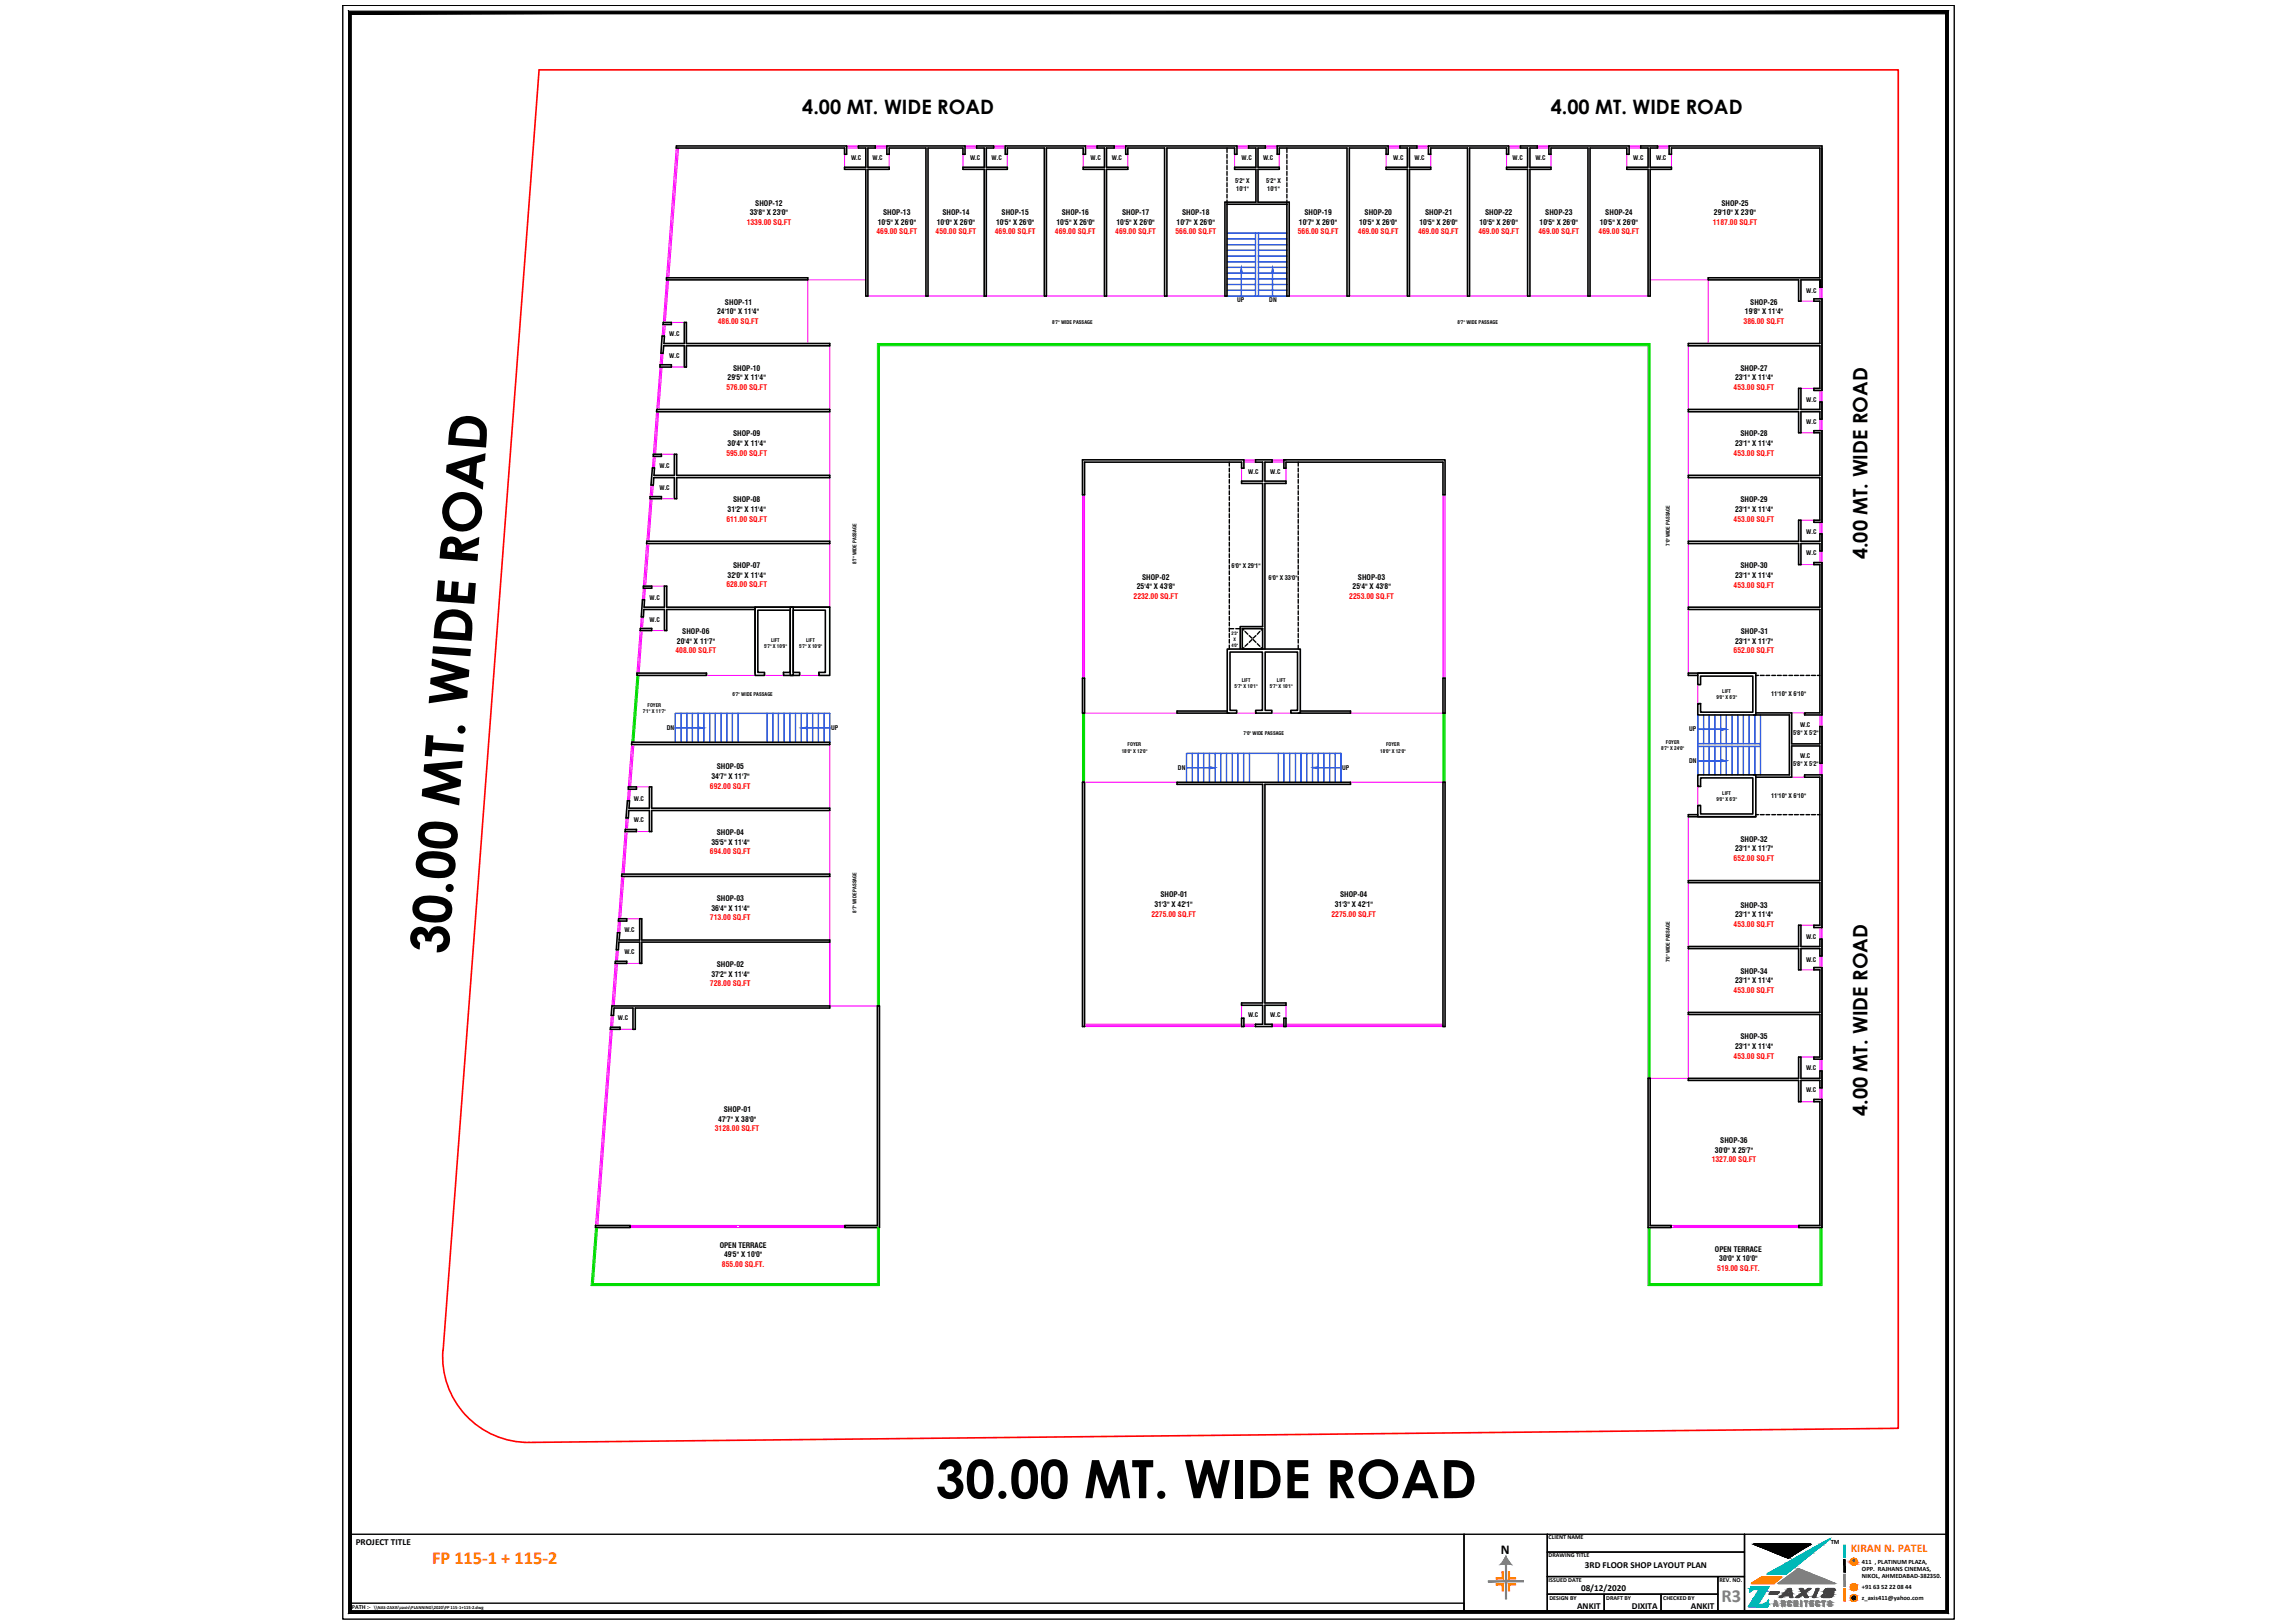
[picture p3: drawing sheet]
<svg xmlns="http://www.w3.org/2000/svg" width="420mm" height="297mm" viewBox="0 0 420 297" stroke-linecap="round" stroke-linejoin="round" font-family="sans-serif">
<defs><g id="words">
<g font-size="9.7">
<text x="82" y="174.8" transform="rotate(-86 82 174.8)">30.00 MT. WIDE ROAD</text>
<text x="171.3" y="274.2">30.00 MT. WIDE ROAD</text>
</g>
<g font-size="3.6">
<text x="146.9" y="20.9">4.00 MT. WIDE ROAD</text>
<text x="283.9" y="20.9">4.00 MT. WIDE ROAD</text>
<text x="341.9" y="102.4" transform="rotate(-90 341.9 102.4)">4.00 MT. WIDE ROAD</text>
<text x="341.9" y="204.3" transform="rotate(-90 341.9 204.3)">4.00 MT. WIDE ROAD</text>
</g>
<text font-size="3.4" fill="#ff7f00" x="79.1" y="286.2">FP 115-1 + 115-2</text>
<text font-size="3.4" fill="#808080" x="315.1" y="293.2">R3</text>
<text font-size="2.5" x="274.8" y="284.4">N</text>
<text font-size="2.1" fill="#ff7f00" x="338.9" y="284.1">KIRAN N. PATEL</text>
<g font-size="1.7">
<text x="65.1" y="282.7">PROJECT TITLE</text>
<text x="290.2" y="286.9">3RD FLOOR SHOP LAYOUT PLAN</text>
<text x="289.4" y="291.2">08/12/2020</text>
<text x="288.7" y="294.4">ANKIT</text>
<text x="298.8" y="294.4">DIXITA</text>
<text x="309.6" y="294.4">ANKIT</text>
</g>
<g font-size="1.4" fill="#f00">
<text x="136.7" y="41.2">1339.00 SQ.FT</text>
<text x="313.6" y="41.2">1187.00 SQ.FT</text>
<text x="160.5" y="42.9">469.00 SQ.FT</text>
<text x="171.3" y="42.9">450.00 SQ.FT</text>
<text x="182.1" y="42.9">469.00 SQ.FT</text>
<text x="193.1" y="42.9">469.00 SQ.FT</text>
<text x="204.2" y="42.9">469.00 SQ.FT</text>
<text x="215.2" y="42.9">566.00 SQ.FT</text>
<text x="237.6" y="42.9">566.00 SQ.FT</text>
<text x="248.6" y="42.9">469.00 SQ.FT</text>
<text x="259.6" y="42.9">469.00 SQ.FT</text>
<text x="270.7" y="42.9">469.00 SQ.FT</text>
<text x="281.7" y="42.9">469.00 SQ.FT</text>
<text x="292.7" y="42.9">469.00 SQ.FT</text>
<text x="131.4" y="59.3">486.00 SQ.FT</text>
<text x="319.2" y="59.3">386.00 SQ.FT</text>
<text x="133" y="71.4">576.00 SQ.FT</text>
<text x="317.4" y="71.4">453.00 SQ.FT</text>
<text x="133" y="83.4">595.00 SQ.FT</text>
<text x="317.4" y="83.4">453.00 SQ.FT</text>
<text x="133" y="95.5">611.00 SQ.FT</text>
<text x="317.4" y="95.5">453.00 SQ.FT</text>
<text x="133" y="107.5">628.00 SQ.FT</text>
<text x="317.4" y="107.5">453.00 SQ.FT</text>
<text x="207.5" y="109.6">2232.00 SQ.FT</text>
<text x="247" y="109.6">2253.00 SQ.FT</text>
<text x="123.7" y="119.6">408.00 SQ.FT</text>
<text x="317.4" y="119.6">652.00 SQ.FT</text>
<text x="130" y="144.3">692.00 SQ.FT</text>
<text x="130" y="156.4">694.00 SQ.FT</text>
<text x="317.4" y="157.6">652.00 SQ.FT</text>
<text x="210.8" y="167.8">2275.00 SQ.FT</text>
<text x="243.8" y="167.8">2275.00 SQ.FT</text>
<text x="130" y="168.4">713.00 SQ.FT</text>
<text x="317.4" y="169.6">453.00 SQ.FT</text>
<text x="130" y="180.5">728.00 SQ.FT</text>
<text x="317.4" y="181.7">453.00 SQ.FT</text>
<text x="317.4" y="193.8">453.00 SQ.FT</text>
<text x="130.9" y="207.1">3128.00 SQ.FT</text>
<text x="313.4" y="212.7">1327.00 SQ.FT</text>
<text x="132.2" y="231.9">855.00 SQ.FT.</text>
<text x="314.4" y="232.6">519.00 SQ.FT.</text>
</g>
<g font-size="1.4">
<text x="137.3" y="39.4">33'8&quot; X 23'0&quot;</text>
<text x="138.3" y="37.7">SHOP-12</text>
<text x="160.7" y="41.1">10'5&quot; X 26'0&quot;</text>
<text x="161.7" y="39.4">SHOP-13</text>
<text x="171.5" y="41.1">10'0&quot; X 26'0&quot;</text>
<text x="172.5" y="39.4">SHOP-14</text>
<text x="182.3" y="41.1">10'5&quot; X 26'0&quot;</text>
<text x="183.4" y="39.4">SHOP-15</text>
<text x="193.4" y="41.1">10'5&quot; X 26'0&quot;</text>
<text x="194.4" y="39.4">SHOP-16</text>
<text x="204.4" y="41.1">10'5&quot; X 26'0&quot;</text>
<text x="205.4" y="39.4">SHOP-17</text>
<text x="215.4" y="41.1">10'7&quot; X 26'0&quot;</text>
<text x="216.4" y="39.4">SHOP-18</text>
<text x="237.8" y="41.1">10'7&quot; X 26'0&quot;</text>
<text x="238.8" y="39.4">SHOP-19</text>
<text x="248.8" y="41.1">10'5&quot; X 26'0&quot;</text>
<text x="249.8" y="39.4">SHOP-20</text>
<text x="259.9" y="41.1">10'5&quot; X 26'0&quot;</text>
<text x="260.9" y="39.4">SHOP-21</text>
<text x="270.9" y="41.1">10'5&quot; X 26'0&quot;</text>
<text x="271.9" y="39.4">SHOP-22</text>
<text x="281.9" y="41.1">10'5&quot; X 26'0&quot;</text>
<text x="282.9" y="39.4">SHOP-23</text>
<text x="292.9" y="41.1">10'5&quot; X 26'0&quot;</text>
<text x="293.9" y="39.4">SHOP-24</text>
<text x="313.8" y="39.4">29'10&quot; X 23'0&quot;</text>
<text x="315.1" y="37.7">SHOP-25</text>
<text x="131.3" y="57.5">24'10&quot; X 11'4&quot;</text>
<text x="132.7" y="55.8">SHOP-11</text>
<text x="319.5" y="57.5">19'8&quot; X 11'4&quot;</text>
<text x="320.4" y="55.8">SHOP-26</text>
<text x="133.2" y="69.6">29'5&quot; X 11'4&quot;</text>
<text x="134.2" y="67.8">SHOP-10</text>
<text x="317.6" y="69.6">23'1&quot; X 11'4&quot;</text>
<text x="318.6" y="67.8">SHOP-27</text>
<text x="133.2" y="81.7">30'4&quot; X 11'4&quot;</text>
<text x="134.2" y="79.9">SHOP-09</text>
<text x="317.6" y="81.7">23'1&quot; X 11'4&quot;</text>
<text x="318.6" y="79.9">SHOP-28</text>
<text x="133.2" y="93.7">31'2&quot; X 11'4&quot;</text>
<text x="134.2" y="91.9">SHOP-08</text>
<text x="317.6" y="93.7">23'1&quot; X 11'4&quot;</text>
<text x="318.6" y="91.9">SHOP-29</text>
<text x="133.2" y="105.7">32'0&quot; X 11'4&quot;</text>
<text x="134.2" y="104">SHOP-07</text>
<text x="208.1" y="107.8">25'4&quot; X 43'8&quot;</text>
<text x="209.1" y="106.1">SHOP-02</text>
<text x="247.6" y="107.8">25'4&quot; X 43'8&quot;</text>
<text x="248.6" y="106.1">SHOP-03</text>
<text x="317.6" y="105.8">23'1&quot; X 11'4&quot;</text>
<text x="318.6" y="104">SHOP-30</text>
<text x="123.9" y="117.9">20'4&quot; X 11'7&quot;</text>
<text x="124.9" y="116.1">SHOP-06</text>
<text x="317.6" y="117.9">23'1&quot; X 11'7&quot;</text>
<text x="318.7" y="116.1">SHOP-31</text>
<text x="130.2" y="142.5">34'7&quot; X 11'7&quot;</text>
<text x="131.2" y="140.8">SHOP-05</text>
<text x="130.2" y="154.6">35'5&quot; X 11'4&quot;</text>
<text x="131.2" y="152.9">SHOP-04</text>
<text x="317.6" y="155.8">23'1&quot; X 11'7&quot;</text>
<text x="318.6" y="154.1">SHOP-32</text>
<text x="130.2" y="166.7">36'4&quot; X 11'4&quot;</text>
<text x="131.2" y="164.9">SHOP-03</text>
<text x="211.3" y="166">31'3&quot; X 42'1&quot;</text>
<text x="212.4" y="164.3">SHOP-01</text>
<text x="244.4" y="166">31'3&quot; X 42'1&quot;</text>
<text x="245.3" y="164.3">SHOP-04</text>
<text x="317.6" y="167.9">23'1&quot; X 11'4&quot;</text>
<text x="318.6" y="166.1">SHOP-33</text>
<text x="130.2" y="178.7">37'2&quot; X 11'4&quot;</text>
<text x="131.2" y="177">SHOP-02</text>
<text x="317.6" y="179.9">23'1&quot; X 11'4&quot;</text>
<text x="318.6" y="178.2">SHOP-34</text>
<text x="317.6" y="192">23'1&quot; X 11'4&quot;</text>
<text x="318.6" y="190.2">SHOP-35</text>
<text x="132.5" y="203.5">SHOP-01</text>
<text x="131.5" y="205.3">47'7&quot; X 38'0&quot;</text>
<text x="314.9" y="209.2">SHOP-36</text>
<text x="314" y="211">30'0&quot; X 25'7&quot;</text>
<text x="131.8" y="228.3">OPEN TERRACE</text>
<text x="132.6" y="230.1">49'5&quot; X 10'0&quot;</text>
<text x="314" y="229.1">OPEN TERRACE</text>
<text x="314.8" y="230.8">30'0&quot; X 10'0&quot;</text>
</g>
<g font-size="1.2">
<text x="155.8" y="29.3">W.C</text>
<text x="159.7" y="29.3">W.C</text>
<text x="177.6" y="29.3">W.C</text>
<text x="181.5" y="29.3">W.C</text>
<text x="199.7" y="29.3">W.C</text>
<text x="203.6" y="29.3">W.C</text>
<text x="227.3" y="29.3">W.C</text>
<text x="231.2" y="29.3">W.C</text>
<text x="255.1" y="29.3">W.C</text>
<text x="259" y="29.3">W.C</text>
<text x="276.9" y="29.3">W.C</text>
<text x="281.1" y="29.3">W.C</text>
<text x="299" y="29.3">W.C</text>
<text x="303.2" y="29.3">W.C</text>
<text x="226.1" y="33.4">5'2&quot; X</text>
<text x="226.3" y="34.9">10'1&quot;</text>
<text x="231.8" y="33.4">5'2&quot; X</text>
<text x="232" y="34.9">10'1&quot;</text>
<text x="330.7" y="53.6">W.C</text>
<text x="226.5" y="55.3">UP</text>
<text x="232.4" y="55.3">DN</text>
<text x="122.5" y="65.5">W.C</text>
<text x="122.5" y="61.5">W.C</text>
<text x="330.7" y="73.6">W.C</text>
<text x="330.7" y="77.6">W.C</text>
<text x="120.7" y="89.7">W.C</text>
<text x="120.7" y="85.7">W.C</text>
<text x="228.5" y="86.7">W.C</text>
<text x="232.6" y="86.7">W.C</text>
<text x="330.7" y="97.8">W.C</text>
<text x="330.7" y="101.6">W.C</text>
<text x="225.5" y="103.9">6'0&quot; X 29'1&quot;</text>
<text x="232.3" y="106.2">6'0&quot; X 33'0&quot;</text>
<text x="118.9" y="113.8">W.C</text>
<text x="118.9" y="109.9">W.C</text>
<text x="324.2" y="127.5">11'10&quot; X 6'10&quot;</text>
<text x="122.1" y="133.7">DN</text>
<text x="152.2" y="133.7">UP</text>
<text x="309.2" y="133.9">UP</text>
<text x="328.3" y="134.6">5'8&quot; X 5'2&quot;</text>
<text x="329.6" y="133.1">W.C</text>
<text x="215.7" y="141">DN</text>
<text x="245.7" y="141">UP</text>
<text x="309.2" y="139.7">DN</text>
<text x="328.3" y="140.2">5'8&quot; X 5'2&quot;</text>
<text x="329.6" y="138.7">W.C</text>
<text x="116" y="146.7">W.C</text>
<text x="324.2" y="146.1">11'10&quot; X 6'10&quot;</text>
<text x="116" y="150.5">W.C</text>
<text x="114.3" y="170.5">W.C</text>
<text x="330.6" y="171.8">W.C</text>
<text x="114.3" y="174.6">W.C</text>
<text x="330.6" y="176">W.C</text>
<text x="113.1" y="186.7">W.C</text>
<text x="228.5" y="186.2">W.C</text>
<text x="232.6" y="186.2">W.C</text>
<text x="330.6" y="195.9">W.C</text>
<text x="330.6" y="199.9">W.C</text>
<text x="335.2" y="282.6">TM</text>
<text x="340.9" y="286.2">411 , PLATINUM PLAZA,</text>
<text x="340.9" y="287.6">OPP. RAJHANS CINEMAS,</text>
<text x="340.9" y="288.8">NIKOL, AHMEDABAD-382350.</text>
<text x="340.9" y="292.8">z_axis411@yahoo.com</text>
<text x="340.9" y="290.8">+91 63 52 22 08 44</text>
</g>
<g font-size="1.1">
<text x="283.5" y="281.7">CLIENT NAME</text>
<text x="283.5" y="285">DRAWING TITLE</text>
<text x="283.5" y="289.6">ISSUED DATE</text>
<text x="283.6" y="292.8">DESIGN BY</text>
<text x="294.1" y="292.8">DRAFT BY</text>
<text x="304.5" y="292.8">CHECKED BY</text>
<text x="314.8" y="289.6">REV. NO.</text>
<text x="64.4" y="294.5">PATH :-</text>
</g>
<g font-size=".9">
<text x="192.6" y="59.3">8'7&quot; WIDE PASSAGE</text>
<text x="266.8" y="59.3">8'7&quot; WIDE PASSAGE</text>
<text x="305.7" y="99.9" transform="rotate(-90 305.7 99.9)">7'0&quot; WIDE PASSAGE</text>
<text x="156.8" y="103.2" transform="rotate(-90 156.8 103.2)">8'7&quot; WIDE PASSAGE</text>
<text x="139.9" y="118.7">5'7&quot; X 10'9&quot;</text>
<text x="141.2" y="117.5">LIFT</text>
<text x="146.3" y="118.7">5'7&quot; X 10'9&quot;</text>
<text x="147.6" y="117.5">LIFT</text>
<text x="226" y="125.9">5'7&quot; X 10'1&quot;</text>
<text x="227.3" y="124.8">LIFT</text>
<text x="232.5" y="125.9">5'7&quot; X 10'1&quot;</text>
<text x="233.8" y="124.8">LIFT</text>
<text x="117.7" y="130.5">7'1&quot; X 11'7&quot;</text>
<text x="118.5" y="129.3">FOYER</text>
<text x="134.1" y="127.4">6'7&quot; WIDE PASSAGE</text>
<text x="314.3" y="128">9'0&quot; X 6'3&quot;</text>
<text x="315.3" y="126.8">LIFT</text>
<text x="205.4" y="137.8">18'0&quot; X 12'0&quot;</text>
<text x="206.4" y="136.6">FOYER</text>
<text x="227.7" y="134.5">7'0&quot; WIDE PASSAGE</text>
<text x="252.7" y="137.8">18'0&quot; X 12'0&quot;</text>
<text x="253.8" y="136.6">FOYER</text>
<text x="304.1" y="137.3">8'7&quot; X 24'0&quot;</text>
<text x="305" y="136.1">FOYER</text>
<text x="314.3" y="146.6">9'0&quot; X 6'3&quot;</text>
<text x="315.3" y="145.4">LIFT</text>
<text x="156.8" y="167" transform="rotate(-90 156.8 167)">8'7&quot; WIDE PASSAGE</text>
<text x="305.7" y="176.1" transform="rotate(-90 305.7 176.1)">7'0&quot; WIDE PASSAGE</text>
</g>
<g font-size=".8">
<text x="225.4" y="116.2">2'3&quot;</text>
<text x="225.4" y="118.3">4'0&quot;</text>
<text x="225.8" y="117.3">X</text>
<text x="68.4" y="294.4">\\NAS-ZAXIS\zaxis\PLANNING\2020\FP 115-1+115-2.dwg</text>
</g>
</g></defs>
<g fill="none" stroke="#f0f" stroke-width=".18">
<path d="M123.8 27.1l-1.8 23.7M124 27.1l-1.8 23.7M124.2 27.1l-1.8 23.7M154.6 28.2v2.4M155 27.1h2.2M155 26.9h2.2M155 26.7h2.2M160.2 27.1h2.2M160.2 26.9h2.2M160.2 26.7h2.2M162.8 28.2v2.4M176.3 28.2v2.4"/>
<path d="M176.7 27.1h2.1M176.7 26.9h2.1M176.7 26.7h2.1M181.9 27.1h2.1M181.9 26.9h2.1M181.9 26.7h2.1M184.4 28.2v2.4M198.3 28.2v2.4M198.7 27.1h2.1M198.7 26.9h2.1M198.7 26.7h2.1M204 27.1h2.1"/>
<path d="M204 26.9h2.1M204 26.7h2.1M206.5 28.2v2.4M226 28.2v2.4M226.5 27.1h2.1M226.5 26.9h2.1M226.5 26.7h2.1M231.7 27.1h2.1M231.7 26.9h2.1M231.7 26.7h2.1M234.2 28.2v2.4M253.8 28.2v2.4"/>
<path d="M254.1 27.1h2.2M254.1 26.9h2.2M254.1 26.7h2.2M259.4 27.1h2.1M259.4 26.9h2.1M259.4 26.7h2.1M261.9 28.2v2.4M275.8 28.2v2.4M276.2 27.1h2.2M276.2 26.9h2.2M276.2 26.7h2.2M281.4 27.1h2.2"/>
<path d="M281.4 26.9h2.2M281.4 26.7h2.2M283.9 28.2v2.4M297.8 28.2v2.4M298.3 27.1h2.1M298.3 26.9h2.1M298.3 26.7h2.1M303.5 27.1h2.1M303.5 26.9h2.1M303.5 26.7h2.1M306 28.2v2.4M121.4 59.4l-.2 2.1"/>
<path d="M121.6 59.4l-.2 2.1M121.8 59.4l-.2 2.1M122 51.2l-.6 7.8M122.2 51.2l-.6 7.8M122.4 51.2l-.6 7.8M122.9 59h2.4M158.5 51.2h-10.6v11.7M158.9 54.2h10.6M169.9 54.2h10.3M180.6 54.2h10.6M191.6 54.2h10.6M202.6 54.2h10.6"/>
<path d="M213.6 54.2h10.7M236 54.2h10.6M247 54.2h10.7M258 54.2h10.7M269 54.2h10.7M280.1 54.2h10.6M291.1 54.2h10.6M302.1 51.2h10.6v11.7M329.7 55.1h2.4M333.2 52.6v2.1M333.4 52.6v2.1M333.6 52.6v2.1"/>
<path d="M120.2 75.4l-.6 7.7M120.4 75.4l-.6 7.7M120.6 75.4l-.6 7.7M120.8 67.2l-.6 7.7M121 67.2l-.6 7.7M121 64.6l-.2 2.2M121.2 67.2l-.6 7.7M121.2 64.6l-.2 2.2M121.4 64.6l-.1 2.2M122.9 67.2h2.4M151.9 63.3v11.6M151.9 75.4v11.6"/>
<path d="M309.1 63.3v11.6M309.1 75.4v11.6M329.7 79.2h2.4M329.7 71.1h2.4M333.2 71.5v2.1M333.2 76.7v2.1M333.4 71.5v2.1M333.4 76.7v2.1M333.6 71.5v2.1M333.6 76.7v2.1M119 91.3l-.6 7.8M119.2 91.3l-.6 7.8"/>
<path d="M119.2 88.8l-.2 2.1M119.4 91.3l-.6 7.8M119.4 88.8l-.2 2.1M119.6 83.5l-.2 2.1M119.6 88.8l-.2 2.1M119.8 83.5l-.2 2.1M120 83.5l-.2 2.1M121.1 83.1h2.4M121.1 91.3h2.4M151.9 87.4v11.7M151.9 99.5v11.6M198.2 90.6v33.5"/>
<path d="M198.4 90.6v33.5M198.6 90.6v33.5M227.3 85.7v2.4M227.7 84.6h2.1M227.7 84.4h2.1M227.7 84.2h2.1M232.9 84.6h2.1M232.9 84.4h2.1M232.9 84.2h2.1M235.4 85.7v2.4M264.2 90.6v33.5M264.3 90.6v33.5"/>
<path d="M264.6 90.6v33.5M309.1 87.4v11.7M309.1 99.5v11.6M329.7 95.2h2.4M333.2 95.6v2.1M333.4 95.6v2.1M333.6 95.6v2.1M309.1 111.5v11.7M329.7 103.3h2.4M333.2 100.8v2.2M333.4 100.8v2.2M333.6 100.8v2.2"/>
<path d="M115.6 136.3l-.6 7.7M115.8 136.3l-.6 7.7M116.1 136.3l-.6 7.7M129.3 123.6h8.9M140 123.6h3.4M146.4 123.6h3.5M151.9 136.3v11.6M198.6 130.5h16.9M226.4 130.5h3.5M232.8 130.5h3.5M247.2 130.5h17M310.8 125.3v3.5"/>
<path d="M328 130.5h2.4M333.2 130.9v2.1M333.2 139.7v2.1M333.4 130.9v2.1M333.4 139.7v2.1M333.6 130.9v2.1M333.6 139.7v2.1M114.4 152.2l-.6 7.8M114.6 149.7l-.1 2.1M114.7 152.2l-.6 7.8M114.8 149.7l-.1 2.1M114.8 152.2l-.5 7.8"/>
<path d="M115 144.4l-.1 2.2M115 149.7l-.1 2.1M115.2 144.4l-.1 2.2M115.4 144.4l-.2 2.2M116.5 144h2.4M116.5 152.2h2.4M151.9 148.3v11.7M198.6 143.2h16.9M247.2 143.2h17M309.1 149.5v11.7M310.8 143.9v3.5M328 142.2h2.4"/>
<path d="M112.6 176.3l-.6 7.8M112.8 176.3l-.6 7.8M112.8 173.8l-.1 2.1M113 173.8l-.1 2.1M113 176.3l-.5 7.8M113.2 168.6l-.2 2.1M113.2 173.8l-.2 2.1M113.4 168.6l-.1 2.1M113.6 168.6l-.1 2.1M113.8 160.4l-.5 7.7M114 160.4l-.6 7.7M114.2 160.4l-.6 7.7"/>
<path d="M114.7 168.1h2.4M114.7 176.3h2.4M151.9 160.4v11.6M151.9 172.4v11.7h8.7M309.1 161.5v11.7M309.1 173.6v11.7M329.7 177.5h2.4M329.7 169.3h2.4M333.2 169.8v2.1M333.2 175v2.1M333.4 169.8v2.1M333.4 175v2.1"/>
<path d="M333.6 169.8v2.1M333.6 175v2.1M111.7 188.4l-2.7 35.9M111.9 185.8l-.1 2.2M111.9 188.4l-2.7 35.9M112.1 185.8l-.2 2.2M112.1 188.4l-2.7 35.9M112.3 185.8l-.1 2.2M113.5 188.4h2.4M198.6 187.9h28.7M198.6 187.5h28.7M198.6 187.7h28.7"/>
<path d="M227.3 184v2.4M227.7 187.9h2.1M227.7 187.5h2.1M227.7 187.7h2.1M232.9 187.9h2.1M232.9 187.5h2.1M232.9 187.7h2.1M235.4 187.9h28.8M235.4 187.5h28.8M235.4 187.7h28.8M235.4 184v2.4M309.1 185.7v11.7h-7"/>
<path d="M329.7 193.5h2.4M333.2 193.8v2.2M333.2 199.1v2.1M333.4 193.8v2.2M333.4 199.1v2.1M333.6 193.8v2.2M333.6 199.1v2.1M329.7 201.6h2.4M115.4 224.3h39.3v.4h-39.3zM124.6 224.5l10.2-.1-19.3 .1v.1h10.8v-.1M144.5 224.5v.1h10v-.1l-19.1-.1 10.7 .1"/>
</g>
<g fill="none" stroke="#003fff" stroke-width=".25">
<path d="M224.6 54.2h11M224.6 53.1h5.2M224.6 52.1h5.2M224.6 51.1h5.2M224.6 50h5.2M224.6 47.9h5.2M224.6 48.9h5.2M224.6 46.9h5.2M224.6 45.8h5.2M224.6 44.8h5.2M224.6 43.7h5.2M224.6 42.7h11"/>
<path d="M229.8 42.7v11.5M230.4 53.1h5.2M230.4 52.1h5.2M230.4 51.1h5.2M230.4 50h5.2M230.4 47.9h5.2M230.4 48.9h5.2M230.4 46.9h5.2M230.4 45.8h5.2M230.4 44.8h5.2M230.4 42.7v11.5M230.4 43.7h5.2"/>
<path d="M123.6 135.8v-5.2h28.3v5.2M124.7 130.6v5.2M125.7 130.6v5.2M126.8 130.6v5.2M127.8 130.6v5.2M128.9 130.6v5.2M129.9 130.6v5.2M131 130.6v5.2M132 130.6v5.2M133.1 130.6v5.2M134.1 130.6v5.2M135.1 130.6v5.2"/>
<path d="M140.4 130.6v5.2M141.5 130.6v5.2M142.5 130.6v5.2M143.6 130.6v5.2M144.6 130.6v5.2M145.6 130.6v5.2M146.7 130.6v5.2M147.8 130.6v5.2M148.8 130.6v5.2M149.8 130.6v5.2M150.9 130.6v5.2M218.3 137.9v5.3"/>
<path d="M219.3 137.9v5.3M220.4 137.9v5.3M221.4 137.9v5.3M222.5 137.9v5.3M223.5 137.9v5.3M224.6 137.9v5.3M225.6 137.9v5.3M226.6 137.9v5.3M227.7 137.9v5.3M228.7 137.9v5.3M234 137.9v5.3M235 137.9v5.3"/>
<path d="M236.1 137.9v5.3M237.2 137.9v5.3M238.2 137.9v5.3M239.2 137.9v5.3M240.3 137.9v5.3M241.3 137.9v5.3M242.4 137.9v5.3M243.4 137.9v5.3M244.4 137.9v5.3M310.8 130.9v10.9M310.8 136.6h11.5M310.8 136.1h11.5"/>
<path d="M311.9 130.9v5.2M311.9 136.6v5.2M312.9 130.9v5.2M312.9 136.6v5.2M314 130.9v5.2M314 136.6v5.2M315 130.9v5.2M315 136.6v5.2M316 130.9v5.2M316 136.6v5.2M317.1 130.9v5.2M317.1 136.6v5.2"/>
<path d="M318.1 130.9v5.2M318.1 136.6v5.2M319.2 130.9v5.2M319.2 136.6v5.2M320.2 130.9v5.2M320.2 136.6v5.2M321.3 130.9v5.2M321.3 136.6v5.2M322.3 130.9v10.9M217.2 143.2v-5.3h28.3v5.3"/>
</g>
<path d="M160.6 184.1v-121.2h141.5v134.5M161 184.1v-120.8h140.7v134.1" fill="none" stroke="#0d0" stroke-width=".18"/>
<path d="M160.8 184.1v-121h141.1v134.3M301.9 224.7v10.4h31.5v-10.4" fill="none" stroke="#0d0" stroke-width=".3"/>
<path d="M221.4 140.3l1.1 .2-1.1 .2z" fill="#003fff"/>
<path d="M221.4 140.3l1.1 .2-1.1 .2z" fill="none" stroke="#003fff" stroke-width=".18"/>
<path d="M217.2 140.5h4.2" fill="none" stroke="#003fff" stroke-width=".25"/>
<path d="M240.3 140.5l1-.2v.4z" fill="#003fff"/>
<path d="M240.3 140.5l1-.2v.4z" fill="none" stroke="#003fff" stroke-width=".18"/>
<path d="M241.3 140.5h4.2" fill="none" stroke="#003fff" stroke-width=".25"/>
<path d="M315 139.1l1 .1-1 .2z" fill="#003fff"/>
<path d="M315 139.1l1 .1-1 .2z" fill="none" stroke="#003fff" stroke-width=".18"/>
<path d="M310.8 139.2h4.2" fill="none" stroke="#003fff" stroke-width=".25"/>
<path d="M315 133.3l1 .2-1 .1z" fill="#003fff"/>
<path d="M315 133.3l1 .2-1 .1z" fill="none" stroke="#003fff" stroke-width=".18"/>
<path d="M310.8 133.5h4.2" fill="none" stroke="#003fff" stroke-width=".25"/>
<path d="M227.3 48.9l.1 1.1h-.3z" fill="#003fff"/>
<path d="M227.3 48.9l.1 1.1h-.3z" fill="none" stroke="#003fff" stroke-width=".18"/>
<path d="M227.3 50v4.2" fill="none" stroke="#003fff" stroke-width=".25"/>
<path d="M233 48.9l.2 1.1h-.4z" fill="#003fff"/>
<path d="M233 48.9l.2 1.1h-.4z" fill="none" stroke="#003fff" stroke-width=".18"/>
<path d="M233 50v4.2" fill="none" stroke="#003fff" stroke-width=".25"/>
<path d="M315 139.1l1 .1-1 .2z" fill="#003fff"/>
<path d="M315 139.1l1 .1-1 .2z" fill="none" stroke="#003fff" stroke-width=".18"/>
<path d="M310.8 139.2h4.2" fill="none" stroke="#003fff" stroke-width=".25"/>
<path d="M315 133.3l1 .2-1 .1z" fill="#003fff"/>
<path d="M315 133.3l1 .2-1 .1z" fill="none" stroke="#003fff" stroke-width=".18"/>
<path d="M310.8 133.5h4.2" fill="none" stroke="#003fff" stroke-width=".25"/>
<path d="M127.8 133.1l1.1 .1-1.1 .2z" fill="#003fff"/>
<path d="M127.8 133.1l1.1 .1-1.1 .2z" fill="none" stroke="#003fff" stroke-width=".18"/>
<path d="M123.6 133.2h4.2" fill="none" stroke="#003fff" stroke-width=".25"/>
<path d="M146.7 133.2l1.1-.1v.3z" fill="#003fff"/>
<path d="M146.7 133.2l1.1-.1v.3z" fill="none" stroke="#003fff" stroke-width=".18"/>
<path d="M147.8 133.2h4.1" fill="none" stroke="#003fff" stroke-width=".25"/>
<g fill="none" stroke="#f0f" stroke-width=".18">
<path d="M118.4 99.5l-.6 7.8M118.6 99.5l-.6 7.8M118.8 99.5l-.6 7.8M117.2 115.4l-.6 7.8M117.4 115.4l-.6 7.8M117.4 112.9l-.2 2.1M117.6 115.4l-.6 7.8M117.6 112.9l-.2 2.1M117.8 107.7l-.2 2.1M117.8 112.9l-.2 2.1M118 107.7l-.2 2.1M118.2 107.7l-.2 2.1"/>
<path d="M119.3 107.3h2.3M119.3 115.4h2.3M306 224.3h23.3v.4h-23.3zM317.6 224.5v.1h11.6v-.1l-22.8-.1 12.9 .1"/>
</g>
<path d="M144.7 111.1h7.2v12.5h-2v-.5h1.2v-11.4h-5.9v11.4h1.2v.5h-1.7zM227.4 115.1h3.8" fill="none" stroke="#000" stroke-width=".3"/>
<path d="M275.7 285l.8 1.2h-1.5z" fill="#808080"/>
<path d="M275.7 285l.8 1.2h-1.5z" fill="none" stroke="#808080" stroke-width=".18"/>
<path d="M198.2 130.5v12.7M198.6 130.5v12.7M264.2 130.5v12.7M264.6 130.5v12.7" fill="none" stroke="#0d0" stroke-width=".18"/>
<path d="M198.4 130.5v12.7M264.3 130.5v12.7" fill="none" stroke="#0d0" stroke-width=".3"/>
<path d="M98.7 12.8h248.8v248.6l-250.6 2.6a15.7 15.7 0 0 1-15.8-16.9z" fill="none" stroke="#f00" stroke-width=".3"/>
<path d="M227.4 115.1l.3 .2M227.7 118.5l-.3 .3M227.9 115.6l.5 .5M228.4 117.8l-.5 .5M228.7 116.3l.5 .5M229.2 117.1l-.5 .5M229.4 117.1l.5 .5M229.9 116.3l-.5 .5M230.2 117.8l.4 .5M230.6 115.6l-.4 .5M230.9 118.5l.3 .3M231.2 115.1l-.3 .2" fill="none" stroke="#000" stroke-width=".25"/>
<path d="M339.3 291.8l.3 .1zM339.2 291.9h.4z" fill="#ff7f00"/>
<path d="M339.2 291.9h.4zM339.3 291.8l.3 .1z" fill="none" stroke="#ff7f00" stroke-width=".18"/>
<path d="M339.2 291.9h.5zM339.1 291.9h.6z" fill="#ff7f00"/>
<path d="M339.1 291.9h.6zM339.2 291.9h.5z" fill="none" stroke="#ff7f00" stroke-width=".18"/>
<path d="M339.1 291.9l.7 .1zM339 292h.8z" fill="#ff7f00"/>
<path d="M339 292h.8zM339.1 291.9l.7 .1z" fill="none" stroke="#ff7f00" stroke-width=".18"/>
<path d="M339 292l.9 .1zM339 292l.9 .1h-1z" fill="#ff7f00"/>
<path d="M339 292l.9 .1zM339 292l.9 .1h-1z" fill="none" stroke="#ff7f00" stroke-width=".18"/>
<path d="M338.9 292.1h1zM338.9 292.1h1h-1z" fill="#ff7f00"/>
<path d="M338.9 292.1h1zM338.9 292.1h1h-1z" fill="none" stroke="#ff7f00" stroke-width=".18"/>
<path d="M338.9 292.1l1.1 .2-.1-.2zM338.9 292.1l1.1 .2h-1.2z" fill="#ff7f00"/>
<path d="M338.9 292.1h1l.1 .2zM338.9 292.1l1.1 .2h-1.2z" fill="none" stroke="#ff7f00" stroke-width=".18"/>
<path d="M338.8 292.3l1.2 .1zM338.8 292.3l1.2 .1h-1.2z" fill="#ff7f00"/>
<path d="M338.8 292.3l1.2 .1zM338.8 292.3l1.2 .1h-1.2z" fill="none" stroke="#ff7f00" stroke-width=".18"/>
<path d="M338.8 292.4l1.2 .1v-.1zM338.8 292.4l1.2 .1h-1.2z" fill="#ff7f00"/>
<path d="M338.8 292.4h1.2v.1zM338.8 292.4l1.2 .1h-1.2z" fill="none" stroke="#ff7f00" stroke-width=".18"/>
<path d="M338.8 292.5l1.2 .1v-.1zM338.8 292.5l1.2 .1h-1.2z" fill="#ff7f00"/>
<path d="M338.8 292.5h1.2v.1zM338.8 292.5l1.2 .1h-1.2z" fill="none" stroke="#ff7f00" stroke-width=".18"/>
<path d="M338.8 292.6h1.2zM338.8 292.6l1.2 .1z" fill="#ff7f00"/>
<path d="M338.8 292.6h1.2zM338.8 292.6l1.2 .1z" fill="none" stroke="#ff7f00" stroke-width=".18"/>
<path d="M338.8 292.7l1.1 .1 .1-.1zM338.8 292.7l1.1 .1h-1z" fill="#ff7f00"/>
<path d="M338.8 292.7h1.2l-.1 .1zM338.8 292.7l1.1 .1h-1z" fill="none" stroke="#ff7f00" stroke-width=".18"/>
<path d="M338.9 292.8h1zM338.9 292.8l1 .1z" fill="#ff7f00"/>
<path d="M338.9 292.8h1zM338.9 292.8l1 .1z" fill="none" stroke="#ff7f00" stroke-width=".18"/>
<path d="M338.9 292.9h1zM338.9 292.9l.9 .1z" fill="#ff7f00"/>
<path d="M338.9 292.9h1zM338.9 292.9l.9 .1z" fill="none" stroke="#ff7f00" stroke-width=".18"/>
<path d="M339 293h.8zM339 293h.7z" fill="#ff7f00"/>
<path d="M339 293h.8zM339 293h.7z" fill="none" stroke="#ff7f00" stroke-width=".18"/>
<path d="M339.1 293h.6zM339.1 293l.5 .1z" fill="#ff7f00"/>
<path d="M339.1 293h.6zM339.1 293l.5 .1z" fill="none" stroke="#ff7f00" stroke-width=".18"/>
<path d="M339.2 293.1h.4zM339.2 293.1h.2z" fill="#ff7f00"/>
<path d="M339.2 293.1h.4zM339.2 293.1h.2z" fill="none" stroke="#ff7f00" stroke-width=".18"/>
<g fill="none" stroke="#000" stroke-width=".25">
<path d="M338.9 292.8h.8M339 292.3l.4 .2M339.1 292.2l-.1 .1v.5M339.1 292.1v.3M339.1 292.1h.1M339.1 290.2h.1M339.1 290.3h.1M339.1 292.1h.6M339.2 290.2h.4v.6h-.4zM339.2 290.2v.7M339.2 290.9h.1M339.2 290.1v.8"/>
<path d="M339.2 290l-.1 .1M339.2 290.1h.1M339.2 290l.4 .1M339.2 291h.3h-.1M339.2 290.1h.2M339.2 290.9h.2M339.3 290.1h.1M339.3 291.9l.2 .2M339.4 290.1h.1M339.4 292l-.2 .1M339.4 292.5l-.4 .3M339.4 292.5l.4 .3"/>
<path d="M339.5 290.1h.1M339.5 290.9h.1M339.6 290.2v.7M339.6 290.8l-.2 .1M339.6 290.2v.1M339.6 292.1l.1 .3M339.7 292.2l.1 .1M339.8 292.8h-.1M339.8 292.3v.5M339.8 292.3l-.4 .2"/>
<circle cx="339.4" cy="290.9" r=".02"/>
</g>
<g fill="none" stroke="#ff7f00" stroke-width=".25">
<circle cx="339.4" cy="290.5" r=".61"/>
<circle cx="339.4" cy="292.5" r=".61"/>
<circle cx="339.4" cy="285.8" r=".61"/>
</g>
<path d="M339.2 285.4l.2-.1 .2 .2-.2 .8-.3-.6z" fill="none" stroke="#545454" stroke-width=".25"/>
<path d="M339.3 285.2h.1z" fill="#ff7f00"/>
<path d="M339.3 285.2h.1z" fill="none" stroke="#ff7f00" stroke-width=".18"/>
<path d="M339.3 285.2h.2zM339.3 285.2h.2z" fill="#ff7f00"/>
<path d="M339.3 285.2h.2z" fill="none" stroke="#ff7f00" stroke-width=".18"/>
<path d="M339.3 285.2h.3zM339.2 285.2h.4z" fill="#ff7f00"/>
<path d="M339.2 285.2h.4zM339.3 285.2h.3z" fill="none" stroke="#ff7f00" stroke-width=".18"/>
<path d="M339.2 285.2h.5zM339.1 285.2h.6z" fill="#ff7f00"/>
<path d="M339.1 285.2h.6zM339.2 285.2h.5z" fill="none" stroke="#ff7f00" stroke-width=".18"/>
<path d="M339.1 285.2l.6 .1zM339.1 285.3h.6z" fill="#ff7f00"/>
<path d="M339.1 285.3h.6zM339.1 285.2l.6 .1z" fill="none" stroke="#ff7f00" stroke-width=".18"/>
<path d="M339.1 285.3h.6zM339.1 285.3h.6z" fill="#ff7f00"/>
<path d="M339.1 285.3h.6z" fill="none" stroke="#ff7f00" stroke-width=".18"/>
<path d="M339 285.3h.8zM339 285.3h.8z" fill="#ff7f00"/>
<path d="M339 285.3h.8z" fill="none" stroke="#ff7f00" stroke-width=".18"/>
<path d="M339.4 285.3l.4 .1zM339.4 285.3l.4 .1z" fill="#ff7f00"/>
<path d="M339.4 285.3l.4 .1z" fill="none" stroke="#ff7f00" stroke-width=".18"/>
<path d="M339 285.3h.4zM339 285.3l.3 .1zM339 285.4h.3zM339 285.4h.3z" fill="#ff7f00"/>
<path d="M339 285.3h.4zM339 285.3l.3 .1zM339 285.4h.3z" fill="none" stroke="#ff7f00" stroke-width=".18"/>
<path d="M339.5 285.4h.3zM339.5 285.4h.3z" fill="#ff7f00"/>
<path d="M339.5 285.4h.3z" fill="none" stroke="#ff7f00" stroke-width=".18"/>
<path d="M339 285.4h.3zM339 285.4h.3z" fill="#ff7f00"/>
<path d="M339 285.4h.3z" fill="none" stroke="#ff7f00" stroke-width=".18"/>
<path d="M339.5 285.4h.3zM339.5 285.4h.3zM339.6 285.4h.2zM339.6 285.4h.2z" fill="#ff7f00"/>
<path d="M339.5 285.4h.3zM339.6 285.4h.2z" fill="none" stroke="#ff7f00" stroke-width=".18"/>
<path d="M339 285.4h.3zM339 285.4h.2z" fill="#ff7f00"/>
<path d="M339 285.4h.3zM339 285.4h.2z" fill="none" stroke="#ff7f00" stroke-width=".18"/>
<path d="M339.6 285.4l.3 .1zM339.6 285.4l.3 .1z" fill="#ff7f00"/>
<path d="M339.6 285.4l.3 .1z" fill="none" stroke="#ff7f00" stroke-width=".18"/>
<path d="M338.9 285.4h.3zM338.9 285.4l.3 .1zM338.9 285.5h.3zM338.9 285.5h.3z" fill="#ff7f00"/>
<path d="M338.9 285.5h.3zM338.9 285.4h.3zM338.9 285.4l.3 .1z" fill="none" stroke="#ff7f00" stroke-width=".18"/>
<path d="M339.6 285.5h.3zM339.6 285.5h.3z" fill="#ff7f00"/>
<path d="M339.6 285.5h.3z" fill="none" stroke="#ff7f00" stroke-width=".18"/>
<path d="M338.9 285.5h.3zM338.9 285.5h.2z" fill="#ff7f00"/>
<path d="M338.9 285.5h.3zM338.9 285.5h.2z" fill="none" stroke="#ff7f00" stroke-width=".18"/>
<path d="M339.6 285.5h.3zM339.6 285.5h.3z" fill="#ff7f00"/>
<path d="M339.6 285.5h.3z" fill="none" stroke="#ff7f00" stroke-width=".18"/>
<path d="M339.6 285.5h.4zM339.6 285.5h.4z" fill="#ff7f00"/>
<path d="M339.6 285.5h.4z" fill="none" stroke="#ff7f00" stroke-width=".18"/>
<path d="M338.9 285.5h.2zM338.9 285.5h.2zM338.9 285.5h.2zM338.9 285.5h.2z" fill="#ff7f00"/>
<path d="M338.9 285.5h.2z" fill="none" stroke="#ff7f00" stroke-width=".18"/>
<path d="M339.7 285.5l.3 .1zM339.7 285.5l.3 .1z" fill="#ff7f00"/>
<path d="M339.7 285.5l.3 .1z" fill="none" stroke="#ff7f00" stroke-width=".18"/>
<path d="M338.9 285.5h.2zM338.8 285.6h.3z" fill="#ff7f00"/>
<path d="M338.8 285.6h.3zM338.9 285.5h.2z" fill="none" stroke="#ff7f00" stroke-width=".18"/>
<path d="M339.7 285.6h.3zM339.7 285.6h.3z" fill="#ff7f00"/>
<path d="M339.7 285.6h.3z" fill="none" stroke="#ff7f00" stroke-width=".18"/>
<path d="M339.7 285.6h.3zM339.7 285.6h.3z" fill="#ff7f00"/>
<path d="M339.7 285.6h.3z" fill="none" stroke="#ff7f00" stroke-width=".18"/>
<path d="M338.8 285.6h.3zM338.8 285.6h.3z" fill="#ff7f00"/>
<path d="M338.8 285.6h.3z" fill="none" stroke="#ff7f00" stroke-width=".18"/>
<path d="M338.8 285.6l.3 .1zM338.8 285.6l.3 .1z" fill="#ff7f00"/>
<path d="M338.8 285.6l.3 .1z" fill="none" stroke="#ff7f00" stroke-width=".18"/>
<path d="M339.7 285.6l.3 .1zM339.7 285.6l.3 .1z" fill="#ff7f00"/>
<path d="M339.7 285.6l.3 .1z" fill="none" stroke="#ff7f00" stroke-width=".18"/>
<path d="M338.8 285.7h.3zM338.8 285.7h.3z" fill="#ff7f00"/>
<path d="M338.8 285.7h.3z" fill="none" stroke="#ff7f00" stroke-width=".18"/>
<path d="M339.7 285.7h.3zM339.7 285.7h.3zM339.7 285.7h.3zM339.7 285.7h.3z" fill="#ff7f00"/>
<path d="M339.7 285.7h.3z" fill="none" stroke="#ff7f00" stroke-width=".18"/>
<path d="M338.8 285.7h.3zM338.8 285.7h.3z" fill="#ff7f00"/>
<path d="M338.8 285.7h.3z" fill="none" stroke="#ff7f00" stroke-width=".18"/>
<path d="M338.8 285.7l.3 .1zM338.8 285.7l.3 .1z" fill="#ff7f00"/>
<path d="M338.8 285.7l.3 .1z" fill="none" stroke="#ff7f00" stroke-width=".18"/>
<path d="M339.7 285.7l.3 .1v-.1zM339.7 285.7l.3 .1h-.4z" fill="#ff7f00"/>
<path d="M339.7 285.7h.3v.1zM339.7 285.7l.3 .1h-.4z" fill="none" stroke="#ff7f00" stroke-width=".18"/>
<path d="M338.8 285.8l.4 .1-.1-.1zM338.8 285.8l.4 .1h-.4z" fill="#ff7f00"/>
<path d="M338.8 285.8h.3l.1 .1zM338.8 285.8l.4 .1h-.4z" fill="none" stroke="#ff7f00" stroke-width=".18"/>
<path d="M339.6 285.8l.4 .2v-.2zM339.6 285.8l.4 .2h-.5z" fill="#ff7f00"/>
<path d="M339.6 285.8h.4v.2zM339.6 285.8l.4 .2h-.5z" fill="none" stroke="#ff7f00" stroke-width=".18"/>
<path d="M338.8 285.9l.5 .1-.1-.1zM338.8 285.9l.5 .1h-.5z" fill="#ff7f00"/>
<path d="M338.8 285.9h.4l.1 .1zM338.8 285.9l.5 .1h-.5z" fill="none" stroke="#ff7f00" stroke-width=".18"/>
<path d="M339.5 286h.5zM339.5 286h.5h-.5z" fill="#ff7f00"/>
<path d="M339.5 286h.5zM339.5 286h.5h-.5z" fill="none" stroke="#ff7f00" stroke-width=".18"/>
<path d="M338.8 286l.5 .1zM338.8 286l.5 .1z" fill="#ff7f00"/>
<path d="M338.8 286l.5 .1z" fill="none" stroke="#ff7f00" stroke-width=".18"/>
<path d="M339.5 286l.4 .2 .1-.2zM339.5 286l.4 .2h-.5z" fill="#ff7f00"/>
<path d="M339.5 286h.5l-.1 .2zM339.5 286l.4 .2h-.5z" fill="none" stroke="#ff7f00" stroke-width=".18"/>
<path d="M338.9 286.1l.5 .1-.1-.1zM338.9 286.1l.5 .1h-.5z" fill="#ff7f00"/>
<path d="M338.9 286.1h.4l.1 .1zM338.9 286.1l.5 .1h-.5z" fill="none" stroke="#ff7f00" stroke-width=".18"/>
<path d="M339.4 286.2h.5zM339.4 286.2l.4 .1h-.4z" fill="#ff7f00"/>
<path d="M339.4 286.2h.5zM339.4 286.2l.4 .1h-.4z" fill="none" stroke="#ff7f00" stroke-width=".18"/>
<path d="M339.4 286.3h.4zM339.4 286.3h.4z" fill="#ff7f00"/>
<path d="M339.4 286.3h.4z" fill="none" stroke="#ff7f00" stroke-width=".18"/>
<path d="M338.9 286.2l.5 .1zM338.9 286.2l.5 .1z" fill="#ff7f00"/>
<path d="M338.9 286.2l.5 .1z" fill="none" stroke="#ff7f00" stroke-width=".18"/>
<path d="M339.4 286.3h.4zM339.4 286.3h.4z" fill="#ff7f00"/>
<path d="M339.4 286.3h.4z" fill="none" stroke="#ff7f00" stroke-width=".18"/>
<path d="M339 286.3h.4zM339 286.3h.4z" fill="#ff7f00"/>
<path d="M339 286.3h.4z" fill="none" stroke="#ff7f00" stroke-width=".18"/>
<path d="M339 286.3h.8zM339 286.3h.7z" fill="#ff7f00"/>
<path d="M339 286.3h.8zM339 286.3h.7z" fill="none" stroke="#ff7f00" stroke-width=".18"/>
<path d="M339 286.3h.7zM339 286.3h.7z" fill="#ff7f00"/>
<path d="M339 286.3h.7z" fill="none" stroke="#ff7f00" stroke-width=".18"/>
<path d="M339.1 286.3h.6zM339.1 286.3l.6 .1z" fill="#ff7f00"/>
<path d="M339.1 286.3h.6zM339.1 286.3l.6 .1z" fill="none" stroke="#ff7f00" stroke-width=".18"/>
<path d="M339.1 286.4h.6zM339.1 286.4h.5z" fill="#ff7f00"/>
<path d="M339.1 286.4h.6zM339.1 286.4h.5z" fill="none" stroke="#ff7f00" stroke-width=".18"/>
<path d="M339.2 286.4h.4zM339.2 286.4h.3z" fill="#ff7f00"/>
<path d="M339.2 286.4h.4zM339.2 286.4h.3z" fill="none" stroke="#ff7f00" stroke-width=".18"/>
<path d="M339.3 286.4h.1zM339.3 286.4h.1z" fill="#ff7f00"/>
<path d="M339.3 286.4h.1z" fill="none" stroke="#ff7f00" stroke-width=".18"/>
<path d="M339.3 286.4h.2z" fill="#ff7f00"/>
<path d="M339.3 286.4h.2z" fill="none" stroke="#ff7f00" stroke-width=".18"/>
<g fill="#000">
<path d="M327.1 285h.4z"/>
<path d="M327.1 285l.3 .1zM327.3 285.1h.1z"/>
<path d="M327 285h.6zM327 285h.5z"/>
<path d="M326.6 284.9l1 .1 .3-.1zM326.6 284.9l1 .1z"/>
<path d="M326.4 284.8h1.6zM326.4 284.8l1.5 .1z"/>
<path d="M325.9 284.6l2.1 .2 .3-.2zM325.9 284.6l2.1 .2h-1.6z"/>
<path d="M325.7 284.5h2.8zM325.7 284.5l2.6 .1z"/>
<path d="M324.8 284.1l3.7 .4 .5-.4zM324.8 284.1l3.7 .4h-2.8z"/>
<path d="M324.2 283.9l4.8 .2 .4-.2zM324.2 283.9l4.8 .2h-4.2z"/>
<path d="M323.1 283.4l6.3 .5 .8-.5zM323.1 283.4l6.3 .5h-5.2z"/>
<path d="M322.6 283.2l7.6 .2 .3-.2zM322.6 283.2l7.6 .2h-7.1z"/>
<path d="M322.3 283.1h8.4zM322.3 283.1l8.2 .1z"/>
<path d="M321.9 283l8.8 .1 .3-.1zM321.9 283l8.8 .1h-8.4z"/>
<path d="M321.7 282.9h9.4zM321.7 282.9l9.3 .1z"/>
<path d="M321.4 282.7l9.7 .2 .2-.2zM321.4 282.7l9.7 .2h-9.4z"/>
<path d="M321.3 282.7h10.1zM321.3 282.7h10z"/>
<path d="M321.2 282.7h10.2zM321.2 282.7h10.3z"/>
<path d="M321.2 282.7h10.2zM321.2 282.7h10.2z"/>
<path d="M321.1 282.6l10.4 .1zM321.1 282.6l10.4 .1z"/>
</g>
<g fill="none" stroke="#000" stroke-width=".18">
<path d="M321.1 282.6l10.4 .1zM321.2 282.7h10.2zM321.2 282.7h10.3zM321.3 282.7h10.1zM321.3 282.7h10zM321.4 282.7h9.9l-.2 .2zM321.4 282.7l9.7 .2h-9.4zM321.7 282.9h9.4zM321.7 282.9l9.3 .1zM321.9 283h9.1l-.3 .1zM321.9 283l8.8 .1h-8.4zM322.3 283.1h8.4z"/>
<path d="M322.3 283.1l8.2 .1zM322.6 283.2h7.9l-.3 .2zM322.6 283.2l7.6 .2h-7.1zM323.1 283.4h7.1l-.8 .5zM323.1 283.4l6.3 .5h-5.2zM324.2 283.9h5.2l-.4 .2zM324.2 283.9l4.8 .2h-4.2zM324.8 284.1h4.2l-.5 .4zM324.8 284.1l3.7 .4h-2.8zM325.7 284.5h2.8zM325.7 284.5l2.6 .1zM325.9 284.6h2.4l-.3 .2z"/>
<path d="M325.9 284.6l2.1 .2h-1.6zM326.4 284.8h1.6zM326.4 284.8l1.5 .1zM326.6 284.9h1.3l-.3 .1zM326.6 284.9l1 .1zM327 285h.6zM327 285h.5zM327.1 285l.3 .1zM327.1 285h.4zM327.3 285.1h.1z"/>
</g>
<circle cx="339.4" cy="285.6" r=".15" fill="none" stroke="#545454" stroke-width=".25"/>
<path d="M335 281.6h.1" fill="none" stroke="#00b8b8" stroke-width=".18"/>
<path d="M335 281.6v.1zM335 281.7v-.1z" fill="#00b8b8"/>
<path d="M335 281.7v-.1zM335 281.6v.1z" fill="none" stroke="#00b8b8" stroke-width=".18"/>
<path d="M334.9 281.7h.1z" fill="#00b8b8"/>
<path d="M334.9 281.7h.1zM334.9 281.7h.1" fill="none" stroke="#00b8b8" stroke-width=".18"/>
<path d="M334.9 281.7l-.1 .1zM334.7 281.8l.2-.1z" fill="#00b8b8"/>
<path d="M334.7 281.8l.2-.1zM334.8 281.8l.1-.1z" fill="none" stroke="#00b8b8" stroke-width=".18"/>
<path d="M334.6 281.9l.1-.1z" fill="#00b8b8"/>
<path d="M334.6 281.9l.1-.1zM334.8 281.8h.1" fill="none" stroke="#00b8b8" stroke-width=".18"/>
<path d="M334.6 281.9l-.1 .1 .2-.1zM334.3 282l.3-.1-.1 .1z" fill="#00b8b8"/>
<path d="M334.3 282l.3-.1-.1 .1zM334.6 281.9h.1l-.2 .1z" fill="none" stroke="#00b8b8" stroke-width=".18"/>
<path d="M334.3 282h.2zM334.2 282.1h.2z" fill="#00b8b8"/>
<path d="M334.2 282.1h.2zM334.3 282h.2z" fill="none" stroke="#00b8b8" stroke-width=".18"/>
<path d="M334.2 282.1v.2l.2-.2zM333.8 282.3l.4-.2v.2z" fill="#00b8b8"/>
<path d="M333.8 282.3l.4-.2v.2zM334.2 282.1h.2l-.2 .2z" fill="none" stroke="#00b8b8" stroke-width=".18"/>
<path d="M333.8 282.3l.3 .1 .1-.1zM333.6 282.4l.2-.1 .3 .1z" fill="#00b8b8"/>
<path d="M333.6 282.4l.2-.1 .3 .1zM333.8 282.3h.4l-.1 .1z" fill="none" stroke="#00b8b8" stroke-width=".18"/>
<path d="M333.6 282.4l.2 .2 .3-.2zM333.3 282.6l.3-.2 .2 .2z" fill="#00b8b8"/>
<path d="M333.3 282.6l.3-.2 .2 .2zM333.6 282.4h.5l-.3 .2z" fill="none" stroke="#00b8b8" stroke-width=".18"/>
<path d="M333.3 282.6l.3 .1 .2-.1zM333.1 282.7l.2-.1 .3 .1z" fill="#00b8b8"/>
<path d="M333.1 282.7l.2-.1 .3 .1zM333.3 282.6h.5l-.2 .1z" fill="none" stroke="#00b8b8" stroke-width=".18"/>
<path d="M333.1 282.7l.1 .4 .4-.4zM332.4 283.1l.7-.4 .1 .4z" fill="#00b8b8"/>
<path d="M332.4 283.1l.7-.4 .1 .4zM333.1 282.7h.5l-.4 .4z" fill="none" stroke="#00b8b8" stroke-width=".18"/>
<path d="M332.4 283.1l.4 .3 .4-.3zM331.9 283.4l.5-.3 .4 .3z" fill="#00b8b8"/>
<path d="M331.9 283.4l.5-.3 .4 .3zM332.4 283.1h.8l-.4 .3z" fill="none" stroke="#00b8b8" stroke-width=".18"/>
<path d="M331.9 283.4l.2 .5 .7-.5zM330.9 283.9l1-.5 .2 .5z" fill="#00b8b8"/>
<path d="M330.9 283.9l1-.5 .2 .5zM331.9 283.4h.9l-.7 .5z" fill="none" stroke="#00b8b8" stroke-width=".18"/>
<path d="M330.9 283.9l.9 .3 .3-.3zM330.4 284.2l.5-.3 .9 .3z" fill="#00b8b8"/>
<path d="M330.4 284.2l.5-.3 .9 .3zM330.9 283.9h1.2l-.3 .3z" fill="none" stroke="#00b8b8" stroke-width=".18"/>
<path d="M330.4 284.2l.6 .7 .8-.7zM329.3 284.9l1.1-.7 .6 .7z" fill="#00b8b8"/>
<path d="M329.3 284.9l1.1-.7 .6 .7zM330.4 284.2h1.4l-.8 .7z" fill="none" stroke="#00b8b8" stroke-width=".18"/>
<path d="M329.3 284.9l.6 .9 1.1-.9zM327.7 285.8l1.6-.9 .6 .9z" fill="#00b8b8"/>
<path d="M327.7 285.8l1.6-.9 .6 .9zM329.3 284.9h1.7l-1.1 .9z" fill="none" stroke="#00b8b8" stroke-width=".18"/>
<path d="M327.7 285.8l1.8 .2 .4-.2zM327.2 286l.5-.2 1.8 .2z" fill="#00b8b8"/>
<path d="M327.2 286l.5-.2 1.8 .2zM327.7 285.8h2.2l-.4 .2z" fill="none" stroke="#00b8b8" stroke-width=".18"/>
<path d="M327.2 286l1.6 .6 .7-.6zM326.2 286.6l1-.6 1.6 .6z" fill="#00b8b8"/>
<path d="M326.2 286.6l1-.6 1.6 .6zM327.2 286h2.3l-.7 .6z" fill="none" stroke="#00b8b8" stroke-width=".18"/>
<path d="M326.2 286.6l2.3 .3 .3-.3zM325.8 286.9l.4-.3 2.3 .3z" fill="#00b8b8"/>
<path d="M325.8 286.9l.4-.3 2.3 .3zM326.2 286.6h2.6l-.3 .3z" fill="none" stroke="#00b8b8" stroke-width=".18"/>
<path d="M325.8 286.9h2.7zM325.6 286.9h2.8z" fill="#00b8b8"/>
<path d="M325.6 286.9h2.8zM325.8 286.9h2.7z" fill="none" stroke="#00b8b8" stroke-width=".18"/>
<path d="M325.6 286.9l2.3 .4 .5-.4zM324.9 287.3l.7-.4 2.3 .4z" fill="#00b8b8"/>
<path d="M324.9 287.3l.7-.4 2.3 .4zM325.6 286.9h2.8l-.5 .4z" fill="none" stroke="#00b8b8" stroke-width=".18"/>
<path d="M324.9 287.3l2.8 .2 .2-.2zM324.6 287.5l.3-.2 2.8 .2z" fill="#00b8b8"/>
<path d="M324.6 287.5l.3-.2 2.8 .2zM324.9 287.3h3l-.2 .2z" fill="none" stroke="#00b8b8" stroke-width=".18"/>
<path d="M324.6 287.5h3.1zM324.4 287.6h3.2z" fill="#00b8b8"/>
<path d="M324.4 287.6h3.2zM324.6 287.5h3.1z" fill="none" stroke="#00b8b8" stroke-width=".18"/>
<path d="M324.4 287.6l3 .1 .2-.1zM324.2 287.7l.2-.1 3 .1z" fill="#00b8b8"/>
<path d="M324.2 287.7l.2-.1 3 .1zM324.4 287.6h3.2l-.2 .1z" fill="none" stroke="#00b8b8" stroke-width=".18"/>
<path d="M324.2 287.7h3.2zM324 287.8h3.3z" fill="#00b8b8"/>
<path d="M324 287.8h3.3zM324.2 287.7h3.2z" fill="none" stroke="#00b8b8" stroke-width=".18"/>
<path d="M324 287.8l3.2 .1 .1-.1zM323.8 287.9l.2-.1 3.2 .1z" fill="#00b8b8"/>
<path d="M323.8 287.9l.2-.1 3.2 .1zM324 287.8h3.3l-.1 .1z" fill="none" stroke="#00b8b8" stroke-width=".18"/>
<path d="M323.8 287.9h3.4zM323.7 288h3.4z" fill="#00b8b8"/>
<path d="M323.7 288h3.4zM323.8 287.9h3.4z" fill="none" stroke="#00b8b8" stroke-width=".18"/>
<path d="M323.7 288h3.4zM323.6 288h3.4z" fill="#00b8b8"/>
<path d="M323.6 288h3.4zM323.7 288h3.4z" fill="none" stroke="#00b8b8" stroke-width=".18"/>
<path d="M323.6 288h3.4zM323.6 288l3.4 .1zM323.6 288.1h3.4zM323.6 288.1h3.4z" fill="#00b8b8"/>
<path d="M323.6 288.1h3.4zM323.6 288h3.4zM323.6 288l3.4 .1z" fill="none" stroke="#00b8b8" stroke-width=".18"/>
<path d="M321.1 282.6l10.4 .1-4.1 2.5z" fill="none" stroke="#000" stroke-width=".25"/>
<path d="M325.6 289.8l3.6-2.7 6.7 2.7z" fill="none" stroke="#767676" stroke-width=".25"/>
<g fill="#000">
<path d="M327.1 285h.4z"/>
<path d="M327.1 285l.3 .1zM327.3 285.1h.1z"/>
<path d="M327 285h.6zM327 285h.5z"/>
<path d="M326.6 284.9l1 .1 .3-.1zM326.6 284.9l1 .1z"/>
<path d="M326.4 284.8h1.6zM326.4 284.8l1.5 .1z"/>
<path d="M325.9 284.6l2.1 .2 .3-.2zM325.9 284.6l2.1 .2h-1.6z"/>
<path d="M325.7 284.5h2.8zM325.7 284.5l2.6 .1z"/>
<path d="M324.8 284.1l3.7 .4 .5-.4zM324.8 284.1l3.7 .4h-2.8z"/>
<path d="M324.2 283.9l4.8 .2 .4-.2zM324.2 283.9l4.8 .2h-4.2z"/>
<path d="M323.1 283.4l6.3 .5 .8-.5zM323.1 283.4l6.3 .5h-5.2z"/>
<path d="M322.6 283.2l7.6 .2 .3-.2zM322.6 283.2l7.6 .2h-7.1z"/>
<path d="M322.3 283.1h8.4zM322.3 283.1l8.2 .1z"/>
<path d="M321.9 283l8.8 .1 .3-.1zM321.9 283l8.8 .1h-8.4z"/>
<path d="M321.7 282.9h9.4zM321.7 282.9l9.3 .1z"/>
<path d="M321.4 282.7l9.7 .2 .2-.2zM321.4 282.7l9.7 .2h-9.4z"/>
<path d="M321.3 282.7h10.1zM321.3 282.7h10z"/>
<path d="M321.2 282.7h10.2zM321.2 282.7h10.3z"/>
<path d="M321.2 282.7h10.2zM321.2 282.7h10.2z"/>
<path d="M321.1 282.6l10.4 .1zM321.1 282.6l10.4 .1z"/>
</g>
<g fill="none" stroke="#000" stroke-width=".18">
<path d="M321.1 282.6l10.4 .1zM321.2 282.7h10.2zM321.2 282.7h10.3zM321.3 282.7h10.1zM321.3 282.7h10zM321.4 282.7h9.9l-.2 .2zM321.4 282.7l9.7 .2h-9.4zM321.7 282.9h9.4zM321.7 282.9l9.3 .1zM321.9 283h9.1l-.3 .1zM321.9 283l8.8 .1h-8.4zM322.3 283.1h8.4z"/>
<path d="M322.3 283.1l8.2 .1zM322.6 283.2h7.9l-.3 .2zM322.6 283.2l7.6 .2h-7.1zM323.1 283.4h7.1l-.8 .5zM323.1 283.4l6.3 .5h-5.2zM324.2 283.9h5.2l-.4 .2zM324.2 283.9l4.8 .2h-4.2zM324.8 284.1h4.2l-.5 .4zM324.8 284.1l3.7 .4h-2.8zM325.7 284.5h2.8zM325.7 284.5l2.6 .1zM325.9 284.6h2.4l-.3 .2z"/>
<path d="M325.9 284.6l2.1 .2h-1.6zM326.4 284.8h1.6zM326.4 284.8l1.5 .1zM326.6 284.9h1.3l-.3 .1zM326.6 284.9l1 .1zM327 285h.6zM327 285h.5zM327.1 285l.3 .1zM327.1 285h.4zM327.3 285.1h.1z"/>
</g>
<path d="M329.2 287.1h.1z" fill="#808080"/>
<path d="M329.2 287.1h.1z" fill="none" stroke="#808080" stroke-width=".18"/>
<path d="M329.2 287.1l.3 .1zM329.1 287.2h.4z" fill="#808080"/>
<path d="M329.1 287.2h.4zM329.2 287.1l.3 .1z" fill="none" stroke="#808080" stroke-width=".18"/>
<path d="M329.1 287.2l.6 .1zM329 287.3h.7z" fill="#808080"/>
<path d="M329 287.3h.7zM329.1 287.2l.6 .1z" fill="none" stroke="#808080" stroke-width=".18"/>
<path d="M329 287.3l1 .1-.3-.1zM328.8 287.4l.2-.1 1 .1z" fill="#808080"/>
<path d="M328.8 287.4l.2-.1 1 .1zM329 287.3h.7l.3 .1z" fill="none" stroke="#808080" stroke-width=".18"/>
<path d="M328.8 287.4l1.5 .1zM328.6 287.5h1.7z" fill="#808080"/>
<path d="M328.6 287.5h1.7zM328.8 287.4l1.5 .1z" fill="none" stroke="#808080" stroke-width=".18"/>
<path d="M328.6 287.5l2.2 .2-.5-.2zM328.4 287.7l.2-.2 2.2 .2z" fill="#808080"/>
<path d="M328.4 287.7l.2-.2 2.2 .2zM328.6 287.5h1.7l.5 .2z" fill="none" stroke="#808080" stroke-width=".18"/>
<path d="M328.4 287.7l2.7 .1zM328.2 287.8h2.9z" fill="#808080"/>
<path d="M328.2 287.8h2.9zM328.4 287.7l2.7 .1z" fill="none" stroke="#808080" stroke-width=".18"/>
<path d="M328.2 287.8l3.8 .4-.9-.4zM327.8 288.2l.4-.4 3.8 .4z" fill="#808080"/>
<path d="M327.8 288.2l.4-.4 3.8 .4zM328.2 287.8h2.9l.9 .4z" fill="none" stroke="#808080" stroke-width=".18"/>
<path d="M327.8 288.2l4.8 .3-.6-.3zM327.4 288.5l.4-.3 4.8 .3z" fill="#808080"/>
<path d="M327.4 288.5l.4-.3 4.8 .3zM327.8 288.2h4.2l.6 .3z" fill="none" stroke="#808080" stroke-width=".18"/>
<path d="M327.4 288.5l6.4 .4-1.2-.4zM326.7 288.9l.7-.4 6.4 .4z" fill="#808080"/>
<path d="M326.7 288.9l.7-.4 6.4 .4zM327.4 288.5h5.2l1.2 .4z" fill="none" stroke="#808080" stroke-width=".18"/>
<path d="M326.7 288.9l7.7 .3-.6-.3zM326.4 289.2l.3-.3 7.7 .3z" fill="#808080"/>
<path d="M326.4 289.2l.3-.3 7.7 .3zM326.7 288.9h7.1l.6 .3z" fill="none" stroke="#808080" stroke-width=".18"/>
<path d="M326.4 289.2l8.2 .1zM326.3 289.3h8.3z" fill="#808080"/>
<path d="M326.3 289.3h8.3zM326.4 289.2l8.2 .1z" fill="none" stroke="#808080" stroke-width=".18"/>
<path d="M326.3 289.3l8.8 .2-.5-.2zM326 289.5l.3-.2 8.8 .2z" fill="#808080"/>
<path d="M326 289.5l.3-.2 8.8 .2zM326.3 289.3h8.3l.5 .2z" fill="none" stroke="#808080" stroke-width=".18"/>
<path d="M326 289.5l9.3 .1zM325.9 289.6h9.4z" fill="#808080"/>
<path d="M325.9 289.6h9.4zM326 289.5l9.3 .1z" fill="none" stroke="#808080" stroke-width=".18"/>
<path d="M325.9 289.6l9.7 .1-.3-.1zM325.7 289.7l.2-.1 9.7 .1z" fill="#808080"/>
<path d="M325.7 289.7l.2-.1 9.7 .1zM325.9 289.6h9.4l.3 .1z" fill="none" stroke="#808080" stroke-width=".18"/>
<path d="M325.7 289.7h10.1zM325.6 289.7h10.2z" fill="#808080"/>
<path d="M325.6 289.7h10.2zM325.7 289.7h10.1z" fill="none" stroke="#808080" stroke-width=".18"/>
<path d="M325.6 289.7l10.3 .1zM325.6 289.7l10.3 .1zM325.6 289.8h10.3z" fill="#808080"/>
<path d="M325.6 289.8h10.3zM325.6 289.8h10.3M325.6 289.7l10.3 .1z" fill="none" stroke="#808080" stroke-width=".18"/>
<path d="M325.6 289.8h10.3zM325.6 289.8h10.3z" fill="#808080"/>
<path d="M325.6 289.8h10.3z" fill="none" stroke="#808080" stroke-width=".18"/>
<path d="M325.6 289.8l3.6-2.7 6.7 2.7z" fill="none" stroke="#808080" stroke-width=".25"/>
<path d="M322.5 288.7h3.7zM322.4 288.7h3.7zM322.4 288.7h3.7zM322.4 288.7h3.7z" fill="#ff7f00"/>
<path d="M322.4 288.7h3.7zM322.5 288.7h3.7z" fill="none" stroke="#ff7f00" stroke-width=".18"/>
<path d="M322.4 288.7l3.5 .1 .2-.1zM322.2 288.8l.2-.1 3.5 .1zM322.2 288.8h3.7zM322.2 288.8h3.7z" fill="#ff7f00"/>
<path d="M322.2 288.8l.2-.1 3.5 .1zM322.2 288.8h3.7zM322.4 288.7h3.7l-.2 .1z" fill="none" stroke="#ff7f00" stroke-width=".18"/>
<path d="M322.2 288.8l3.3 .4 .4-.4zM321.6 289.2l.6-.4 3.3 .4zM321.6 289.2h3.9zM321.6 289.2h3.9z" fill="#ff7f00"/>
<path d="M321.6 289.2l.6-.4 3.3 .4zM321.6 289.2h3.9zM322.2 288.8h3.7l-.4 .4z" fill="none" stroke="#ff7f00" stroke-width=".18"/>
<path d="M321.6 289.2l3.4 .4 .5-.4zM320.9 289.6l.7-.4 3.4 .4zM320.9 289.6h4.1zM320.9 289.6h4.1z" fill="#ff7f00"/>
<path d="M320.9 289.6l.7-.4 3.4 .4zM320.9 289.6h4.1zM321.6 289.2h3.9l-.5 .4z" fill="none" stroke="#ff7f00" stroke-width=".18"/>
<path d="M320.9 289.6l3.9 .1 .2-.1zM320.8 289.7l.1-.1 3.9 .1zM320.8 289.7h4zM320.8 289.7h4z" fill="#ff7f00"/>
<path d="M320.8 289.7l.1-.1 3.9 .1zM320.8 289.7h4zM320.9 289.6h4.1l-.2 .1z" fill="none" stroke="#ff7f00" stroke-width=".18"/>
<path d="M320.8 289.7h4zM320.7 289.8h4.1z" fill="#ff7f00"/>
<path d="M320.7 289.8h4.1zM320.8 289.7h4z" fill="none" stroke="#ff7f00" stroke-width=".18"/>
<path d="M320.7 289.8h4.1h-4.1l1.8-1.1h3.7l-1.4 1.1 1.4-1.1h-3.7z" fill="none" stroke="#ff7f00" stroke-width=".25"/>
<path d="M323.6 288.1h3.4h-3.4l11.4-6.5-8 6.5 8-6.5z" fill="none" stroke="#00b8b8" stroke-width=".25"/>
<path d="M320.6 290.4h3.2zM320.6 290.4h3.2z" fill="#00b8b8"/>
<path d="M320.6 290.4h3.2z" fill="none" stroke="#00b8b8" stroke-width=".18"/>
<path d="M320.6 290.4h3.2zM320.6 290.4h3.2z" fill="#00b8b8"/>
<path d="M320.6 290.4h3.2z" fill="none" stroke="#00b8b8" stroke-width=".18"/>
<path d="M320.6 290.4h3.2zM320.6 290.4l3.1 .1h-3.2z" fill="#00b8b8"/>
<path d="M320.6 290.4h3.2zM320.6 290.4l3.1 .1h-3.2z" fill="none" stroke="#00b8b8" stroke-width=".18"/>
<path d="M320.5 290.5h3.2zM320.5 290.5l3.2 .1z" fill="#00b8b8"/>
<path d="M320.5 290.5h3.2zM320.5 290.5l3.2 .1z" fill="none" stroke="#00b8b8" stroke-width=".18"/>
<path d="M320.5 290.6l3.1 .1 .1-.1zM320.5 290.6l3.1 .1h-3.1z" fill="#00b8b8"/>
<path d="M320.5 290.6h3.2l-.1 .1zM320.5 290.6l3.1 .1h-3.1z" fill="none" stroke="#00b8b8" stroke-width=".18"/>
<path d="M320.5 290.7h1.3zM320.5 290.7h1.4z" fill="#00b8b8"/>
<path d="M320.5 290.7h1.3zM320.5 290.7h1.4z" fill="none" stroke="#00b8b8" stroke-width=".18"/>
<path d="M320.5 290.7h1.3zM320.5 290.7l1 .1z" fill="#00b8b8"/>
<path d="M320.5 290.7h1.3zM320.5 290.7l1 .1z" fill="none" stroke="#00b8b8" stroke-width=".18"/>
<path d="M322.2 290.7l1.4 .1zM322.2 290.7l1.4 .1z" fill="#00b8b8"/>
<path d="M322.2 290.7l1.4 .1z" fill="none" stroke="#00b8b8" stroke-width=".18"/>
<path d="M320.5 290.8l.4 .1 .6-.1zM320.5 290.8l.4 .1h-.5z" fill="#00b8b8"/>
<path d="M320.5 290.8h1l-.6 .1zM320.5 290.8l.4 .1h-.5z" fill="none" stroke="#00b8b8" stroke-width=".18"/>
<path d="M322.2 290.8l1.3 .1 .1-.1zM322.2 290.8l1.3 .1h-1.4z" fill="#00b8b8"/>
<path d="M322.2 290.8h1.4l-.1 .1zM322.2 290.8l1.3 .1h-1.4z" fill="none" stroke="#00b8b8" stroke-width=".18"/>
<path d="M320.4 290.9h.5zM320.4 290.9l.5 .1z" fill="#00b8b8"/>
<path d="M320.4 290.9h.5zM320.4 290.9l.5 .1z" fill="none" stroke="#00b8b8" stroke-width=".18"/>
<path d="M320.4 291l.1 .2 .4-.2zM320.4 291l.1 .2h-.1z" fill="#00b8b8"/>
<path d="M320.4 291h.5l-.4 .2zM320.4 291l.1 .2h-.1z" fill="none" stroke="#00b8b8" stroke-width=".18"/>
<path d="M322.1 290.9l1.2 .3 .2-.3zM322.1 290.9l1.2 .3h-1.3zM322 291.2h1.3zM322 291.2h1.3z" fill="#00b8b8"/>
<path d="M322 291.2h1.3zM322.1 290.9h1.4l-.2 .3zM322.1 290.9l1.2 .3h-1.3z" fill="none" stroke="#00b8b8" stroke-width=".18"/>
<path d="M320.4 291.2v.1l.1-.1zM320.4 291.2v.1z" fill="#00b8b8"/>
<path d="M320.4 291.2h.1l-.1 .1zM320.4 291.2v.1z" fill="none" stroke="#00b8b8" stroke-width=".18"/>
<path d="M320.4 291.3h.1" fill="none" stroke="#00b8b8" stroke-width=".18"/>
<path d="M322 291.2l.9 .6 .4-.6zM322 291.2l.9 .6h-1.4z" fill="#00b8b8"/>
<path d="M322 291.2h1.3l-.4 .6zM322 291.2l.9 .6h-1.4z" fill="none" stroke="#00b8b8" stroke-width=".18"/>
<path d="M321.5 291.8l.9 .9 .5-.9zM321.5 291.8l.9 .9h-1.4z" fill="#00b8b8"/>
<path d="M321.5 291.8h1.4l-.5 .9zM321.5 291.8l.9 .9h-1.4z" fill="none" stroke="#00b8b8" stroke-width=".18"/>
<path d="M323.7 292.9h.1" fill="none" stroke="#00b8b8" stroke-width=".18"/>
<path d="M323.7 292.9v.3zM323.7 292.9v.3h-.1z" fill="#00b8b8"/>
<path d="M323.7 292.9v.3zM323.7 292.9v.3h-.1z" fill="none" stroke="#00b8b8" stroke-width=".18"/>
<path d="M321 292.7l1 .6 .4-.6zM321 292.7l1 .6h-1.4zM320.6 293.3h1.4zM320.6 293.3h1.4z" fill="#00b8b8"/>
<path d="M320.6 293.3h1.4zM321 292.7h1.4l-.4 .6zM321 292.7l1 .6h-1.4z" fill="none" stroke="#00b8b8" stroke-width=".18"/>
<path d="M323.6 293.2l.1 .2v-.2zM323.4 293.4l.2-.2 .1 .2z" fill="#00b8b8"/>
<path d="M323.4 293.4l.2-.2 .1 .2zM323.6 293.2h.1v.2z" fill="none" stroke="#00b8b8" stroke-width=".18"/>
<path d="M323.4 293.4l.3 .1v-.1zM323.2 293.5l.2-.1 .3 .1z" fill="#00b8b8"/>
<path d="M323.2 293.5l.2-.1 .3 .1zM323.4 293.4h.3v.1z" fill="none" stroke="#00b8b8" stroke-width=".18"/>
<path d="M320.6 293.3l1.3 .2 .1-.2zM320.6 293.3l1.3 .2h-1.4z" fill="#00b8b8"/>
<path d="M320.6 293.3h1.4l-.1 .2zM320.6 293.3l1.3 .2h-1.4z" fill="none" stroke="#00b8b8" stroke-width=".18"/>
<path d="M320.5 293.5l1.3 .1 .1-.1zM320.5 293.5l1.3 .1h-1.4z" fill="#00b8b8"/>
<path d="M320.5 293.5h1.4l-.1 .1zM320.5 293.5l1.3 .1h-1.4z" fill="none" stroke="#00b8b8" stroke-width=".18"/>
<path d="M323.2 293.5l.5 .2v-.2zM322.7 293.7l.5-.2 .5 .2zM322.3 293.7h1.4z" fill="#00b8b8"/>
<path d="M322.3 293.7h1.4zM322.7 293.7l.5-.2 .5 .2zM323.2 293.5h.5v.2z" fill="none" stroke="#00b8b8" stroke-width=".18"/>
<path d="M322.7 293.7h1z" fill="#00b8b8"/>
<path d="M322.7 293.7h1z" fill="none" stroke="#00b8b8" stroke-width=".18"/>
<path d="M322.3 293.7h1.4zM322.3 293.7h1.4z" fill="#00b8b8"/>
<path d="M322.3 293.7h1.4z" fill="none" stroke="#00b8b8" stroke-width=".18"/>
<path d="M320.4 293.6l1.4 .1zM320.4 293.6l1.4 .1z" fill="#00b8b8"/>
<path d="M320.4 293.6l1.4 .1z" fill="none" stroke="#00b8b8" stroke-width=".18"/>
<path d="M320.4 293.7l3.3 .1v-.1zM320.4 293.7l3.3 .1h-3.4zM320.3 293.8h3.4zM320.3 293.8h3.4z" fill="#00b8b8"/>
<path d="M320.3 293.8h3.4zM320.4 293.7h3.3v.1zM320.4 293.7l3.3 .1h-3.4z" fill="none" stroke="#00b8b8" stroke-width=".18"/>
<path d="M320.3 293.8l3.4 .2v-.2zM320.3 293.8l3.4 .2h-3.5z" fill="#00b8b8"/>
<path d="M320.3 293.8h3.4v.2zM320.3 293.8l3.4 .2h-3.5z" fill="none" stroke="#00b8b8" stroke-width=".18"/>
<path d="M320.2 294h3.5zM320.2 294h3.5z" fill="#00b8b8"/>
<path d="M320.2 294h3.5z" fill="none" stroke="#00b8b8" stroke-width=".18"/>
<path d="M320.1 294h3.6zM320.1 294h3.5z" fill="#00b8b8"/>
<path d="M320.1 294h3.6zM320.1 294h3.5z" fill="none" stroke="#00b8b8" stroke-width=".18"/>
<path d="M320.6 290.4h3.2l-2 3.3a1.79 1.79 0 0 0 1.9-.8l-.1 1.1h-3.5l2.1-3.2a1.97 1.97 0 0 0-1.8 .5z" fill="none" stroke="#00b8b8" stroke-width=".25"/>
<path d="M320.6 290.4h3.2zM320.6 290.4h3.2z" fill="#00b8b8"/>
<path d="M320.6 290.4h3.2z" fill="none" stroke="#00b8b8" stroke-width=".18"/>
<path d="M320.6 290.4h3.2zM320.6 290.4h3.2z" fill="#00b8b8"/>
<path d="M320.6 290.4h3.2z" fill="none" stroke="#00b8b8" stroke-width=".18"/>
<path d="M320.6 290.4h3.2zM320.6 290.4l3.1 .1h-3.2z" fill="#00b8b8"/>
<path d="M320.6 290.4h3.2zM320.6 290.4l3.1 .1h-3.2z" fill="none" stroke="#00b8b8" stroke-width=".18"/>
<path d="M320.5 290.5h3.2zM320.5 290.5l3.2 .1z" fill="#00b8b8"/>
<path d="M320.5 290.5h3.2zM320.5 290.5l3.2 .1z" fill="none" stroke="#00b8b8" stroke-width=".18"/>
<path d="M320.5 290.6l3.1 .1 .1-.1zM320.5 290.6l3.1 .1h-3.1z" fill="#00b8b8"/>
<path d="M320.5 290.6h3.2l-.1 .1zM320.5 290.6l3.1 .1h-3.1z" fill="none" stroke="#00b8b8" stroke-width=".18"/>
<path d="M320.5 290.7h1.3zM320.5 290.7h1.4z" fill="#00b8b8"/>
<path d="M320.5 290.7h1.3zM320.5 290.7h1.4z" fill="none" stroke="#00b8b8" stroke-width=".18"/>
<path d="M320.5 290.7h1.3zM320.5 290.7l1 .1z" fill="#00b8b8"/>
<path d="M320.5 290.7h1.3zM320.5 290.7l1 .1z" fill="none" stroke="#00b8b8" stroke-width=".18"/>
<path d="M322.2 290.7l1.4 .1zM322.2 290.7l1.4 .1z" fill="#00b8b8"/>
<path d="M322.2 290.7l1.4 .1z" fill="none" stroke="#00b8b8" stroke-width=".18"/>
<path d="M320.5 290.8l.4 .1 .6-.1zM320.5 290.8l.4 .1h-.5z" fill="#00b8b8"/>
<path d="M320.5 290.8h1l-.6 .1zM320.5 290.8l.4 .1h-.5z" fill="none" stroke="#00b8b8" stroke-width=".18"/>
<path d="M322.2 290.8l1.3 .1 .1-.1zM322.2 290.8l1.3 .1h-1.4z" fill="#00b8b8"/>
<path d="M322.2 290.8h1.4l-.1 .1zM322.2 290.8l1.3 .1h-1.4z" fill="none" stroke="#00b8b8" stroke-width=".18"/>
<path d="M320.4 290.9h.5zM320.4 290.9l.5 .1z" fill="#00b8b8"/>
<path d="M320.4 290.9h.5zM320.4 290.9l.5 .1z" fill="none" stroke="#00b8b8" stroke-width=".18"/>
<path d="M320.4 291l.1 .2 .4-.2zM320.4 291l.1 .2h-.1z" fill="#00b8b8"/>
<path d="M320.4 291h.5l-.4 .2zM320.4 291l.1 .2h-.1z" fill="none" stroke="#00b8b8" stroke-width=".18"/>
<path d="M322.1 290.9l1.2 .3 .2-.3zM322.1 290.9l1.2 .3h-1.3zM322 291.2h1.3zM322 291.2h1.3z" fill="#00b8b8"/>
<path d="M322 291.2h1.3zM322.1 290.9h1.4l-.2 .3zM322.1 290.9l1.2 .3h-1.3z" fill="none" stroke="#00b8b8" stroke-width=".18"/>
<path d="M320.4 291.2v.1l.1-.1zM320.4 291.2v.1z" fill="#00b8b8"/>
<path d="M320.4 291.2h.1l-.1 .1zM320.4 291.2v.1z" fill="none" stroke="#00b8b8" stroke-width=".18"/>
<path d="M320.4 291.3h.1" fill="none" stroke="#00b8b8" stroke-width=".18"/>
<path d="M322 291.2l.9 .6 .4-.6zM322 291.2l.9 .6h-1.4z" fill="#00b8b8"/>
<path d="M322 291.2h1.3l-.4 .6zM322 291.2l.9 .6h-1.4z" fill="none" stroke="#00b8b8" stroke-width=".18"/>
<path d="M321.5 291.8l.9 .9 .5-.9zM321.5 291.8l.9 .9h-1.4z" fill="#00b8b8"/>
<path d="M321.5 291.8h1.4l-.5 .9zM321.5 291.8l.9 .9h-1.4z" fill="none" stroke="#00b8b8" stroke-width=".18"/>
<path d="M323.7 292.9h.1" fill="none" stroke="#00b8b8" stroke-width=".18"/>
<path d="M323.7 292.9v.3zM323.7 292.9v.3h-.1z" fill="#00b8b8"/>
<path d="M323.7 292.9v.3zM323.7 292.9v.3h-.1z" fill="none" stroke="#00b8b8" stroke-width=".18"/>
<path d="M321 292.7l1 .6 .4-.6zM321 292.7l1 .6h-1.4zM320.6 293.3h1.4zM320.6 293.3h1.4z" fill="#00b8b8"/>
<path d="M320.6 293.3h1.4zM321 292.7h1.4l-.4 .6zM321 292.7l1 .6h-1.4z" fill="none" stroke="#00b8b8" stroke-width=".18"/>
<path d="M323.6 293.2l.1 .2v-.2zM323.4 293.4l.2-.2 .1 .2z" fill="#00b8b8"/>
<path d="M323.4 293.4l.2-.2 .1 .2zM323.6 293.2h.1v.2z" fill="none" stroke="#00b8b8" stroke-width=".18"/>
<path d="M323.4 293.4l.3 .1v-.1zM323.2 293.5l.2-.1 .3 .1z" fill="#00b8b8"/>
<path d="M323.2 293.5l.2-.1 .3 .1zM323.4 293.4h.3v.1z" fill="none" stroke="#00b8b8" stroke-width=".18"/>
<path d="M320.6 293.3l1.3 .2 .1-.2zM320.6 293.3l1.3 .2h-1.4z" fill="#00b8b8"/>
<path d="M320.6 293.3h1.4l-.1 .2zM320.6 293.3l1.3 .2h-1.4z" fill="none" stroke="#00b8b8" stroke-width=".18"/>
<path d="M320.5 293.5l1.3 .1 .1-.1zM320.5 293.5l1.3 .1h-1.4z" fill="#00b8b8"/>
<path d="M320.5 293.5h1.4l-.1 .1zM320.5 293.5l1.3 .1h-1.4z" fill="none" stroke="#00b8b8" stroke-width=".18"/>
<path d="M323.2 293.5l.5 .2v-.2zM322.7 293.7l.5-.2 .5 .2zM322.3 293.7h1.4z" fill="#00b8b8"/>
<path d="M322.3 293.7h1.4zM322.7 293.7l.5-.2 .5 .2zM323.2 293.5h.5v.2z" fill="none" stroke="#00b8b8" stroke-width=".18"/>
<path d="M322.7 293.7h1z" fill="#00b8b8"/>
<path d="M322.7 293.7h1z" fill="none" stroke="#00b8b8" stroke-width=".18"/>
<path d="M322.3 293.7h1.4zM322.3 293.7h1.4z" fill="#00b8b8"/>
<path d="M322.3 293.7h1.4z" fill="none" stroke="#00b8b8" stroke-width=".18"/>
<path d="M320.4 293.6l1.4 .1zM320.4 293.6l1.4 .1z" fill="#00b8b8"/>
<path d="M320.4 293.6l1.4 .1z" fill="none" stroke="#00b8b8" stroke-width=".18"/>
<path d="M320.4 293.7l3.3 .1v-.1zM320.4 293.7l3.3 .1h-3.4zM320.3 293.8h3.4zM320.3 293.8h3.4z" fill="#00b8b8"/>
<path d="M320.3 293.8h3.4zM320.4 293.7h3.3v.1zM320.4 293.7l3.3 .1h-3.4z" fill="none" stroke="#00b8b8" stroke-width=".18"/>
<path d="M320.3 293.8l3.4 .2v-.2zM320.3 293.8l3.4 .2h-3.5z" fill="#00b8b8"/>
<path d="M320.3 293.8h3.4v.2zM320.3 293.8l3.4 .2h-3.5z" fill="none" stroke="#00b8b8" stroke-width=".18"/>
<path d="M320.2 294h3.5zM320.2 294h3.5z" fill="#00b8b8"/>
<path d="M320.2 294h3.5z" fill="none" stroke="#00b8b8" stroke-width=".18"/>
<path d="M320.1 294h3.6zM320.1 294h3.5z" fill="#00b8b8"/>
<path d="M320.1 294h3.6zM320.1 294h3.5z" fill="none" stroke="#00b8b8" stroke-width=".18"/>
<path d="M325.8 292.4l1.6-1.6 .5-.1 .3 1.7h-.5v-.4h-1.1l-.4 .4zM327.4 291.1l.1-.1 .1 .7h-.7zM329.5 290.7h.5l.3 .6 .8-.6h.4l-1 .8 .5 .9h-.5l-.4-.6a1.83 1.83 0 0 1-1.3 .6l1.2-.9zM332.5 290.8l.5-.1-.7 1.7h-.4z" fill="none" stroke="#454545" stroke-width=".25"/>
<path d="M320.6 290.4h3.2l-2 3.3a1.79 1.79 0 0 0 1.9-.8l-.1 1.1h-3.5l2.1-3.2a1.97 1.97 0 0 0-1.8 .5z" fill="none" stroke="#00b8b8" stroke-width=".25"/>
<path d="M334.7 290.7h.9zM334.6 290.7h1z" fill="#454545"/>
<path d="M334.6 290.7h1zM334.7 290.7h.9z" fill="none" stroke="#454545" stroke-width=".18"/>
<path d="M334.6 290.7h1.1zM334.6 290.7h1.1z" fill="#454545"/>
<path d="M334.6 290.7h1.1z" fill="none" stroke="#454545" stroke-width=".18"/>
<path d="M331.1 290.7h.4zM331.1 290.7h.4z" fill="#454545"/>
<path d="M331.1 290.7h.4z" fill="none" stroke="#454545" stroke-width=".18"/>
<path d="M334.6 290.7h1.2zM334.4 290.7h1.4z" fill="#454545"/>
<path d="M334.4 290.7h1.4zM334.6 290.7h1.2z" fill="none" stroke="#454545" stroke-width=".18"/>
<path d="M329.5 290.7h.5zM329.5 290.7h.5z" fill="#454545"/>
<path d="M329.5 290.7h.5z" fill="none" stroke="#454545" stroke-width=".18"/>
<path d="M329.5 290.7l.5 .1zM329.5 290.7l.5 .1z" fill="#454545"/>
<path d="M329.5 290.7l.5 .1z" fill="none" stroke="#454545" stroke-width=".18"/>
<path d="M331.1 290.7h.4zM331 290.8h.4z" fill="#454545"/>
<path d="M331 290.8h.4zM331.1 290.7h.4z" fill="none" stroke="#454545" stroke-width=".18"/>
<path d="M327.5 290.7l.4 .1zM327.4 290.8h.5z" fill="#454545"/>
<path d="M327.4 290.8h.5zM327.5 290.7l.4 .1z" fill="none" stroke="#454545" stroke-width=".18"/>
<path d="M332.6 290.7l.4 .1zM332.6 290.7l.4 .1zM332.5 290.8h.5zM332.5 290.8h.5z" fill="#454545"/>
<path d="M332.5 290.8h.5zM332.6 290.7l.4 .1z" fill="none" stroke="#454545" stroke-width=".18"/>
<path d="M327.4 290.8h.5zM327.4 290.8h.5z" fill="#454545"/>
<path d="M327.4 290.8h.5z" fill="none" stroke="#454545" stroke-width=".18"/>
<path d="M334.4 290.7l1.4 .1zM334.2 290.8h1.6z" fill="#454545"/>
<path d="M334.2 290.8h1.6zM334.4 290.7l1.4 .1z" fill="none" stroke="#454545" stroke-width=".18"/>
<path d="M329.5 290.8l.6 .1zM329.5 290.8l.6 .1z" fill="#454545"/>
<path d="M329.5 290.8l.6 .1z" fill="none" stroke="#454545" stroke-width=".18"/>
<path d="M334.2 290.8l1.7 .1-.1-.1zM334.2 290.8l1.7 .1h-1.7z" fill="#454545"/>
<path d="M334.2 290.8h1.6l.1 .1zM334.2 290.8l1.7 .1h-1.7z" fill="none" stroke="#454545" stroke-width=".18"/>
<path d="M331 290.8l.2 .2 .2-.2zM330.8 291l.2-.2 .2 .2z" fill="#454545"/>
<path d="M330.8 291l.2-.2 .2 .2zM331 290.8h.4l-.2 .2z" fill="none" stroke="#454545" stroke-width=".18"/>
<path d="M327.4 290.8l.5 .2v-.2zM327.4 290.8l.5 .2h-.6z" fill="#454545"/>
<path d="M327.4 290.8h.5v.2zM327.4 290.8l.5 .2h-.6z" fill="none" stroke="#454545" stroke-width=".18"/>
<path d="M332.5 290.8l.4 .2 .1-.2zM332.5 290.8l.4 .2h-.4zM332.5 291h.4zM332.5 291h.4z" fill="#454545"/>
<path d="M332.5 291h.4zM332.5 290.8h.5l-.1 .2zM332.5 290.8l.4 .2h-.4z" fill="none" stroke="#454545" stroke-width=".18"/>
<path d="M327.3 291h.6zM327.3 291h.6z" fill="#454545"/>
<path d="M327.3 291h.6z" fill="none" stroke="#454545" stroke-width=".18"/>
<path d="M330.8 291h.4zM330.8 291h.3z" fill="#454545"/>
<path d="M330.8 291h.4zM330.8 291h.3z" fill="none" stroke="#454545" stroke-width=".18"/>
<path d="M334.2 290.9h1.7zM334.2 290.9l1.7 .1h-1.8z" fill="#454545"/>
<path d="M334.2 290.9h1.7zM334.2 290.9l1.7 .1h-1.8z" fill="none" stroke="#454545" stroke-width=".18"/>
<path d="M327.3 291h.6zM327.2 291h.7z" fill="#454545"/>
<path d="M327.2 291h.7zM327.3 291h.6z" fill="none" stroke="#454545" stroke-width=".18"/>
<path d="M327.5 291h.4zM327.5 291h.4z" fill="#454545"/>
<path d="M327.5 291h.4z" fill="none" stroke="#454545" stroke-width=".18"/>
<path d="M335.5 291h.4zM335.5 291h.4z" fill="#454545"/>
<path d="M335.5 291h.4z" fill="none" stroke="#454545" stroke-width=".18"/>
<path d="M334.1 291h.4zM334.1 291h.3z" fill="#454545"/>
<path d="M334.1 291h.4zM334.1 291h.3z" fill="none" stroke="#454545" stroke-width=".18"/>
<path d="M335.5 291l.4 .1zM335.5 291l.4 .1z" fill="#454545"/>
<path d="M335.5 291l.4 .1z" fill="none" stroke="#454545" stroke-width=".18"/>
<path d="M334.1 291h.3zM334.1 291l.3 .1z" fill="#454545"/>
<path d="M334.1 291h.3zM334.1 291l.3 .1z" fill="none" stroke="#454545" stroke-width=".18"/>
<path d="M329.6 290.9l.7 .2-.2-.2zM329.6 290.9l.7 .2h-.6z" fill="#454545"/>
<path d="M329.6 290.9h.5l.2 .2zM329.6 290.9l.7 .2h-.6z" fill="none" stroke="#454545" stroke-width=".18"/>
<path d="M327.2 291h.3zM327.1 291.1h.3z" fill="#454545"/>
<path d="M327.1 291.1h.3zM327.2 291h.3z" fill="none" stroke="#454545" stroke-width=".18"/>
<path d="M335.5 291.1h.4zM335.5 291.1h.3z" fill="#454545"/>
<path d="M335.5 291.1h.4zM335.5 291.1h.3z" fill="none" stroke="#454545" stroke-width=".18"/>
<path d="M329.7 291.1l.6 .1zM329.7 291.1l.6 .1z" fill="#454545"/>
<path d="M329.7 291.1l.6 .1z" fill="none" stroke="#454545" stroke-width=".18"/>
<path d="M335.5 291.2h.1M335.5 291.1h.1" fill="none" stroke="#454545" stroke-width=".18"/>
<path d="M335.5 291.1h.3z" fill="#454545"/>
<path d="M335.5 291.1h.3z" fill="none" stroke="#454545" stroke-width=".18"/>
<path d="M330.7 291l.1 .2 .3-.2zM330.4 291.2l.3-.2 .1 .2z" fill="#454545"/>
<path d="M330.4 291.2l.3-.2 .1 .2zM330.7 291h.4l-.3 .2z" fill="none" stroke="#454545" stroke-width=".18"/>
<path d="M329.7 291.2h.6zM329.7 291.2h.6z" fill="#454545"/>
<path d="M329.7 291.2h.6z" fill="none" stroke="#454545" stroke-width=".18"/>
<path d="M330.4 291.2l.4 .1zM330.4 291.2l.4 .1z" fill="#454545"/>
<path d="M330.4 291.2l.4 .1z" fill="none" stroke="#454545" stroke-width=".18"/>
<path d="M329.8 291.2l.5 .1zM329.8 291.2l.5 .1z" fill="#454545"/>
<path d="M329.8 291.2l.5 .1z" fill="none" stroke="#454545" stroke-width=".18"/>
<path d="M334 291.1l.3 .2 .1-.2zM334 291.1l.3 .2h-.3z" fill="#454545"/>
<path d="M334 291.1h.4l-.1 .2zM334 291.1l.3 .2h-.3z" fill="none" stroke="#454545" stroke-width=".18"/>
<path d="M334 291.3h.3zM334 291.3h.3z" fill="#454545"/>
<path d="M334 291.3h.3z" fill="none" stroke="#454545" stroke-width=".18"/>
<path d="M329.8 291.3h1zM329.8 291.3h.8z" fill="#454545"/>
<path d="M329.8 291.3h1zM329.8 291.3h.8z" fill="none" stroke="#454545" stroke-width=".18"/>
<path d="M333.9 291.3h.4zM333.9 291.3l.4 .1z" fill="#454545"/>
<path d="M333.9 291.3h.4zM333.9 291.3l.4 .1z" fill="none" stroke="#454545" stroke-width=".18"/>
<path d="M327.5 291l.5 .4-.1-.4zM327.5 291l.5 .4h-.4z" fill="#454545"/>
<path d="M327.5 291h.4l.1 .4zM327.5 291l.5 .4h-.4z" fill="none" stroke="#454545" stroke-width=".18"/>
<path d="M333.9 291.4h.5zM333.9 291.4h.5z" fill="#454545"/>
<path d="M333.9 291.4h.5z" fill="none" stroke="#454545" stroke-width=".18"/>
<path d="M333.9 291.4h1.5zM333.9 291.4h1.5z" fill="#454545"/>
<path d="M333.9 291.4h1.5z" fill="none" stroke="#454545" stroke-width=".18"/>
<path d="M333.9 291.4h1.6zM333.9 291.4h1.6z" fill="#454545"/>
<path d="M333.9 291.4h1.6z" fill="none" stroke="#454545" stroke-width=".18"/>
<path d="M333.9 291.4h1.6zM333.9 291.4h1.6z" fill="#454545"/>
<path d="M333.9 291.4h1.6z" fill="none" stroke="#454545" stroke-width=".18"/>
<path d="M333.9 291.4h1.7zM333.9 291.4h1.7z" fill="#454545"/>
<path d="M333.9 291.4h1.7z" fill="none" stroke="#454545" stroke-width=".18"/>
<path d="M324.2 291.4h1.5zM324.2 291.4l1.5 .1h-1.6z" fill="#454545"/>
<path d="M324.2 291.4h1.5zM324.2 291.4l1.5 .1h-1.6z" fill="none" stroke="#454545" stroke-width=".18"/>
<path d="M329.9 291.3l.6 .2 .1-.2zM329.9 291.3l.6 .2h-.6z" fill="#454545"/>
<path d="M329.9 291.3h.7l-.1 .2zM329.9 291.3l.6 .2h-.6z" fill="none" stroke="#454545" stroke-width=".18"/>
<path d="M327.1 291.1v.4l.3-.4zM327.1 291.1v.4h-.4z" fill="#454545"/>
<path d="M327.1 291.1h.3l-.3 .4zM327.1 291.1v.4h-.4z" fill="none" stroke="#454545" stroke-width=".18"/>
<path d="M329.9 291.5h.6zM329.9 291.5h.6zM330 291.5h.5zM330 291.5h.5z" fill="#454545"/>
<path d="M329.9 291.5h.6zM330 291.5h.5z" fill="none" stroke="#454545" stroke-width=".18"/>
<path d="M333.9 291.4l1.8 .1zM333.9 291.4l1.8 .1zM333.9 291.5h1.8zM333.9 291.5h1.8z" fill="#454545"/>
<path d="M333.9 291.4l1.8 .1zM333.9 291.5h1.8z" fill="none" stroke="#454545" stroke-width=".18"/>
<path d="M330 291.5h.5zM330 291.5h.5z" fill="#454545"/>
<path d="M330 291.5h.5z" fill="none" stroke="#454545" stroke-width=".18"/>
<path d="M327.6 291.4l.4 .1v-.1zM327.6 291.4l.4 .1h-.4z" fill="#454545"/>
<path d="M327.6 291.4h.4v.1zM327.6 291.4l.4 .1h-.4z" fill="none" stroke="#454545" stroke-width=".18"/>
<path d="M332.5 291l.1 .5 .3-.5zM332.5 291l.1 .5h-.4zM332.2 291.5h.4zM332.2 291.5h.4z" fill="#454545"/>
<path d="M332.2 291.5h.4zM332.5 291h.4l-.3 .5zM332.5 291l.1 .5h-.4z" fill="none" stroke="#454545" stroke-width=".18"/>
<path d="M326.7 291.5h.4zM326.7 291.5h.3z" fill="#454545"/>
<path d="M326.7 291.5h.4zM326.7 291.5h.3z" fill="none" stroke="#454545" stroke-width=".18"/>
<path d="M324.1 291.5l1.5 .1 .1-.1zM324.1 291.5l1.5 .1h-1.6z" fill="#454545"/>
<path d="M324.1 291.5h1.6l-.1 .1zM324.1 291.5l1.5 .1h-1.6z" fill="none" stroke="#454545" stroke-width=".18"/>
<path d="M333.9 291.5h1.8zM333.9 291.5l1.7 .1z" fill="#454545"/>
<path d="M333.9 291.5h1.8zM333.9 291.5l1.7 .1z" fill="none" stroke="#454545" stroke-width=".18"/>
<path d="M326.7 291.5h.3zM326.7 291.5l.3 .1h-.4z" fill="#454545"/>
<path d="M326.7 291.5h.3zM326.7 291.5l.3 .1h-.4z" fill="none" stroke="#454545" stroke-width=".18"/>
<path d="M330 291.5l.6 .1zM329.8 291.6h.8z" fill="#454545"/>
<path d="M329.8 291.6h.8zM330 291.5l.6 .1z" fill="none" stroke="#454545" stroke-width=".18"/>
<path d="M333.9 291.6l1.7 .1zM333.9 291.6l1.7 .1z" fill="#454545"/>
<path d="M333.9 291.6l1.7 .1z" fill="none" stroke="#454545" stroke-width=".18"/>
<path d="M327.6 291.5l.5 .2-.1-.2zM327.6 291.5l.5 .2h-.5z" fill="#454545"/>
<path d="M327.6 291.5h.4l.1 .2zM327.6 291.5l.5 .2h-.5z" fill="none" stroke="#454545" stroke-width=".18"/>
<path d="M329.8 291.6l.8 .1zM329.8 291.6l.8 .1z" fill="#454545"/>
<path d="M329.8 291.6l.8 .1z" fill="none" stroke="#454545" stroke-width=".18"/>
<path d="M334 291.7h1.6zM334 291.7h1.6zM334.2 291.7h1.4z" fill="#454545"/>
<path d="M334 291.7h1.6zM334.2 291.7h1.4z" fill="none" stroke="#454545" stroke-width=".18"/>
<path d="M334.2 291.7h1.4z" fill="#454545"/>
<path d="M334.2 291.7h1.4z" fill="none" stroke="#454545" stroke-width=".18"/>
<path d="M335.2 291.7h.4zM335.2 291.7h.4z" fill="#454545"/>
<path d="M335.2 291.7h.4z" fill="none" stroke="#454545" stroke-width=".18"/>
<path d="M324 291.6h1.6zM324 291.6l1.4 .1h-1.5z" fill="#454545"/>
<path d="M324 291.6h1.6zM324 291.6l1.4 .1h-1.5z" fill="none" stroke="#454545" stroke-width=".18"/>
<path d="M327.6 291.7h.5zM327.6 291.7h.5z" fill="#454545"/>
<path d="M327.6 291.7h.5z" fill="none" stroke="#454545" stroke-width=".18"/>
<path d="M326.6 291.6h.4zM326.6 291.6l.3 .1h-.4z" fill="#454545"/>
<path d="M326.6 291.6h.4zM326.6 291.6l.3 .1h-.4z" fill="none" stroke="#454545" stroke-width=".18"/>
<path d="M335.3 291.7h.3zM335.3 291.7h.3z" fill="#454545"/>
<path d="M335.3 291.7h.3z" fill="none" stroke="#454545" stroke-width=".18"/>
<path d="M323.9 291.7h1.5zM323.9 291.7l1.4 .1h-1.4z" fill="#454545"/>
<path d="M323.9 291.7h1.5zM323.9 291.7l1.4 .1h-1.4z" fill="none" stroke="#454545" stroke-width=".18"/>
<path d="M329.7 291.7l.9 .1zM329.6 291.8h1z" fill="#454545"/>
<path d="M329.6 291.8h1zM329.7 291.7l.9 .1z" fill="none" stroke="#454545" stroke-width=".18"/>
<path d="M330.1 291.8h.6zM330.1 291.8h.6z" fill="#454545"/>
<path d="M330.1 291.8h.6z" fill="none" stroke="#454545" stroke-width=".18"/>
<path d="M329.6 291.8h.5zM329.6 291.8h.5z" fill="#454545"/>
<path d="M329.6 291.8h.5z" fill="none" stroke="#454545" stroke-width=".18"/>
<path d="M335.3 291.7l.3 .1zM335.3 291.7l.3 .1z" fill="#454545"/>
<path d="M335.3 291.7l.3 .1z" fill="none" stroke="#454545" stroke-width=".18"/>
<path d="M330.1 291.8h.6zM330.1 291.8h.6z" fill="#454545"/>
<path d="M330.1 291.8h.6z" fill="none" stroke="#454545" stroke-width=".18"/>
<path d="M334 291.9h.1" fill="none" stroke="#454545" stroke-width=".18"/>
<path d="M329.6 291.8l.3 .1 .2-.1zM329.5 291.9l.1-.1 .3 .1z" fill="#454545"/>
<path d="M329.5 291.9l.1-.1 .3 .1zM329.6 291.8h.5l-.2 .1z" fill="none" stroke="#454545" stroke-width=".18"/>
<path d="M330.2 291.8l.6 .1zM330.2 291.8l.6 .1z" fill="#454545"/>
<path d="M330.2 291.8l.6 .1z" fill="none" stroke="#454545" stroke-width=".18"/>
<path d="M333.9 291.9h.1zM333.7 291.9h.3z" fill="#454545"/>
<path d="M333.7 291.9h.3zM333.9 291.9h.1z" fill="none" stroke="#454545" stroke-width=".18"/>
<path d="M333.7 291.9h.3zM333.6 292h.3z" fill="#454545"/>
<path d="M333.6 292h.3zM333.7 291.9h.3z" fill="none" stroke="#454545" stroke-width=".18"/>
<path d="M335.3 291.8l.2 .2 .1-.2zM335.3 291.8l.2 .2h-.3z" fill="#454545"/>
<path d="M335.3 291.8h.3l-.1 .2zM335.3 291.8l.2 .2h-.3z" fill="none" stroke="#454545" stroke-width=".18"/>
<path d="M333.6 292h.3zM333.6 292h.3z" fill="#454545"/>
<path d="M333.6 292h.3z" fill="none" stroke="#454545" stroke-width=".18"/>
<path d="M326.5 291.7l1.6 .3v-.3zM326.5 291.7l1.6 .3h-1.9z" fill="#454545"/>
<path d="M326.5 291.7h1.6v.3zM326.5 291.7l1.6 .3h-1.9z" fill="none" stroke="#454545" stroke-width=".18"/>
<path d="M335.2 292h.3zM335.1 292h.4z" fill="#454545"/>
<path d="M335.1 292h.4zM335.2 292h.3z" fill="none" stroke="#454545" stroke-width=".18"/>
<path d="M335.1 292h.4zM335.1 292l.4 .1z" fill="#454545"/>
<path d="M335.1 292h.4zM335.1 292l.4 .1z" fill="none" stroke="#454545" stroke-width=".18"/>
<path d="M333.6 292l.3 .1zM333.6 292l.3 .1z" fill="#454545"/>
<path d="M333.6 292l.3 .1z" fill="none" stroke="#454545" stroke-width=".18"/>
<path d="M329.5 291.9l.2 .2 .2-.2zM329.2 292.1l.3-.2 .2 .2z" fill="#454545"/>
<path d="M329.2 292.1l.3-.2 .2 .2zM329.5 291.9h.4l-.2 .2z" fill="none" stroke="#454545" stroke-width=".18"/>
<path d="M326.2 292h.4zM326.2 292l.3 .1z" fill="#454545"/>
<path d="M326.2 292h.4zM326.2 292l.3 .1z" fill="none" stroke="#454545" stroke-width=".18"/>
<path d="M329.2 292.1h.5zM329.2 292.1h.4z" fill="#454545"/>
<path d="M329.2 292.1h.4zM329.2 292.1h.5z" fill="none" stroke="#454545" stroke-width=".18"/>
<path d="M327.7 292l.4 .1zM327.7 292l.4 .1z" fill="#454545"/>
<path d="M327.7 292l.4 .1z" fill="none" stroke="#454545" stroke-width=".18"/>
<path d="M332.2 291.5l.2 .6 .2-.6zM332.2 291.5l.2 .6h-.4zM332 292.1h.4zM332 292.1h.4z" fill="#454545"/>
<path d="M332 292.1h.4zM332.2 291.5h.4l-.2 .6zM332.2 291.5l.2 .6h-.4z" fill="none" stroke="#454545" stroke-width=".18"/>
<path d="M326.2 292.1h.3zM326.1 292.1h.4z" fill="#454545"/>
<path d="M326.1 292.1h.4zM326.2 292.1h.3z" fill="none" stroke="#454545" stroke-width=".18"/>
<path d="M330.2 291.9l.7 .2-.1-.2zM330.2 291.9l.7 .2h-.6z" fill="#454545"/>
<path d="M330.2 291.9h.6l.1 .2zM330.2 291.9l.7 .2h-.6z" fill="none" stroke="#454545" stroke-width=".18"/>
<path d="M333.6 292.1h1.9zM333.6 292.1h1.8z" fill="#454545"/>
<path d="M333.6 292.1h1.9zM333.6 292.1h1.8z" fill="none" stroke="#454545" stroke-width=".18"/>
<path d="M330.3 292.1l.6 .1zM330.3 292.1l.6 .1z" fill="#454545"/>
<path d="M330.3 292.1l.6 .1z" fill="none" stroke="#454545" stroke-width=".18"/>
<path d="M326.1 292.1h.4zM326.1 292.1l.3 .1h-.4z" fill="#454545"/>
<path d="M326.1 292.1h.4zM326.1 292.1l.3 .1h-.4z" fill="none" stroke="#454545" stroke-width=".18"/>
<path d="M329.2 292.1l.3 .1 .1-.1zM329 292.2l.2-.1 .3 .1z" fill="#454545"/>
<path d="M329 292.2l.2-.1 .3 .1zM329.2 292.1h.4l-.1 .1z" fill="none" stroke="#454545" stroke-width=".18"/>
<path d="M333.6 292.1l1.7 .2 .1-.2zM333.6 292.1l1.7 .2h-1.7zM333.6 292.3h1.7zM333.6 292.3h1.7z" fill="#454545"/>
<path d="M333.6 292.1h1.8l-.1 .2zM333.6 292.1l1.7 .2h-1.7zM333.6 292.3h1.7z" fill="none" stroke="#454545" stroke-width=".18"/>
<path d="M329 292.2h.5zM328.9 292.3h.5z" fill="#454545"/>
<path d="M328.9 292.3h.5zM329 292.2h.5z" fill="none" stroke="#454545" stroke-width=".18"/>
<path d="M327.7 292.1l.4 .2v-.2zM327.7 292.1l.4 .2h-.4z" fill="#454545"/>
<path d="M327.7 292.1h.4v.2zM327.7 292.1l.4 .2h-.4z" fill="none" stroke="#454545" stroke-width=".18"/>
<path d="M332 292.1l.3 .2 .1-.2zM332 292.1l.3 .2h-.4zM331.9 292.3h.4zM331.9 292.3h.4z" fill="#454545"/>
<path d="M331.9 292.3h.4zM332 292.1h.4l-.1 .2zM332 292.1l.3 .2h-.4z" fill="none" stroke="#454545" stroke-width=".18"/>
<path d="M326 292.2h.4zM325.9 292.3h.4z" fill="#454545"/>
<path d="M325.9 292.3h.4zM326 292.2h.4z" fill="none" stroke="#454545" stroke-width=".18"/>
<path d="M330.3 292.2l.7 .1-.1-.1zM330.3 292.2l.7 .1h-.6z" fill="#454545"/>
<path d="M330.3 292.2h.6l.1 .1zM330.3 292.2l.7 .1h-.6z" fill="none" stroke="#454545" stroke-width=".18"/>
<path d="M325.9 292.3h.4zM325.9 292.3h.4z" fill="#454545"/>
<path d="M325.9 292.3h.4z" fill="none" stroke="#454545" stroke-width=".18"/>
<path d="M330.4 292.3h.6zM330.4 292.3h.6z" fill="#454545"/>
<path d="M330.4 292.3h.6z" fill="none" stroke="#454545" stroke-width=".18"/>
<path d="M333.6 292.3h1.7zM333.6 292.3h1.5z" fill="#454545"/>
<path d="M333.6 292.3h1.7zM333.6 292.3h1.5z" fill="none" stroke="#454545" stroke-width=".18"/>
<path d="M328.9 292.3h.5zM328.9 292.3l.4 .1h-.5z" fill="#454545"/>
<path d="M328.9 292.3h.5zM328.9 292.3l.4 .1h-.5z" fill="none" stroke="#454545" stroke-width=".18"/>
<path d="M333.6 292.3h1.5zM333.6 292.3l1.4 .1zM333.8 292.4h1.2z" fill="#454545"/>
<path d="M333.6 292.3h1.5zM333.6 292.3l1.4 .1zM333.8 292.4h1.2z" fill="none" stroke="#454545" stroke-width=".18"/>
<path d="M333.8 292.4h1.2z" fill="#454545"/>
<path d="M333.8 292.4h1.2z" fill="none" stroke="#454545" stroke-width=".18"/>
<path d="M333.8 292.4h1.2zM333.8 292.4h1.1z" fill="#454545"/>
<path d="M333.8 292.4h1.2zM333.8 292.4h1.1z" fill="none" stroke="#454545" stroke-width=".18"/>
<path d="M331.9 292.3h.4zM331.9 292.3l.4 .1z" fill="#454545"/>
<path d="M331.9 292.3h.4zM331.9 292.3l.4 .1z" fill="none" stroke="#454545" stroke-width=".18"/>
<path d="M330.5 292.3l.5 .1zM330.5 292.3l.5 .1z" fill="#454545"/>
<path d="M330.5 292.3l.5 .1z" fill="none" stroke="#454545" stroke-width=".18"/>
<path d="M328.8 292.4h.4zM328.8 292.4h.5z" fill="#454545"/>
<path d="M328.8 292.4h.4zM328.8 292.4h.5z" fill="none" stroke="#454545" stroke-width=".18"/>
<path d="M327.7 292.3l.5 .1zM327.7 292.3l.5 .1z" fill="#454545"/>
<path d="M327.7 292.3l.5 .1z" fill="none" stroke="#454545" stroke-width=".18"/>
<path d="M325.9 292.3h.4zM325.8 292.4h.4z" fill="#454545"/>
<path d="M325.8 292.4h.4zM325.9 292.3h.4z" fill="none" stroke="#454545" stroke-width=".18"/>
<path d="M325.8 292.4l1.6-1.6 .5-.1 .3 1.7h-.5v-.4h-1.1l-.4 .4zM327.4 291.1l.1-.1 .1 .7h-.7zM329.5 290.7h.5l.3 .6 .8-.6h.4l-1 .8 .5 .9h-.5l-.4-.6a1.83 1.83 0 0 1-1.3 .6l1.2-.9zM332.5 290.8l.5-.1-.7 1.7h-.4zM334.2 290.8l1.6-.1 .1 .2-.1 .2-.3 .1v-.2h-1l-.2 .4h1.2a.72 .72 0 0 1-.1 .7 .72 .72 0 0 1-.7 .3l-1.1-.1v-.3l.3-.1v.2l1.3-.1 .1-.3-1.4-.1z" fill="none" stroke="#454545" stroke-width=".25"/>
<path d="M325 293h.2l.2 .9h-.1v-.2h-.4l-.2 .2zM325.1 293.1l.1 .5h-.3zM326.2 293l.5 .1v.2l-.1 .1 .1 .5h-.1l-.1-.4h-.2v.4h-.1zM326.3 293.1l.3 .1v.2h-.3zM327.5 293h.3l.1 .2-.1 .1-.3-.2v.7l.1 .1 .3-.2a.31 .31 0 0 1-.1 .3 .31 .31 0 0 1-.4-.1l-.1-.6zM328.5 293h.1v.4h.3v-.4h.2v1l-.2-.1v-.4h-.3v.5h-.1zM329.7 293h.1v1h-.1zM330.3 293h.6l-.2 .1v.9h-.1v-.9zM331.4 293h.6l-.4 .1v.3h.3v.1l-.3 .1v.3l.4 .1h-.6zM332.5 293.2l.3-.2 .3 .2-.2 .1-.1-.2-.1 .1-.1 .6 .2 .1 .3-.2-.1 .2-.2 .1a.55 .55 0 0 1-.3-.8zM333.6 293h.6l-.3 .1v.9h-.1v-.9z" fill="none" stroke="#808080" stroke-width=".25"/>
<path d="M327.5 293h.2z" fill="#808080"/>
<path d="M327.5 293h.2z" fill="none" stroke="#808080" stroke-width=".18"/>
<path d="M326.2 293h.3zM326.2 293h.3z" fill="#808080"/>
<path d="M326.2 293h.3z" fill="none" stroke="#808080" stroke-width=".18"/>
<path d="M332.8 293h.1" fill="none" stroke="#808080" stroke-width=".18"/>
<path d="M327.5 293h.2zM327.5 293h.2z" fill="#808080"/>
<path d="M327.5 293h.2z" fill="none" stroke="#808080" stroke-width=".18"/>
<path d="M332.7 293h.1z" fill="#808080"/>
<path d="M332.7 293h.1zM332.8 293h.1" fill="none" stroke="#808080" stroke-width=".18"/>
<path d="M331.5 293h.5zM331.4 293h.6z" fill="#808080"/>
<path d="M331.4 293h.6zM331.5 293h.5z" fill="none" stroke="#808080" stroke-width=".18"/>
<path d="M328.5 293h.1zM328.5 293h.1z" fill="#808080"/>
<path d="M328.5 293h.1z" fill="none" stroke="#808080" stroke-width=".18"/>
<path d="M331.4 293h.6zM331.4 293h.6z" fill="#808080"/>
<path d="M331.4 293h.6z" fill="none" stroke="#808080" stroke-width=".18"/>
<path d="M328.9 293h.2z" fill="#808080"/>
<path d="M328.9 293h.2zM329.1 293h.1" fill="none" stroke="#808080" stroke-width=".18"/>
<path d="M327.5 293h.3zM327.5 293h.3z" fill="#808080"/>
<path d="M327.5 293h.3z" fill="none" stroke="#808080" stroke-width=".18"/>
<path d="M335 293h.1" fill="none" stroke="#808080" stroke-width=".18"/>
<path d="M332.7 293h.3zM332.6 293h.4z" fill="#808080"/>
<path d="M332.6 293h.4zM332.7 293h.3z" fill="none" stroke="#808080" stroke-width=".18"/>
<path d="M335 293l.2 .1zM335 293l.2 .1z" fill="#808080"/>
<path d="M335 293l.2 .1z" fill="none" stroke="#808080" stroke-width=".18"/>
<path d="M326.2 293l.5 .1zM326.2 293l.5 .1zM326.2 293.1h.5zM326.2 293.1h.5z" fill="#808080"/>
<path d="M326.2 293l.5 .1zM326.2 293.1h.5z" fill="none" stroke="#808080" stroke-width=".18"/>
<path d="M328.5 293l.1 .1zM328.5 293l.1 .1z" fill="#808080"/>
<path d="M328.5 293l.1 .1z" fill="none" stroke="#808080" stroke-width=".18"/>
<path d="M326.4 293.1h.3zM326.4 293.1h.3z" fill="#808080"/>
<path d="M326.4 293.1h.3z" fill="none" stroke="#808080" stroke-width=".18"/>
<path d="M326.2 293.1h.2zM326.2 293.1h.2z" fill="#808080"/>
<path d="M326.2 293.1h.2z" fill="none" stroke="#808080" stroke-width=".18"/>
<path d="M327.5 293l.3 .1zM327.4 293.1h.4z" fill="#808080"/>
<path d="M327.4 293.1h.4zM327.5 293l.3 .1z" fill="none" stroke="#808080" stroke-width=".18"/>
<path d="M327.6 293.1h.2zM327.6 293.1h.2z" fill="#808080"/>
<path d="M327.6 293.1h.2z" fill="none" stroke="#808080" stroke-width=".18"/>
<path d="M327.4 293.1h.2zM327.4 293.1h.2z" fill="#808080"/>
<path d="M327.4 293.1h.2z" fill="none" stroke="#808080" stroke-width=".18"/>
<path d="M326.2 293.1h.1zM326.2 293.1h.2z" fill="#808080"/>
<path d="M326.2 293.1h.1zM326.2 293.1h.2z" fill="none" stroke="#808080" stroke-width=".18"/>
<path d="M328.9 293l.2 .1zM328.9 293l.2 .1z" fill="#808080"/>
<path d="M328.9 293l.2 .1z" fill="none" stroke="#808080" stroke-width=".18"/>
<path d="M332.6 293l.4 .1zM332.6 293l.4 .1h-.4z" fill="#808080"/>
<path d="M332.6 293l.4 .1zM332.6 293l.4 .1h-.4z" fill="none" stroke="#808080" stroke-width=".18"/>
<path d="M333.6 293l.6 .1zM333.6 293l.6 .1z" fill="#808080"/>
<path d="M333.6 293l.6 .1z" fill="none" stroke="#808080" stroke-width=".18"/>
<path d="M332.8 293.1h.2zM332.8 293.1h.2z" fill="#808080"/>
<path d="M332.8 293.1h.2z" fill="none" stroke="#808080" stroke-width=".18"/>
<path d="M332.6 293.1h.2zM332.6 293.1h.2z" fill="#808080"/>
<path d="M332.6 293.1h.2z" fill="none" stroke="#808080" stroke-width=".18"/>
<path d="M330.3 293l.6 .1zM330.3 293l.6 .1z" fill="#808080"/>
<path d="M330.3 293l.6 .1z" fill="none" stroke="#808080" stroke-width=".18"/>
<path d="M331.4 293l.6 .1zM331.4 293l.6 .1z" fill="#808080"/>
<path d="M331.4 293l.6 .1z" fill="none" stroke="#808080" stroke-width=".18"/>
<path d="M325 293l.2 .1zM325 293l.2 .1h-.2zM325 293.1h.2zM325 293.1h.2z" fill="#808080"/>
<path d="M325 293.1h.2zM325 293l.2 .1zM325 293l.2 .1h-.2z" fill="none" stroke="#808080" stroke-width=".18"/>
<path d="M326.2 293.1h.1zM326.2 293.1h.1z" fill="#808080"/>
<path d="M326.2 293.1h.1z" fill="none" stroke="#808080" stroke-width=".18"/>
<path d="M327.4 293.1h.2zM327.4 293.1h.1z" fill="#808080"/>
<path d="M327.4 293.1h.2zM327.4 293.1h.1z" fill="none" stroke="#808080" stroke-width=".18"/>
<path d="M325 293.1h.2zM325 293.1h.2z" fill="#808080"/>
<path d="M325 293.1h.2z" fill="none" stroke="#808080" stroke-width=".18"/>
<path d="M331.4 293.1h.2zM331.4 293.1h.3z" fill="#808080"/>
<path d="M331.4 293.1h.2zM331.4 293.1h.3z" fill="none" stroke="#808080" stroke-width=".18"/>
<path d="M334.9 293.1l.3 .1zM334.9 293.1l.3 .1h-.4z" fill="#808080"/>
<path d="M334.9 293.1l.3 .1zM334.9 293.1l.3 .1h-.4z" fill="none" stroke="#808080" stroke-width=".18"/>
<path d="M335 293.2h.3zM335 293.2h.3z" fill="#808080"/>
<path d="M335 293.2h.3z" fill="none" stroke="#808080" stroke-width=".18"/>
<path d="M334.8 293.2h.2zM334.8 293.2h.2z" fill="#808080"/>
<path d="M334.8 293.2h.2z" fill="none" stroke="#808080" stroke-width=".18"/>
<path d="M325.1 293.1l.1 .1zM325.1 293.1l.1 .1z" fill="#808080"/>
<path d="M325.1 293.1l.1 .1z" fill="none" stroke="#808080" stroke-width=".18"/>
<path d="M332.6 293.1h.2zM332.6 293.1l.1 .1z" fill="#808080"/>
<path d="M332.6 293.1h.2zM332.6 293.1l.1 .1z" fill="none" stroke="#808080" stroke-width=".18"/>
<path d="M335.1 293.2h.2zM335.1 293.2h.2z" fill="#808080"/>
<path d="M335.1 293.2h.2z" fill="none" stroke="#808080" stroke-width=".18"/>
<path d="M334.8 293.2h.2zM334.8 293.2h.2z" fill="#808080"/>
<path d="M334.8 293.2h.2z" fill="none" stroke="#808080" stroke-width=".18"/>
<path d="M326.4 293.1l.3 .1zM326.4 293.1l.3 .1z" fill="#808080"/>
<path d="M326.4 293.1l.3 .1z" fill="none" stroke="#808080" stroke-width=".18"/>
<path d="M327.4 293.1h.1zM327.4 293.1l.1 .1z" fill="#808080"/>
<path d="M327.4 293.1h.1zM327.4 293.1l.1 .1z" fill="none" stroke="#808080" stroke-width=".18"/>
<path d="M329.7 293l.1 .2zM329.7 293l.1 .2z" fill="#808080"/>
<path d="M329.7 293l.1 .2z" fill="none" stroke="#808080" stroke-width=".18"/>
<path d="M331.4 293.1l.2 .1zM331.4 293.1l.2 .1z" fill="#808080"/>
<path d="M331.4 293.1l.2 .1z" fill="none" stroke="#808080" stroke-width=".18"/>
<path d="M329.7 293.2h.1zM329.7 293.2h.1z" fill="#808080"/>
<path d="M329.7 293.2h.1z" fill="none" stroke="#808080" stroke-width=".18"/>
<path d="M328.5 293.1l.1 .1zM328.5 293.1l.1 .1z" fill="#808080"/>
<path d="M328.5 293.1l.1 .1z" fill="none" stroke="#808080" stroke-width=".18"/>
<path d="M332.5 293.2h.2zM332.5 293.2h.2z" fill="#808080"/>
<path d="M332.5 293.2h.2z" fill="none" stroke="#808080" stroke-width=".18"/>
<path d="M327.7 293.1l.2 .1zM327.7 293.1l.2 .1z" fill="#808080"/>
<path d="M327.7 293.1l.2 .1z" fill="none" stroke="#808080" stroke-width=".18"/>
<path d="M335.1 293.2h.2zM335.1 293.2h.2z" fill="#808080"/>
<path d="M335.1 293.2h.2z" fill="none" stroke="#808080" stroke-width=".18"/>
<path d="M334.8 293.2h.2zM334.8 293.2h.1z" fill="#808080"/>
<path d="M334.8 293.2h.2zM334.8 293.2h.1z" fill="none" stroke="#808080" stroke-width=".18"/>
<path d="M325 293.1h.1zM325 293.1v.1z" fill="#808080"/>
<path d="M325 293.1h.1zM325 293.1v.1z" fill="none" stroke="#808080" stroke-width=".18"/>
<path d="M332.8 293.1l.3 .1zM332.8 293.1l.3 .1z" fill="#808080"/>
<path d="M332.8 293.1l.3 .1z" fill="none" stroke="#808080" stroke-width=".18"/>
<path d="M328.9 293.1l.2 .1zM328.9 293.1l.2 .1z" fill="#808080"/>
<path d="M328.9 293.1l.2 .1z" fill="none" stroke="#808080" stroke-width=".18"/>
<path d="M335.1 293.2h.2zM335.1 293.2h.2z" fill="#808080"/>
<path d="M335.1 293.2h.2z" fill="none" stroke="#808080" stroke-width=".18"/>
<path d="M327.7 293.2h.2zM327.7 293.2h.2z" fill="#808080"/>
<path d="M327.7 293.2h.2z" fill="none" stroke="#808080" stroke-width=".18"/>
<path d="M332.9 293.2h.2zM332.9 293.2h.2z" fill="#808080"/>
<path d="M332.9 293.2h.2z" fill="none" stroke="#808080" stroke-width=".18"/>
<path d="M333.8 293.1l.1 .1zM333.8 293.1l.1 .1z" fill="#808080"/>
<path d="M333.8 293.1l.1 .1z" fill="none" stroke="#808080" stroke-width=".18"/>
<path d="M330.6 293.1l.1 .1zM330.6 293.1l.1 .1z" fill="#808080"/>
<path d="M330.6 293.1l.1 .1z" fill="none" stroke="#808080" stroke-width=".18"/>
<path d="M333.8 293.2h.1zM333.8 293.2h.1z" fill="#808080"/>
<path d="M333.8 293.2h.1z" fill="none" stroke="#808080" stroke-width=".18"/>
<path d="M330.6 293.2h.1zM330.6 293.2h.1z" fill="#808080"/>
<path d="M330.6 293.2h.1z" fill="none" stroke="#808080" stroke-width=".18"/>
<path d="M327.8 293.2l.1 .1zM327.8 293.2l.1 .1zM327.8 293.3h.1z" fill="#808080"/>
<path d="M327.8 293.2l.1 .1zM327.8 293.3h.1z" fill="none" stroke="#808080" stroke-width=".18"/>
<path d="M327.8 293.3h.1z" fill="#808080"/>
<path d="M327.8 293.3h.1z" fill="none" stroke="#808080" stroke-width=".18"/>
<path d="M331.4 293.2l.2 .1zM331.4 293.2l.2 .1z" fill="#808080"/>
<path d="M331.4 293.2l.2 .1z" fill="none" stroke="#808080" stroke-width=".18"/>
<path d="M335.2 293.2l.1 .1zM335.2 293.2l.1 .1z" fill="#808080"/>
<path d="M335.2 293.2l.1 .1z" fill="none" stroke="#808080" stroke-width=".18"/>
<path d="M326.6 293.2l.1 .1zM326.6 293.2l.1 .1z" fill="#808080"/>
<path d="M326.6 293.2l.1 .1z" fill="none" stroke="#808080" stroke-width=".18"/>
<path d="M332.9 293.2l.2 .1zM332.9 293.2l.2 .1zM332.9 293.3h.2z" fill="#808080"/>
<path d="M332.9 293.2l.2 .1zM332.9 293.3h.2z" fill="none" stroke="#808080" stroke-width=".18"/>
<path d="M332.9 293.3h.2z" fill="#808080"/>
<path d="M332.9 293.3h.2z" fill="none" stroke="#808080" stroke-width=".18"/>
<path d="M335.2 293.3h.1zM335.2 293.3h.1zM335.2 293.3h.1zM335.2 293.3h.1z" fill="#808080"/>
<path d="M335.2 293.3h.1z" fill="none" stroke="#808080" stroke-width=".18"/>
<path d="M327.4 293.2l.1 .1v-.1zM327.4 293.2l.1 .1h-.2z" fill="#808080"/>
<path d="M327.4 293.2h.1v.1zM327.4 293.2l.1 .1h-.2z" fill="none" stroke="#808080" stroke-width=".18"/>
<path d="M326.6 293.3h.1zM326.6 293.3h.1z" fill="#808080"/>
<path d="M326.6 293.3h.1z" fill="none" stroke="#808080" stroke-width=".18"/>
<path d="M335.3 293.3h.1" fill="none" stroke="#808080" stroke-width=".18"/>
<path d="M335.2 293.3h.1z" fill="#808080"/>
<path d="M335.2 293.3h.1z" fill="none" stroke="#808080" stroke-width=".18"/>
<path d="M328.5 293.2l.1 .1zM328.5 293.2l.1 .1z" fill="#808080"/>
<path d="M328.5 293.2l.1 .1z" fill="none" stroke="#808080" stroke-width=".18"/>
<path d="M327.3 293.3h.2zM327.3 293.3h.2z" fill="#808080"/>
<path d="M327.3 293.3h.2z" fill="none" stroke="#808080" stroke-width=".18"/>
<path d="M332.5 293.2l.1 .1 .1-.1zM332.5 293.2l.1 .1z" fill="#808080"/>
<path d="M332.5 293.2h.2l-.1 .1zM332.5 293.2l.1 .1z" fill="none" stroke="#808080" stroke-width=".18"/>
<path d="M334.8 293.2l.1 .1zM334.8 293.2l.1 .1zM334.8 293.3h.1zM334.8 293.3h.1z" fill="#808080"/>
<path d="M334.8 293.2l.1 .1zM334.8 293.3h.1z" fill="none" stroke="#808080" stroke-width=".18"/>
<path d="M328.9 293.2l.2 .1zM328.9 293.2l.2 .1z" fill="#808080"/>
<path d="M328.9 293.2l.2 .1z" fill="none" stroke="#808080" stroke-width=".18"/>
<path d="M332.5 293.3h.1zM332.5 293.3h.1z" fill="#808080"/>
<path d="M332.5 293.3h.1z" fill="none" stroke="#808080" stroke-width=".18"/>
<path d="M325.1 293.2l.2 .2-.1-.2zM325.1 293.2l.2 .2h-.2z" fill="#808080"/>
<path d="M325.1 293.2h.1l.1 .2zM325.1 293.2l.2 .2h-.2z" fill="none" stroke="#808080" stroke-width=".18"/>
<path d="M326.6 293.3h.1zM326.6 293.3l.1 .1z" fill="#808080"/>
<path d="M326.6 293.3h.1zM326.6 293.3l.1 .1z" fill="none" stroke="#808080" stroke-width=".18"/>
<path d="M326.6 293.4h.1zM326.3 293.4h.4z" fill="#808080"/>
<path d="M326.3 293.4h.4zM326.6 293.4h.1z" fill="none" stroke="#808080" stroke-width=".18"/>
<path d="M326.2 293.1l.1 .3v-.3zM326.2 293.1l.1 .3h-.1z" fill="#808080"/>
<path d="M326.2 293.1h.1v.3zM326.2 293.1l.1 .3h-.1z" fill="none" stroke="#808080" stroke-width=".18"/>
<path d="M328.9 293.3l.2 .1zM328.9 293.3l.2 .1z" fill="#808080"/>
<path d="M328.9 293.3l.2 .1z" fill="none" stroke="#808080" stroke-width=".18"/>
<path d="M334.8 293.3l.2 .1zM334.8 293.3l.2 .1z" fill="#808080"/>
<path d="M334.8 293.3l.2 .1z" fill="none" stroke="#808080" stroke-width=".18"/>
<path d="M331.4 293.3l.2 .1zM331.4 293.3l.2 .1z" fill="#808080"/>
<path d="M331.4 293.3l.2 .1z" fill="none" stroke="#808080" stroke-width=".18"/>
<path d="M328.9 293.4h.2zM328.9 293.4h.2z" fill="#808080"/>
<path d="M328.9 293.4h.2z" fill="none" stroke="#808080" stroke-width=".18"/>
<path d="M328.5 293.3l.1 .1zM328.5 293.3l.1 .1z" fill="#808080"/>
<path d="M328.5 293.3l.1 .1z" fill="none" stroke="#808080" stroke-width=".18"/>
<path d="M326.2 293.4h.4zM326.2 293.4h.5z" fill="#808080"/>
<path d="M326.2 293.4h.4zM326.2 293.4h.5z" fill="none" stroke="#808080" stroke-width=".18"/>
<path d="M331.4 293.4h.3zM331.4 293.4h.3z" fill="#808080"/>
<path d="M331.4 293.4h.3z" fill="none" stroke="#808080" stroke-width=".18"/>
<path d="M334.8 293.4l.2 .1zM334.8 293.4l.2 .1z" fill="#808080"/>
<path d="M334.8 293.4l.2 .1z" fill="none" stroke="#808080" stroke-width=".18"/>
<path d="M324.9 293.2l.1 .3v-.3zM324.9 293.2l.1 .3z" fill="#808080"/>
<path d="M324.9 293.2h.1v.3zM324.9 293.2l.1 .3z" fill="none" stroke="#808080" stroke-width=".18"/>
<path d="M326.2 293.4l.5 .1zM326.2 293.4l.5 .1z" fill="#808080"/>
<path d="M326.2 293.4l.5 .1z" fill="none" stroke="#808080" stroke-width=".18"/>
<path d="M325.1 293.4l.2 .1zM325.1 293.4l.2 .1z" fill="#808080"/>
<path d="M325.1 293.4l.2 .1z" fill="none" stroke="#808080" stroke-width=".18"/>
<path d="M324.8 293.5h.2z" fill="#808080"/>
<path d="M324.8 293.5h.2zM325 293.5h.1" fill="none" stroke="#808080" stroke-width=".18"/>
<path d="M334.8 293.5h.3zM334.8 293.5h.3z" fill="#808080"/>
<path d="M334.8 293.5h.3z" fill="none" stroke="#808080" stroke-width=".18"/>
<path d="M329.7 293.2l.1 .3v-.3zM329.7 293.2l.1 .3h-.1zM329.7 293.5h.1zM329.7 293.5h.1z" fill="#808080"/>
<path d="M329.7 293.2h.1v.3zM329.7 293.2l.1 .3h-.1zM329.7 293.5h.1z" fill="none" stroke="#808080" stroke-width=".18"/>
<path d="M326.2 293.5h.5zM326.2 293.5h.5zM326.2 293.5h.5zM326.2 293.5h.5z" fill="#808080"/>
<path d="M326.2 293.5h.5z" fill="none" stroke="#808080" stroke-width=".18"/>
<path d="M331.4 293.4l.5 .1v-.1zM331.4 293.4l.5 .1h-.5z" fill="#808080"/>
<path d="M331.4 293.4h.5v.1zM331.4 293.4l.5 .1h-.5z" fill="none" stroke="#808080" stroke-width=".18"/>
<path d="M334.9 293.5h.3zM334.9 293.5h.3z" fill="#808080"/>
<path d="M334.9 293.5h.3z" fill="none" stroke="#808080" stroke-width=".18"/>
<path d="M331.4 293.5h.5zM331.4 293.5h.5z" fill="#808080"/>
<path d="M331.4 293.5h.5z" fill="none" stroke="#808080" stroke-width=".18"/>
<path d="M328.5 293.4l.6 .1v-.1zM328.5 293.4l.6 .1h-.6z" fill="#808080"/>
<path d="M328.5 293.4h.6v.1zM328.5 293.4l.6 .1h-.6z" fill="none" stroke="#808080" stroke-width=".18"/>
<path d="M335 293.5h.2zM335 293.5h.2z" fill="#808080"/>
<path d="M335 293.5h.2z" fill="none" stroke="#808080" stroke-width=".18"/>
<path d="M333.8 293.2l.1 .3v-.3zM333.8 293.2l.1 .3h-.1z" fill="#808080"/>
<path d="M333.8 293.2h.1v.3zM333.8 293.2l.1 .3h-.1z" fill="none" stroke="#808080" stroke-width=".18"/>
<path d="M330.6 293.2l.1 .3v-.3zM330.6 293.2l.1 .3h-.1z" fill="#808080"/>
<path d="M330.6 293.2h.1v.3zM330.6 293.2l.1 .3h-.1z" fill="none" stroke="#808080" stroke-width=".18"/>
<path d="M333.8 293.5h.1zM333.8 293.5h.1z" fill="#808080"/>
<path d="M333.8 293.5h.1z" fill="none" stroke="#808080" stroke-width=".18"/>
<path d="M330.6 293.5h.1zM330.6 293.5h.1z" fill="#808080"/>
<path d="M330.6 293.5h.1z" fill="none" stroke="#808080" stroke-width=".18"/>
<path d="M326.2 293.5h.1zM326.2 293.5h.1z" fill="#808080"/>
<path d="M326.2 293.5h.1z" fill="none" stroke="#808080" stroke-width=".18"/>
<path d="M326.5 293.5h.2zM326.5 293.5h.2z" fill="#808080"/>
<path d="M326.5 293.5h.2z" fill="none" stroke="#808080" stroke-width=".18"/>
<path d="M335 293.5h.2zM335 293.5h.2z" fill="#808080"/>
<path d="M335 293.5h.2z" fill="none" stroke="#808080" stroke-width=".18"/>
<path d="M327.3 293.3l.2 .2v-.2zM327.3 293.3l.2 .2h-.2z" fill="#808080"/>
<path d="M327.3 293.3h.2v.2zM327.3 293.3l.2 .2h-.2z" fill="none" stroke="#808080" stroke-width=".18"/>
<path d="M328.5 293.5h.1zM328.5 293.5h.2z" fill="#808080"/>
<path d="M328.5 293.5h.1zM328.5 293.5h.2z" fill="none" stroke="#808080" stroke-width=".18"/>
<path d="M326.2 293.5l.1 .1zM326.2 293.5l.1 .1z" fill="#808080"/>
<path d="M326.2 293.5l.1 .1z" fill="none" stroke="#808080" stroke-width=".18"/>
<path d="M325.2 293.5l.1 .1zM325.2 293.5l.1 .1z" fill="#808080"/>
<path d="M325.2 293.5l.1 .1z" fill="none" stroke="#808080" stroke-width=".18"/>
<path d="M332.5 293.3l.1 .3v-.3zM332.5 293.3l.1 .3h-.1z" fill="#808080"/>
<path d="M332.5 293.3h.1v.3zM332.5 293.3l.1 .3h-.1z" fill="none" stroke="#808080" stroke-width=".18"/>
<path d="M331.4 293.5h.2zM331.4 293.5l.2 .1z" fill="#808080"/>
<path d="M331.4 293.5h.2zM331.4 293.5l.2 .1z" fill="none" stroke="#808080" stroke-width=".18"/>
<path d="M325.2 293.6h.1zM325.2 293.6h.1z" fill="#808080"/>
<path d="M325.2 293.6h.1z" fill="none" stroke="#808080" stroke-width=".18"/>
<path d="M324.8 293.5l.1 .1 .1-.1zM324.8 293.5l.1 .1h-.1z" fill="#808080"/>
<path d="M324.8 293.5h.2l-.1 .1zM324.8 293.5l.1 .1h-.1z" fill="none" stroke="#808080" stroke-width=".18"/>
<path d="M335 293.5l.3 .1zM335 293.5l.3 .1z" fill="#808080"/>
<path d="M335 293.5l.3 .1z" fill="none" stroke="#808080" stroke-width=".18"/>
<path d="M335.1 293.6h.2zM335.1 293.6h.2z" fill="#808080"/>
<path d="M335.1 293.6h.2z" fill="none" stroke="#808080" stroke-width=".18"/>
<path d="M326.6 293.5l.1 .2zM326.6 293.5l.1 .2z" fill="#808080"/>
<path d="M326.6 293.5l.1 .2z" fill="none" stroke="#808080" stroke-width=".18"/>
<path d="M327.8 293.7h.1zM327.8 293.7h.1z" fill="#808080"/>
<path d="M327.8 293.7h.1z" fill="none" stroke="#808080" stroke-width=".18"/>
<path d="M331.4 293.6l.2 .1zM331.4 293.6l.2 .1z" fill="#808080"/>
<path d="M331.4 293.6l.2 .1z" fill="none" stroke="#808080" stroke-width=".18"/>
<path d="M328.5 293.5l.1 .2zM328.5 293.5l.1 .2z" fill="#808080"/>
<path d="M328.5 293.5l.1 .2z" fill="none" stroke="#808080" stroke-width=".18"/>
<path d="M326.6 293.7h.1zM326.6 293.7h.1z" fill="#808080"/>
<path d="M326.6 293.7h.1z" fill="none" stroke="#808080" stroke-width=".18"/>
<path d="M328.9 293.5l.2 .2zM328.9 293.5l.2 .2z" fill="#808080"/>
<path d="M328.9 293.5l.2 .2z" fill="none" stroke="#808080" stroke-width=".18"/>
<path d="M327.8 293.7h.1zM327.8 293.7h.1z" fill="#808080"/>
<path d="M327.8 293.7h.1z" fill="none" stroke="#808080" stroke-width=".18"/>
<path d="M332.9 293.7h.2zM332.9 293.7h.2zM332.9 293.7h.2zM332.9 293.7h.2z" fill="#808080"/>
<path d="M332.9 293.7h.2z" fill="none" stroke="#808080" stroke-width=".18"/>
<path d="M324.8 293.6l.6 .1-.1-.1zM324.8 293.6l.6 .1h-.6z" fill="#808080"/>
<path d="M324.8 293.6h.5l.1 .1zM324.8 293.6l.6 .1h-.6z" fill="none" stroke="#808080" stroke-width=".18"/>
<path d="M334.7 293.7h.2zM334.7 293.7h.2z" fill="#808080"/>
<path d="M334.7 293.7h.2z" fill="none" stroke="#808080" stroke-width=".18"/>
<path d="M326.6 293.7h.1zM326.6 293.7h.1z" fill="#808080"/>
<path d="M326.6 293.7h.1z" fill="none" stroke="#808080" stroke-width=".18"/>
<path d="M334.7 293.7l.2 .1zM334.7 293.7l.2 .1z" fill="#808080"/>
<path d="M334.7 293.7l.2 .1z" fill="none" stroke="#808080" stroke-width=".18"/>
<path d="M328.5 293.7l.1 .1zM328.5 293.7l.1 .1z" fill="#808080"/>
<path d="M328.5 293.7l.1 .1z" fill="none" stroke="#808080" stroke-width=".18"/>
<path d="M331.4 293.7l.2 .1zM331.4 293.7l.2 .1z" fill="#808080"/>
<path d="M331.4 293.7l.2 .1z" fill="none" stroke="#808080" stroke-width=".18"/>
<path d="M335.1 293.6l.2 .2v-.2zM335.1 293.6l.2 .2z" fill="#808080"/>
<path d="M335.1 293.6h.2v.2zM335.1 293.6l.2 .2z" fill="none" stroke="#808080" stroke-width=".18"/>
<path d="M335.2 293.8h.1zM335.2 293.8h.1z" fill="#808080"/>
<path d="M335.2 293.8h.1z" fill="none" stroke="#808080" stroke-width=".18"/>
<path d="M327.3 293.5l.2 .3v-.3zM327.3 293.5l.2 .3h-.1zM327.4 293.8h.1zM327.4 293.8h.1z" fill="#808080"/>
<path d="M327.3 293.5h.2v.3zM327.3 293.5l.2 .3h-.1zM327.4 293.8h.1z" fill="none" stroke="#808080" stroke-width=".18"/>
<path d="M325.3 293.7l.1 .1zM325.3 293.7l.1 .1z" fill="#808080"/>
<path d="M325.3 293.7l.1 .1z" fill="none" stroke="#808080" stroke-width=".18"/>
<path d="M324.8 293.7h.1zM324.8 293.7l.1 .1z" fill="#808080"/>
<path d="M324.8 293.7h.1zM324.8 293.7l.1 .1z" fill="none" stroke="#808080" stroke-width=".18"/>
<path d="M332.5 293.6l.1 .2v-.2zM332.5 293.6l.1 .2h-.1zM332.5 293.8h.1zM332.5 293.8h.1z" fill="#808080"/>
<path d="M332.5 293.6h.1v.2zM332.5 293.6l.1 .2h-.1zM332.5 293.8h.1z" fill="none" stroke="#808080" stroke-width=".18"/>
<path d="M328.9 293.7l.2 .1v-.1zM328.9 293.7l.2 .1h-.2z" fill="#808080"/>
<path d="M328.9 293.7h.2v.1zM328.9 293.7l.2 .1h-.2z" fill="none" stroke="#808080" stroke-width=".18"/>
<path d="M329.7 293.5l.1 .3v-.3zM329.7 293.5l.1 .3h-.1zM329.7 293.8h.1zM329.7 293.8h.1z" fill="#808080"/>
<path d="M329.7 293.5h.1v.3zM329.7 293.5l.1 .3h-.1zM329.7 293.8h.1z" fill="none" stroke="#808080" stroke-width=".18"/>
<path d="M334.7 293.8h.2zM334.7 293.8h.2z" fill="#808080"/>
<path d="M334.7 293.8h.2z" fill="none" stroke="#808080" stroke-width=".18"/>
<path d="M333.8 293.5l.1 .3v-.3zM333.8 293.5l.1 .3h-.1z" fill="#808080"/>
<path d="M333.8 293.5h.1v.3zM333.8 293.5l.1 .3h-.1z" fill="none" stroke="#808080" stroke-width=".18"/>
<path d="M330.6 293.5l.1 .3v-.3zM330.6 293.5l.1 .3h-.1z" fill="#808080"/>
<path d="M330.6 293.5h.1v.3zM330.6 293.5l.1 .3h-.1z" fill="none" stroke="#808080" stroke-width=".18"/>
<path d="M333.8 293.8h.1zM333.8 293.8h.1z" fill="#808080"/>
<path d="M333.8 293.8h.1z" fill="none" stroke="#808080" stroke-width=".18"/>
<path d="M330.6 293.8h.1zM330.6 293.8h.1z" fill="#808080"/>
<path d="M330.6 293.8h.1z" fill="none" stroke="#808080" stroke-width=".18"/>
<path d="M327.8 293.7l.1 .1v-.1zM327.8 293.7l.1 .1h-.2zM327.7 293.8h.2zM327.7 293.8h.2z" fill="#808080"/>
<path d="M327.7 293.8h.2zM327.8 293.7h.1v.1zM327.8 293.7l.1 .1h-.2z" fill="none" stroke="#808080" stroke-width=".18"/>
<path d="M335.2 293.8h.1zM335.2 293.8l.1 .1z" fill="#808080"/>
<path d="M335.2 293.8h.1zM335.2 293.8l.1 .1z" fill="none" stroke="#808080" stroke-width=".18"/>
<path d="M332.9 293.7l.1 .2 .1-.2zM332.9 293.7l.1 .2h-.2z" fill="#808080"/>
<path d="M332.9 293.7h.2l-.1 .2zM332.9 293.7l.1 .2h-.2z" fill="none" stroke="#808080" stroke-width=".18"/>
<path d="M327.7 293.8h.2zM327.6 293.9h.2z" fill="#808080"/>
<path d="M327.6 293.9h.2zM327.7 293.8h.2z" fill="none" stroke="#808080" stroke-width=".18"/>
<path d="M327.4 293.8l.2 .1zM327.4 293.8l.2 .1z" fill="#808080"/>
<path d="M327.4 293.8l.2 .1z" fill="none" stroke="#808080" stroke-width=".18"/>
<path d="M332.8 293.9h.2zM332.8 293.9h.2z" fill="#808080"/>
<path d="M332.8 293.9h.2z" fill="none" stroke="#808080" stroke-width=".18"/>
<path d="M331.4 293.8l.2 .1zM331.4 293.8l.2 .1z" fill="#808080"/>
<path d="M331.4 293.8l.2 .1z" fill="none" stroke="#808080" stroke-width=".18"/>
<path d="M335.1 293.9h.2zM335 293.9h.3z" fill="#808080"/>
<path d="M335 293.9h.3zM335.1 293.9h.2z" fill="none" stroke="#808080" stroke-width=".18"/>
<path d="M334.8 293.8l.2 .1zM334.8 293.8l.2 .1z" fill="#808080"/>
<path d="M334.8 293.8l.2 .1z" fill="none" stroke="#808080" stroke-width=".18"/>
<path d="M331.4 293.9h.6zM331.4 293.9h.6z" fill="#808080"/>
<path d="M331.4 293.9h.6z" fill="none" stroke="#808080" stroke-width=".18"/>
<path d="M335 293.9h.3zM335 293.9h.2z" fill="#808080"/>
<path d="M335 293.9h.2zM335 293.9h.3z" fill="none" stroke="#808080" stroke-width=".18"/>
<path d="M334.8 293.9h.2zM334.8 293.9h.2z" fill="#808080"/>
<path d="M334.8 293.9h.2z" fill="none" stroke="#808080" stroke-width=".18"/>
<path d="M332.8 293.9h.2zM332.8 293.9h.2z" fill="#808080"/>
<path d="M332.8 293.9h.2z" fill="none" stroke="#808080" stroke-width=".18"/>
<path d="M332.5 293.8l.3 .1zM332.5 293.8l.3 .1z" fill="#808080"/>
<path d="M332.5 293.8l.3 .1z" fill="none" stroke="#808080" stroke-width=".18"/>
<path d="M331.4 293.9h.6zM331.4 293.9h.6z" fill="#808080"/>
<path d="M331.4 293.9h.6z" fill="none" stroke="#808080" stroke-width=".18"/>
<path d="M328.5 293.8l.1 .1zM328.5 293.8l.1 .1z" fill="#808080"/>
<path d="M328.5 293.8l.1 .1z" fill="none" stroke="#808080" stroke-width=".18"/>
<path d="M326.2 293.6l.1 .3v-.3zM326.2 293.6l.1 .3h-.1z" fill="#808080"/>
<path d="M326.2 293.6h.1v.3zM326.2 293.6l.1 .3h-.1z" fill="none" stroke="#808080" stroke-width=".18"/>
<path d="M326.6 293.7l.1 .2v-.2zM326.6 293.7l.1 .2h-.1z" fill="#808080"/>
<path d="M326.6 293.7h.1v.2zM326.6 293.7l.1 .2h-.1z" fill="none" stroke="#808080" stroke-width=".18"/>
<path d="M327.4 293.9h.4zM327.4 293.9h.4z" fill="#808080"/>
<path d="M327.4 293.9h.4z" fill="none" stroke="#808080" stroke-width=".18"/>
<path d="M334.8 293.9h.4zM334.8 293.9h.4z" fill="#808080"/>
<path d="M334.8 293.9h.4z" fill="none" stroke="#808080" stroke-width=".18"/>
<path d="M328.9 293.8l.2 .1zM328.9 293.8l.2 .1z" fill="#808080"/>
<path d="M328.9 293.8l.2 .1z" fill="none" stroke="#808080" stroke-width=".18"/>
<path d="M326.2 293.9h.1zM326.2 293.9h.1z" fill="#808080"/>
<path d="M326.2 293.9h.1z" fill="none" stroke="#808080" stroke-width=".18"/>
<path d="M332.5 293.9h.5zM332.5 293.9h.5z" fill="#808080"/>
<path d="M332.5 293.9h.5z" fill="none" stroke="#808080" stroke-width=".18"/>
<path d="M331.4 293.9h.6zM331.4 293.9h.6z" fill="#808080"/>
<path d="M331.4 293.9h.6z" fill="none" stroke="#808080" stroke-width=".18"/>
<path d="M326.3 293.9h.1" fill="none" stroke="#808080" stroke-width=".18"/>
<path d="M326.7 293.9h.1" fill="none" stroke="#808080" stroke-width=".18"/>
<path d="M334.8 293.9h.4zM334.8 293.9h.4z" fill="#808080"/>
<path d="M334.8 293.9h.4z" fill="none" stroke="#808080" stroke-width=".18"/>
<path d="M326.6 293.9h.1zM326.6 293.9h.1z" fill="#808080"/>
<path d="M326.6 293.9h.1z" fill="none" stroke="#808080" stroke-width=".18"/>
<path d="M326.3 293.9h.1" fill="none" stroke="#808080" stroke-width=".18"/>
<path d="M325.3 293.8l.1 .1zM325.3 293.8l.1 .1z" fill="#808080"/>
<path d="M325.3 293.8l.1 .1z" fill="none" stroke="#808080" stroke-width=".18"/>
<path d="M324.8 293.8v.1l.1-.1zM324.8 293.8v.1h-.1z" fill="#808080"/>
<path d="M324.8 293.8h.1l-.1 .1zM324.8 293.8v.1h-.1z" fill="none" stroke="#808080" stroke-width=".18"/>
<path d="M327.4 293.9h.4zM327.4 293.9l.4 .1z" fill="#808080"/>
<path d="M327.4 293.9h.4zM327.4 293.9l.4 .1z" fill="none" stroke="#808080" stroke-width=".18"/>
<path d="M328.5 293.9l.1 .1zM328.5 293.9l.1 .1z" fill="#808080"/>
<path d="M328.5 293.9l.1 .1z" fill="none" stroke="#808080" stroke-width=".18"/>
<path d="M327.6 294h.1" fill="none" stroke="#808080" stroke-width=".18"/>
<path d="M328.9 293.9l.2 .1zM328.9 293.9l.2 .1z" fill="#808080"/>
<path d="M328.9 293.9l.2 .1z" fill="none" stroke="#808080" stroke-width=".18"/>
<path d="M327.5 294h.3z" fill="#808080"/>
<path d="M327.5 294h.3zM327.5 294h.1" fill="none" stroke="#808080" stroke-width=".18"/>
<path d="M331.4 293.9l.6 .1zM331.4 293.9l.6 .1z" fill="#808080"/>
<path d="M331.4 293.9l.6 .1z" fill="none" stroke="#808080" stroke-width=".18"/>
<path d="M332.6 293.9h.4zM332.6 293.9l.3 .1z" fill="#808080"/>
<path d="M332.6 293.9h.4zM332.6 293.9l.3 .1z" fill="none" stroke="#808080" stroke-width=".18"/>
<path d="M334.9 293.9h.3zM334.9 293.9l.1 .1z" fill="#808080"/>
<path d="M334.9 293.9h.3zM334.9 293.9l.1 .1zM335 294h.1" fill="none" stroke="#808080" stroke-width=".18"/>
<path d="M333.8 293.8l.1 .2zM333.8 293.8l.1 .2z" fill="#808080"/>
<path d="M333.8 293.8l.1 .2z" fill="none" stroke="#808080" stroke-width=".18"/>
<path d="M331.4 294h.5zM331.4 294h.6z" fill="#808080"/>
<path d="M331.4 294h.5zM331.4 294h.6z" fill="none" stroke="#808080" stroke-width=".18"/>
<path d="M330.6 293.8l.1 .2zM330.6 293.8l.1 .2z" fill="#808080"/>
<path d="M330.6 293.8l.1 .2z" fill="none" stroke="#808080" stroke-width=".18"/>
<path d="M329.7 293.8l.1 .2zM329.7 293.8l.1 .2z" fill="#808080"/>
<path d="M329.7 293.8l.1 .2z" fill="none" stroke="#808080" stroke-width=".18"/>
<path d="M328.9 294h.2zM328.9 294h.2z" fill="#808080"/>
<path d="M328.9 294h.2z" fill="none" stroke="#808080" stroke-width=".18"/>
<path d="M328.5 294h.1z" fill="#808080"/>
<path d="M328.6 294h.1M328.5 294h.1z" fill="none" stroke="#808080" stroke-width=".18"/>
<path d="M332.7 294h.2zM332.7 294h.2zM332.7 294h.2z" fill="#808080"/>
<path d="M332.7 294h.2z" fill="none" stroke="#808080" stroke-width=".18"/>
<path d="M325 293h.2l.2 .9h-.1v-.2h-.4l-.2 .2zM325.1 293.1l.1 .5h-.3zM326.2 293l.5 .1v.2l-.1 .1 .1 .5h-.1l-.1-.4h-.2v.4h-.1zM326.3 293.1l.3 .1v.2h-.3zM327.5 293h.3l.1 .2-.1 .1-.3-.2v.7l.1 .1 .3-.2a.31 .31 0 0 1-.1 .3 .31 .31 0 0 1-.4-.1l-.1-.6zM328.5 293h.1v.4h.3v-.4h.2v1l-.2-.1v-.4h-.3v.5h-.1zM329.7 293h.1v1h-.1zM330.3 293h.6l-.2 .1v.9h-.1v-.9zM331.4 293h.6l-.4 .1v.3h.3v.1l-.3 .1v.3l.4 .1h-.6zM332.5 293.2l.3-.2 .3 .2-.2 .1-.1-.2-.1 .1-.1 .6 .2 .1 .3-.2-.1 .2-.2 .1a.55 .55 0 0 1-.3-.8zM333.6 293h.6l-.3 .1v.9h-.1v-.9zM334.8 293.2l.2-.2 .3 .2h-.4l.4 .4-.1 .3h-.4l-.1-.2 .3 .2 .2-.1-.4-.3z" fill="none" stroke="#808080" stroke-width=".25"/>
<path d="M324.2 291.4l-.3 .4h1.4h-1.4l.3-.4h1.5l-.4 .4 .4-.4z" fill="none" stroke="#454545" stroke-width=".25"/>
<path d="M319.4 280.8h37.1v14.2h-37.1z" fill="none" stroke="#000" stroke-width=".25"/>
<path d="M337.5 282.8l.3 2.3v-2.3zM337.5 282.8l.3 2.3h-.3z" fill="#00b8b8"/>
<path d="M337.5 282.8h.3v2.3zM337.5 282.8l.3 2.3h-.3z" fill="none" stroke="#00b8b8" stroke-width=".18"/>
<path d="M337.5 285.5l.3 2.2v-2.2zM337.5 285.5l.3 2.2h-.3z" fill="#000"/>
<path d="M337.5 285.5h.3v2.2zM337.5 285.5l.3 2.2h-.3z" fill="none" stroke="#000" stroke-width=".18"/>
<path d="M337.5 288.1l.3 2.3v-2.3zM337.5 288.1l.3 2.3h-.3z" fill="#808080"/>
<path d="M337.5 288.1h.3v2.3zM337.5 288.1l.3 2.3h-.3z" fill="none" stroke="#808080" stroke-width=".18"/>
<path d="M337.5 290.7l.3 2.3v-2.3zM337.5 290.7l.3 2.3h-.3z" fill="#ff7f00"/>
<path d="M337.5 290.7h.3v2.3zM337.5 290.7l.3 2.3h-.3z" fill="none" stroke="#ff7f00" stroke-width=".18"/>
<path d="M339.3 289.9h.3zM339.2 289.9h.4z" fill="#ff7f00"/>
<path d="M339.2 289.9h.4zM339.3 289.9h.3z" fill="none" stroke="#ff7f00" stroke-width=".18"/>
<path d="M339.2 289.9h.5zM339.1 289.9h.6z" fill="#ff7f00"/>
<path d="M339.1 289.9h.6zM339.2 289.9h.5z" fill="none" stroke="#ff7f00" stroke-width=".18"/>
<path d="M339.1 289.9l.7 .1zM339 290h.8z" fill="#ff7f00"/>
<path d="M339 290h.8zM339.1 289.9l.7 .1z" fill="none" stroke="#ff7f00" stroke-width=".18"/>
<path d="M339 290l.8 .1zM339 290l.8 .1h-.9z" fill="#ff7f00"/>
<path d="M339 290l.8 .1zM339 290l.8 .1h-.9z" fill="none" stroke="#ff7f00" stroke-width=".18"/>
<path d="M339.4 290.1h.4zM339.4 290.1h.4z" fill="#ff7f00"/>
<path d="M339.4 290.1h.4z" fill="none" stroke="#ff7f00" stroke-width=".18"/>
<path d="M338.9 290.1h.5zM338.9 290.1h.5z" fill="#ff7f00"/>
<path d="M338.9 290.1h.5z" fill="none" stroke="#ff7f00" stroke-width=".18"/>
<path d="M339.4 290.1h.4zM339.4 290.1h.4z" fill="#ff7f00"/>
<path d="M339.4 290.1h.4z" fill="none" stroke="#ff7f00" stroke-width=".18"/>
<path d="M338.9 290.1h.5zM338.9 290.1h.5z" fill="#ff7f00"/>
<path d="M338.9 290.1h.5z" fill="none" stroke="#ff7f00" stroke-width=".18"/>
<path d="M339.4 290.1h.4zM339.4 290.1h.4z" fill="#ff7f00"/>
<path d="M339.4 290.1h.4z" fill="none" stroke="#ff7f00" stroke-width=".18"/>
<path d="M338.9 290.1h.5zM338.9 290.1h.5z" fill="#ff7f00"/>
<path d="M338.9 290.1h.5z" fill="none" stroke="#ff7f00" stroke-width=".18"/>
<path d="M339.4 290.1h.4zM339.4 290.1h.4z" fill="#ff7f00"/>
<path d="M339.4 290.1h.4z" fill="none" stroke="#ff7f00" stroke-width=".18"/>
<path d="M338.9 290.1h.5zM338.9 290.1h.5z" fill="#ff7f00"/>
<path d="M338.9 290.1h.5z" fill="none" stroke="#ff7f00" stroke-width=".18"/>
<path d="M339.4 290.1h.4zM339.4 290.1h.4z" fill="#ff7f00"/>
<path d="M339.4 290.1h.4z" fill="none" stroke="#ff7f00" stroke-width=".18"/>
<path d="M338.9 290.1h.5zM338.9 290.1h.5z" fill="#ff7f00"/>
<path d="M338.9 290.1h.5z" fill="none" stroke="#ff7f00" stroke-width=".18"/>
<path d="M339.4 290.1h.4zM339.4 290.1h.4z" fill="#ff7f00"/>
<path d="M339.4 290.1h.4z" fill="none" stroke="#ff7f00" stroke-width=".18"/>
<path d="M338.9 290.1h.5zM338.9 290.1h.5z" fill="#ff7f00"/>
<path d="M338.9 290.1h.5z" fill="none" stroke="#ff7f00" stroke-width=".18"/>
<path d="M339.4 290.1h.4zM339.4 290.1h.4z" fill="#ff7f00"/>
<path d="M339.4 290.1h.4z" fill="none" stroke="#ff7f00" stroke-width=".18"/>
<path d="M338.9 290.1h.5zM338.9 290.1h.5z" fill="#ff7f00"/>
<path d="M338.9 290.1h.5z" fill="none" stroke="#ff7f00" stroke-width=".18"/>
<path d="M339.4 290.1h.4zM339.4 290.1h.4z" fill="#ff7f00"/>
<path d="M339.4 290.1h.4z" fill="none" stroke="#ff7f00" stroke-width=".18"/>
<path d="M338.9 290.1h.5zM338.9 290.1h.5z" fill="#ff7f00"/>
<path d="M338.9 290.1h.5z" fill="none" stroke="#ff7f00" stroke-width=".18"/>
<path d="M339.4 290.1h.5zM339.4 290.1h.5z" fill="#ff7f00"/>
<path d="M339.4 290.1h.5z" fill="none" stroke="#ff7f00" stroke-width=".18"/>
<path d="M338.9 290.1h.5zM338.9 290.1h.5z" fill="#ff7f00"/>
<path d="M338.9 290.1h.5z" fill="none" stroke="#ff7f00" stroke-width=".18"/>
<path d="M339.4 290.1h.5zM339.4 290.1h.5z" fill="#ff7f00"/>
<path d="M339.4 290.1h.5z" fill="none" stroke="#ff7f00" stroke-width=".18"/>
<path d="M338.9 290.1h.5zM338.9 290.1h.5z" fill="#ff7f00"/>
<path d="M338.9 290.1h.5z" fill="none" stroke="#ff7f00" stroke-width=".18"/>
<path d="M339.4 290.1h.5zM339.4 290.1h.5z" fill="#ff7f00"/>
<path d="M339.4 290.1h.5z" fill="none" stroke="#ff7f00" stroke-width=".18"/>
<path d="M338.9 290.1h.5zM338.9 290.1h.5z" fill="#ff7f00"/>
<path d="M338.9 290.1h.5z" fill="none" stroke="#ff7f00" stroke-width=".18"/>
<path d="M338.9 290.1h1zM338.9 290.1h1zM338.9 290.1h1zM338.9 290.1h1zM339.4 290.1h.5zM339.4 290.1h.5z" fill="#ff7f00"/>
<path d="M338.9 290.1h1zM339.4 290.1h.5z" fill="none" stroke="#ff7f00" stroke-width=".18"/>
<path d="M338.9 290.1h.5zM338.9 290.1h.5z" fill="#ff7f00"/>
<path d="M338.9 290.1h.5z" fill="none" stroke="#ff7f00" stroke-width=".18"/>
<path d="M339.4 290.1h.5zM339.4 290.1h.5z" fill="#ff7f00"/>
<path d="M339.4 290.1h.5z" fill="none" stroke="#ff7f00" stroke-width=".18"/>
<path d="M338.9 290.1h.5zM338.9 290.1h.5z" fill="#ff7f00"/>
<path d="M338.9 290.1h.5z" fill="none" stroke="#ff7f00" stroke-width=".18"/>
<path d="M339.4 290.1h.5zM339.4 290.1h.5z" fill="#ff7f00"/>
<path d="M339.4 290.1h.5z" fill="none" stroke="#ff7f00" stroke-width=".18"/>
<path d="M338.9 290.1h.5zM338.9 290.1h.5z" fill="#ff7f00"/>
<path d="M338.9 290.1h.5z" fill="none" stroke="#ff7f00" stroke-width=".18"/>
<path d="M339.4 290.1h.5zM339.4 290.1h.5z" fill="#ff7f00"/>
<path d="M339.4 290.1h.5z" fill="none" stroke="#ff7f00" stroke-width=".18"/>
<path d="M338.9 290.1h.5zM338.9 290.1h.5z" fill="#ff7f00"/>
<path d="M338.9 290.1h.5z" fill="none" stroke="#ff7f00" stroke-width=".18"/>
<path d="M339.4 290.1h.5zM339.4 290.1h.5z" fill="#ff7f00"/>
<path d="M339.4 290.1h.5z" fill="none" stroke="#ff7f00" stroke-width=".18"/>
<path d="M338.9 290.1h.5zM338.9 290.1h.5z" fill="#ff7f00"/>
<path d="M338.9 290.1h.5z" fill="none" stroke="#ff7f00" stroke-width=".18"/>
<path d="M339.4 290.1h.5zM339.4 290.1h.5z" fill="#ff7f00"/>
<path d="M339.4 290.1h.5z" fill="none" stroke="#ff7f00" stroke-width=".18"/>
<path d="M338.9 290.1h.5zM338.9 290.1h.5z" fill="#ff7f00"/>
<path d="M338.9 290.1h.5z" fill="none" stroke="#ff7f00" stroke-width=".18"/>
<path d="M339.4 290.1h.5zM339.4 290.1h.5z" fill="#ff7f00"/>
<path d="M339.4 290.1h.5z" fill="none" stroke="#ff7f00" stroke-width=".18"/>
<path d="M338.9 290.1h.5zM338.9 290.1h.5z" fill="#ff7f00"/>
<path d="M338.9 290.1h.5z" fill="none" stroke="#ff7f00" stroke-width=".18"/>
<path d="M339.4 290.1h.5zM339.4 290.1h.5z" fill="#ff7f00"/>
<path d="M339.4 290.1h.5z" fill="none" stroke="#ff7f00" stroke-width=".18"/>
<path d="M338.9 290.1h.5zM338.9 290.1h.5z" fill="#ff7f00"/>
<path d="M338.9 290.1h.5z" fill="none" stroke="#ff7f00" stroke-width=".18"/>
<path d="M339.4 290.1h.5zM339.4 290.1h.5z" fill="#ff7f00"/>
<path d="M339.4 290.1h.5z" fill="none" stroke="#ff7f00" stroke-width=".18"/>
<path d="M338.9 290.1h.5zM338.9 290.1h.5z" fill="#ff7f00"/>
<path d="M338.9 290.1h.5z" fill="none" stroke="#ff7f00" stroke-width=".18"/>
<path d="M339.4 290.1h.5zM339.4 290.1h.5z" fill="#ff7f00"/>
<path d="M339.4 290.1h.5z" fill="none" stroke="#ff7f00" stroke-width=".18"/>
<path d="M338.9 290.1h.5zM338.9 290.1h.5z" fill="#ff7f00"/>
<path d="M338.9 290.1h.5z" fill="none" stroke="#ff7f00" stroke-width=".18"/>
<path d="M339.4 290.1h.5zM339.4 290.1h.5z" fill="#ff7f00"/>
<path d="M339.4 290.1h.5z" fill="none" stroke="#ff7f00" stroke-width=".18"/>
<path d="M338.9 290.1h.5zM338.9 290.1h.5z" fill="#ff7f00"/>
<path d="M338.9 290.1h.5z" fill="none" stroke="#ff7f00" stroke-width=".18"/>
<path d="M339.4 290.1h.5zM339.4 290.1h.5z" fill="#ff7f00"/>
<path d="M339.4 290.1h.5z" fill="none" stroke="#ff7f00" stroke-width=".18"/>
<path d="M338.9 290.1h.5zM338.9 290.1h.5z" fill="#ff7f00"/>
<path d="M338.9 290.1h.5z" fill="none" stroke="#ff7f00" stroke-width=".18"/>
<path d="M339.4 290.1h.5zM339.4 290.1h.5z" fill="#ff7f00"/>
<path d="M339.4 290.1h.5z" fill="none" stroke="#ff7f00" stroke-width=".18"/>
<path d="M338.9 290.1h.5zM338.9 290.1h.5z" fill="#ff7f00"/>
<path d="M338.9 290.1h.5z" fill="none" stroke="#ff7f00" stroke-width=".18"/>
<path d="M339.4 290.1h.5zM339.4 290.1h.5z" fill="#ff7f00"/>
<path d="M339.4 290.1h.5z" fill="none" stroke="#ff7f00" stroke-width=".18"/>
<path d="M338.9 290.1h.5zM338.9 290.1h.5z" fill="#ff7f00"/>
<path d="M338.9 290.1h.5z" fill="none" stroke="#ff7f00" stroke-width=".18"/>
<path d="M339.4 290.1h.5zM339.4 290.1h.5z" fill="#ff7f00"/>
<path d="M339.4 290.1h.5z" fill="none" stroke="#ff7f00" stroke-width=".18"/>
<path d="M338.9 290.1h.5zM338.9 290.1h.5z" fill="#ff7f00"/>
<path d="M338.9 290.1h.5z" fill="none" stroke="#ff7f00" stroke-width=".18"/>
<path d="M339.4 290.1h.5zM339.4 290.1h.5z" fill="#ff7f00"/>
<path d="M339.4 290.1h.5z" fill="none" stroke="#ff7f00" stroke-width=".18"/>
<path d="M338.9 290.1h.5zM338.9 290.1h.5z" fill="#ff7f00"/>
<path d="M338.9 290.1h.5z" fill="none" stroke="#ff7f00" stroke-width=".18"/>
<path d="M339.4 290.1h.5zM339.4 290.1h.5z" fill="#ff7f00"/>
<path d="M339.4 290.1h.5z" fill="none" stroke="#ff7f00" stroke-width=".18"/>
<path d="M338.9 290.1h.5zM338.9 290.1h.5z" fill="#ff7f00"/>
<path d="M338.9 290.1h.5z" fill="none" stroke="#ff7f00" stroke-width=".18"/>
<path d="M338.9 290.1l1 .1zM338.9 290.1l1 .1z" fill="#ff7f00"/>
<path d="M338.9 290.1l1 .1z" fill="none" stroke="#ff7f00" stroke-width=".18"/>
<path d="M338.9 290.2l1.1 .1-.1-.1zM338.9 290.2l1.1 .1h-1.2z" fill="#ff7f00"/>
<path d="M338.9 290.2h1l.1 .1zM338.9 290.2l1.1 .1h-1.2z" fill="none" stroke="#ff7f00" stroke-width=".18"/>
<path d="M338.8 290.3l1.2 .1zM338.8 290.3l1.2 .1h-1.2z" fill="#ff7f00"/>
<path d="M338.8 290.3l1.2 .1zM338.8 290.3l1.2 .1h-1.2z" fill="none" stroke="#ff7f00" stroke-width=".18"/>
<path d="M338.8 290.4l1.2 .1v-.1zM338.8 290.4l1.2 .1h-1.2z" fill="#ff7f00"/>
<path d="M338.8 290.4h1.2v.1zM338.8 290.4l1.2 .1h-1.2z" fill="none" stroke="#ff7f00" stroke-width=".18"/>
<path d="M338.8 290.5l1.2 .1v-.1zM338.8 290.5l1.2 .1h-1.2z" fill="#ff7f00"/>
<path d="M338.8 290.5h1.2v.1zM338.8 290.5l1.2 .1h-1.2z" fill="none" stroke="#ff7f00" stroke-width=".18"/>
<path d="M338.8 290.6h1.2zM338.8 290.6l1.2 .1z" fill="#ff7f00"/>
<path d="M338.8 290.6h1.2zM338.8 290.6l1.2 .1z" fill="none" stroke="#ff7f00" stroke-width=".18"/>
<path d="M338.8 290.7l1.1 .1 .1-.1zM338.8 290.7l1.1 .1h-1z" fill="#ff7f00"/>
<path d="M338.8 290.7h1.2l-.1 .1zM338.8 290.7l1.1 .1h-1z" fill="none" stroke="#ff7f00" stroke-width=".18"/>
<path d="M338.9 290.8h1zM338.9 290.8l1 .1z" fill="#ff7f00"/>
<path d="M338.9 290.8h1zM338.9 290.8l1 .1z" fill="none" stroke="#ff7f00" stroke-width=".18"/>
<path d="M338.9 290.9h1zM338.9 290.9l.9 .1z" fill="#ff7f00"/>
<path d="M338.9 290.9h1zM338.9 290.9l.9 .1z" fill="none" stroke="#ff7f00" stroke-width=".18"/>
<path d="M339 291h.8zM339 291h.7z" fill="#ff7f00"/>
<path d="M339 291h.8zM339 291h.7z" fill="none" stroke="#ff7f00" stroke-width=".18"/>
<path d="M339.1 291h.6zM339.1 291l.5 .1z" fill="#ff7f00"/>
<path d="M339.1 291h.6zM339.1 291l.5 .1z" fill="none" stroke="#ff7f00" stroke-width=".18"/>
<path d="M339.2 291.1h.4zM339.2 291.1h.2z" fill="#ff7f00"/>
<path d="M339.2 291.1h.4zM339.2 291.1h.2z" fill="none" stroke="#ff7f00" stroke-width=".18"/>
<path d="M62.8 1h295v295.3h-295zM64.1 293.4h203.9v1.6h-203.9zM64.1 280.8h203.9v14.2h-203.9zM268 280.8h15.3v14.2h-15.3zM283.3 280.8h36.1v3.3h-36.1zM283.3 284.1h36.1v4.4h-36.1zM283.3 288.5h31.2v3.3h-31.2zM283.3 291.8h10.4v3.2h-10.4zM293.7 291.8h10.4v3.2h-10.4zM304.1 291.8h10.4v3.2h-10.4zM314.5 288.5h4.9v6.5h-4.9z" fill="none" stroke="#000" stroke-width=".25"/>
<path d="M63.8 2l.5 .5 292.4-.5zM64.3 2.5l292.4-.5-.5 .5zM356.2 2.5l.5 292.8v-293.3zM356.2 2.5l.5 292.8-.5-.5zM63.8 295.3h292.9l-.5-.5zM63.8 295.3l.5-.5h291.9zM63.8 2v293.3l.5-.5zM63.8 2l.5 .5v292.3z" fill="#000"/>
<path d="M63.8 2h292.9l-292.4 .5zM63.8 2l.5 292.8-.5 .5zM63.8 2l.5 .5v292.3zM64.3 2.5l292.4-.5-.5 .5zM356.2 2.5l.5-.5v293.3zM356.2 2.5l.5 292.8-.5-.5zM63.8 295.3l292.4-.5 .5 .5zM63.8 295.3l.5-.5h291.9z" fill="none" stroke="#000" stroke-width=".18"/>
<path d="M275.6 286.2l.2 6.5v-6.5zM275.6 286.2l.2 6.5h-.2z" fill="#808080"/>
<path d="M275.6 286.2h.2v6.5zM275.6 286.2l.2 6.5h-.2z" fill="none" stroke="#808080" stroke-width=".18"/>
<path d="M272.5 289.3v.2l6.4-.2zM272.5 289.5l6.4-.2v.2z" fill="#808080"/>
<path d="M272.5 289.3h6.4l-6.4 .2zM272.5 289.5l6.4-.2v.2z" fill="none" stroke="#808080" stroke-width=".18"/>
<path d="M273.9 288.8v.2l1.1-.2zM273.9 289l1.1-.2 .2 .2zM275 287.7v1.1l.2 .2zM275 287.7h.2v1.3z" fill="#ff7f00"/>
<path d="M273.9 288.8h1.1l-1.1 .2zM273.9 289l1.1-.2 .2 .2zM275 287.7l.2 1.3-.2-.2zM275 287.7h.2v1.3z" fill="none" stroke="#ff7f00" stroke-width=".18"/>
<path d="M276.2 289h1.3v-.2zM276.2 289l.2-.2h1.1zM276.2 287.7v1.3l.2-.2zM276.2 287.7h.2v1.1z" fill="#ff7f00"/>
<path d="M276.2 289l1.3-.2v.2zM276.2 289l.2-.2h1.1zM276.2 287.7l.2 1.1-.2 .2zM276.2 287.7h.2v1.1z" fill="none" stroke="#ff7f00" stroke-width=".18"/>
<path d="M275.7 284.9v.3l.9 1.1zM275.7 285.2l.9 1.1-.4-.2zM274.8 286.3h1.8l-.4-.2zM274.8 286.3l.3-.2h1.1zM275.7 284.9l-.9 1.4 .3-.2zM275.7 284.9v.3l-.6 .9z" fill="#808080"/>
<path d="M274.8 286.3l1.4-.2 .4 .2zM274.8 286.3l.3-.2h1.1zM275.7 284.9l.9 1.4-.9-1.1zM275.7 285.2l.9 1.1-.4-.2zM275.7 284.9l-.6 1.2-.3 .2zM275.7 284.9v.3l-.6 .9z" fill="none" stroke="#808080" stroke-width=".18"/>
<path d="M273.9 289.9v.2l1.3-.2zM273.9 290.1l1.3-.2-.2 .2zM275.2 289.9l-.2 .2 .2 1.1zM275 290.1l.2 1.1h-.2z" fill="#ff7f00"/>
<path d="M273.9 289.9h1.3l-1.3 .2zM273.9 290.1l1.3-.2-.2 .2zM275 290.1l.2 1.1h-.2zM275.2 289.9v1.3l-.2-1.1z" fill="none" stroke="#ff7f00" stroke-width=".18"/>
<path d="M276.4 290.1h1.1v-.2zM276.2 289.9h1.3l-1.1 .2zM276.2 289.9l.2 1.3v-1.1zM276.2 289.9l.2 1.3h-.2z" fill="#ff7f00"/>
<path d="M276.2 289.9h1.3l-1.1 .2zM276.2 289.9l.2 .2v1.1zM276.2 289.9l.2 1.3h-.2zM276.4 290.1l1.1-.2v.2z" fill="none" stroke="#ff7f00" stroke-width=".18"/>
<path d="M116.6 123.6l-.9 12.2M117 123.6l-.9 12.2M109 224.7l-.8 10.6h52.8v-10.6M109.4 224.7l-.8 10.2h52v-10.2M301.7 224.7v10.6h31.9v-10.6M302.1 224.7v10.2h31.1v-10.2" fill="none" stroke="#0d0" stroke-width=".18"/>
<path d="M116.8 123.6l-.9 12.2M109.2 224.7l-.8 10.4h52.4v-10.4" fill="none" stroke="#0d0" stroke-width=".3"/>
<g fill="none" stroke="#000" stroke-width=".25">
<path d="M224.6 27.1v.8M224.6 28.2v.8M224.6 29.3v.7M224.6 30.3v.7M224.6 31.4v.7M224.6 32.4v.7M224.6 33.4v.8M224.6 34.5v.7M224.6 35.6v.6M224.6 36.6v.8M235.6 27.1v.8M235.6 28.2v.8"/>
<path d="M235.6 29.3v.7M235.6 30.3v.7M235.6 31.4v.7M235.6 32.4v.7M235.6 33.4v.8M235.6 34.5v.7M235.6 35.6v.6M235.6 36.6v.8M333.6 27.1v25.5M333.6 54.7v16.8M333.6 73.6v3.1M333.6 78.8v16.8"/>
<path d="M225.1 84.6v.7M225.1 85.7v.7M225.1 86.7v.7M225.1 87.8v.6M225.1 88.8v.7M225.1 89.8v.8M225.1 90.9v.7M225.1 91.9v.7M225.1 93v.7M225.1 94v.7M225.1 95.1v.7M225.1 96.1v.7"/>
<path d="M225.1 97.2v.7M225.1 98.2v.7M225.1 99.2v.7M237.7 84.6v.7M237.7 85.7v.7M237.7 86.7v.7M237.7 87.8v.6M237.7 88.8v.7M237.7 89.8v.8M237.7 90.9v.7M237.7 91.9v.7M237.7 93v.7"/>
<path d="M237.7 94v.7M237.7 95.1v.7M237.7 96.1v.7M237.7 97.2v.7M237.7 98.2v.7M237.7 99.2v.7M333.6 97.7v3.1M225.1 100.3v.7M225.1 101.3v.7M225.1 102.4v.7M225.1 103.4v.7M225.1 104.5v.7"/>
<path d="M225.1 105.5v.7M225.1 106.6v.7M225.1 107.6v.7M225.1 108.7v.6M225.1 109.7v.7M225.1 110.7v.7M225.1 111.8v.7M225.1 112.8v.7M225.1 113.9v.7M225.1 114.9v.7M225.1 116v.7M225.1 117v.7"/>
<path d="M225.1 118.1v.7M225.1 115.1h.8M226.2 115.1h.8M237.7 100.3v.7M237.7 101.3v.7M237.7 102.4v.7M237.7 103.4v.7M237.7 104.5v.7M237.7 105.5v.7M237.7 106.6v.7M237.7 107.6v.7M237.7 108.7v.6"/>
<path d="M237.7 109.7v.7M237.7 110.7v.7M237.7 111.8v.7M237.7 112.8v.7M237.7 113.9v.7M237.7 114.9v.7M237.7 116v.7M237.7 117v.7M237.7 118.1v.7M333.6 103v27.9M321.5 123.6h.4M322.3 123.6h.7"/>
<path d="M323.3 123.6h.7M324.4 123.6h.6M325.4 123.6h.7M326.4 123.6h.7M327.5 123.6h.7M328.5 123.6h.7M329.6 123.6h.7M330.6 123.6h.7M331.7 123.6h.7M332.7 123.6h.5M333.6 133v6.7M321.5 149.1h.4"/>
<path d="M322.3 149.1h.7M323.3 149.1h.7M324.4 149.1h.6M325.4 149.1h.7M326.4 149.1h.7M327.5 149.1h.7M328.5 149.1h.7M329.6 149.1h.7M330.6 149.1h.7M331.7 149.1h.7M332.7 149.1h.5M333.6 141.8v28"/>
<path d="M333.6 171.9v3.1M333.6 177.1v16.7M333.6 196v3.1M333.6 201.2v23.5"/>
</g>
<g fill="none" stroke="#000" stroke-width=".3">
<path d="M123.8 26.7h31.2v1.5h-.4v-1.1h-30.8zM157.2 26.7h3v.4h-1.3v3.5h3.9v.4h-3.9v23.2h-.4v-23.2h-3.9v-.4h3.9v-3.5h-1.3zM162.4 26.7h14.3v1.5h-.4v-1.1h-6.4v27.1h-.4v-27.1h-6.7v1.1h-.4zM178.8 26.7h3.1v.4h-1.3v3.5h3.8v.4h-3.8v23.2h-.4v-23.2h-3.9v-.4h3.9v-3.5h-1.4zM184 26.7h14.7v1.5h-.4v-1.1h-6.7v27.1h-.4v-27.1h-6.8v1.1h-.4zM200.8 26.7h3.2v.4h-1.4v3.5h3.9v.4h-3.9v23.2h-.4v-23.2h-3.9v-.4h3.9v-3.5h-1.4zM206.1 26.7h20.4v1.5h-.5v-1.1h-12.4v27.1h-.4v-27.1h-6.7v1.1h-.4zM228.6 26.7h3.1v.4h-1.4v3.5h3.9v.4h-3.9v6h5.7v17.2h-.4v-16.8h-11v16.8h-.3v-17.2h5.6v-6h-3.9v-.4h3.9v-3.5h-1.3zM233.8 26.7h20.3v1.5h-.3v-1.1h-6.8v27.1h-.4v-27.1h-12.4v1.1h-.4zM256.3 26.7h3.1v.4h-1.4v3.5h3.9v.4h-3.9v23.2h-.3v-23.2h-3.9v-.4h3.9v-3.5h-1.4zM261.5 26.7h14.7v1.5h-.4v-1.1h-6.8v27.1h-.3v-27.1h-6.8v1.1h-.4zM278.4 26.7h3v.4h-1.3v3.5h3.8v.4h-3.8v23.2h-.4v-23.2h-3.9v-.4h3.9v-3.5h-1.3z"/>
<path d="M283.6 26.7h14.7v1.5h-.5v-1.1h-6.7v27.1h-.4v-27.1h-6.8v1.1h-.3zM300.4 26.7h3.1v.4h-1.4v3.5h3.9v.4h-3.9v23.2h-.4v-23.2h-3.9v-.4h3.9v-3.5h-1.3zM121.4 59h1.5v.4h-1.5zM122 50.8h25.9v.4h-25.9zM333.2 52.6v-1.4v1.4M333.2 51.2h-3.5v3.9h-.4v-3.9h-16.6v-.4h20.5v-23.7h-27.2v1.1h-.4v-1.5h28v25.9h-.4M120.2 74.9h31.7v.5h-31.7zM120.8 66.8h2.1v.4h-2.1zM121.2 61.5h.4v1.4h3.7v-3.9h.4v3.9h26.2v.4h-26.2v3.9h-.4v-3.9h-3.8l-.1 1.3h-.4zM309.1 62.9h24.1v-7.8h-1.1v-.4h1.5v16.8h-1.5v-.4h1.1v-7.8h-24.1zM309.1 74.9h20.2v-3.8h.4v3.8h3.5v-1.3h.4v3.1h-.4v-1.3h-3.5v3.8h-.4v-3.8h-20.2zM118.4 99.1h33.5v.4h-33.5z"/>
<path d="M119 90.9h2.1v.4h-2.1zM119.4 85.6h.4l-.1 1.4h3.8v-3.9h.4v3.9h28v.4h-28v3.9h-.4v-3.9h-3.8l-.1 1.4h-.4zM119.6 83.1h1.5v.4h-1.5zM198.2 84.2h29.5v1.5h-.4v-1.1h-28.7v6h-.4zM235 84.2h29.6v6.4h-.4v-6h-28.8v1.1h-.4zM235 84.2h.4M309.1 87h24.1v-7.8h-1.1v-.4h1.5v16.8h-1.5v-.4h1.1v-7.8h-24.1zM309.1 99.1h20.2v-3.9h.4v3.9h3.5v-1.4h.4v3.1h-.4v-1.3h-3.5v3.8h-.4v-3.8h-20.2zM117.2 115h2.1v.4h-2.1zM117.8 107.3h1.5v.4h-1.5zM138.2 111.1h7v12.5h-1.8v-.5h1.3v-11.4h-6v11.4h1.3v.5h-1.8zM138.2 111.1v12.1"/>
<path d="M151.9 111.1h-29.8v-3.8h-.5v3.8h-3.7l.1-1.3h-.4l-.2 3.1h.4l.1-1.4h3.7v3.9h.5v-3.9h16.1M224.7 118.8h13.4v11.7h-1.8v-.5h1.2v-10.7h-5.9v10.7h1.2v.5h-2.9v-.5h1.2v-10.7h-5.9v10.7h1.2v.5h-1.7zM227 118.8v-4.1h4.2v-26.2h-3.9v-.4h3.9v-3.5h-1.4v-.4h3.1v.4h-1.3v3.5h3.8v.4h-3.8v30.3M227.4 115.1v3.7h3.8v-3.7M309.1 111.1h24.1v-7.8h-1.1v-.3h1.5v27.9h-3.2v-.4h2.8v-19h-24.1zM115.7 135.8h36.2v.5h-36.3zM116.6 123.2h12.7v.4h-12.7zM198.2 124.1h.4v6.4h-.4zM224.7 130.1h-9.2v.4h9.6M238.1 130.1h9.1v.4h-9.5M264.2 124.1h.4v6.4h-.4zM310.8 123.2h10.7v7.7h-10.7v-2.1h.5v1.5h9.6v-6.6h-9.6v1.6h-.5z"/>
<path d="M321 130.9h6.6v10.9h-6.6M321.5 130.5h6.5v5.6h5.2v-3.1h.4v6.7h-.4v-3.2h-5.2v5.7h-6.5M321.5 123.2h-12.4v.4h1.7M113.8 160h38.1v.4h-38.1zM114.5 151.8h2v.4h-2.1zM114.9 146.6h.3v1.3h3.7v-3.9h.4v3.9h32.6v.4h-32.6v3.9h-.4v-3.9h-3.8l-.1 1.4h-.4zM115 144h1.5v.4h-1.5zM198.2 143.2h.4v44.7h-.4zM215.5 143.2h31.7v.4h-15.6v40h3.8v.4h-3.8v3.5h1.3v.4h-3.1v-.4h1.4v-3.5h-3.9v-.4h3.9v-40h-15.7zM264.2 143.2h.4v44.7h-.4zM310.8 141.8h10.7v7.7h-10.7v-2.1h.5v1.6h9.6v-6.6h-9.6v1.5h-.5zM310.8 149.1h-1.7v.4h12.4"/>
<path d="M112.7 175.9h2v.4h-2.1zM113 170.7h.5l-.2 1.3h3.8v-3.9h.4v3.9h34.4v.4h-34.4v3.9h-.4v-3.9h-3.8l-.1 1.4h-.4zM113.3 168.1h1.4v.5h-1.5zM309.1 161.2h24.1v-19h-2.8v-.4h3.2v28h-1.5v-.5h1.1v-7.8h-24.1zM309.1 173.2h20.2v-3.9h.4v3.9h3.5v-1.3h.4v3.1h-.4v-1.4h-3.5v3.9h-.4v-3.9h-20.2zM111.8 188h1.7v.4h-1.8zM112 184.1h39.9v.4h-35.6v3.9h-.4v-3.9h-3.5l-.1 1.3h-.4zM160.6 184.1h.4v40.6h-6.3v-.4h5.9zM227.3 186.4h.4v1.5h-.4zM235 186.4h.4v1.5h-.4zM301.7 197.4h.4v26.9h3.9v.4h-4.3zM309.1 185.3h24.1v-7.8h-1.1v-.4h1.5v16.7h-1.5v-.3h1.1v-7.8h-24.1z"/>
<path d="M309.1 197.4h20.2v-3.9h.4v3.9h3.5v-1.4h.4v3.1h-.4v-1.4h-3.5v3.9h-.4v-3.9h-20.2zM332.1 201.2h1.5v23.5h-4.3v-.4h3.9v-22.7h-1.1zM109 224.3h6.4v.4h-6.4z"/>
</g>
<use href="#words"/>
</svg>
